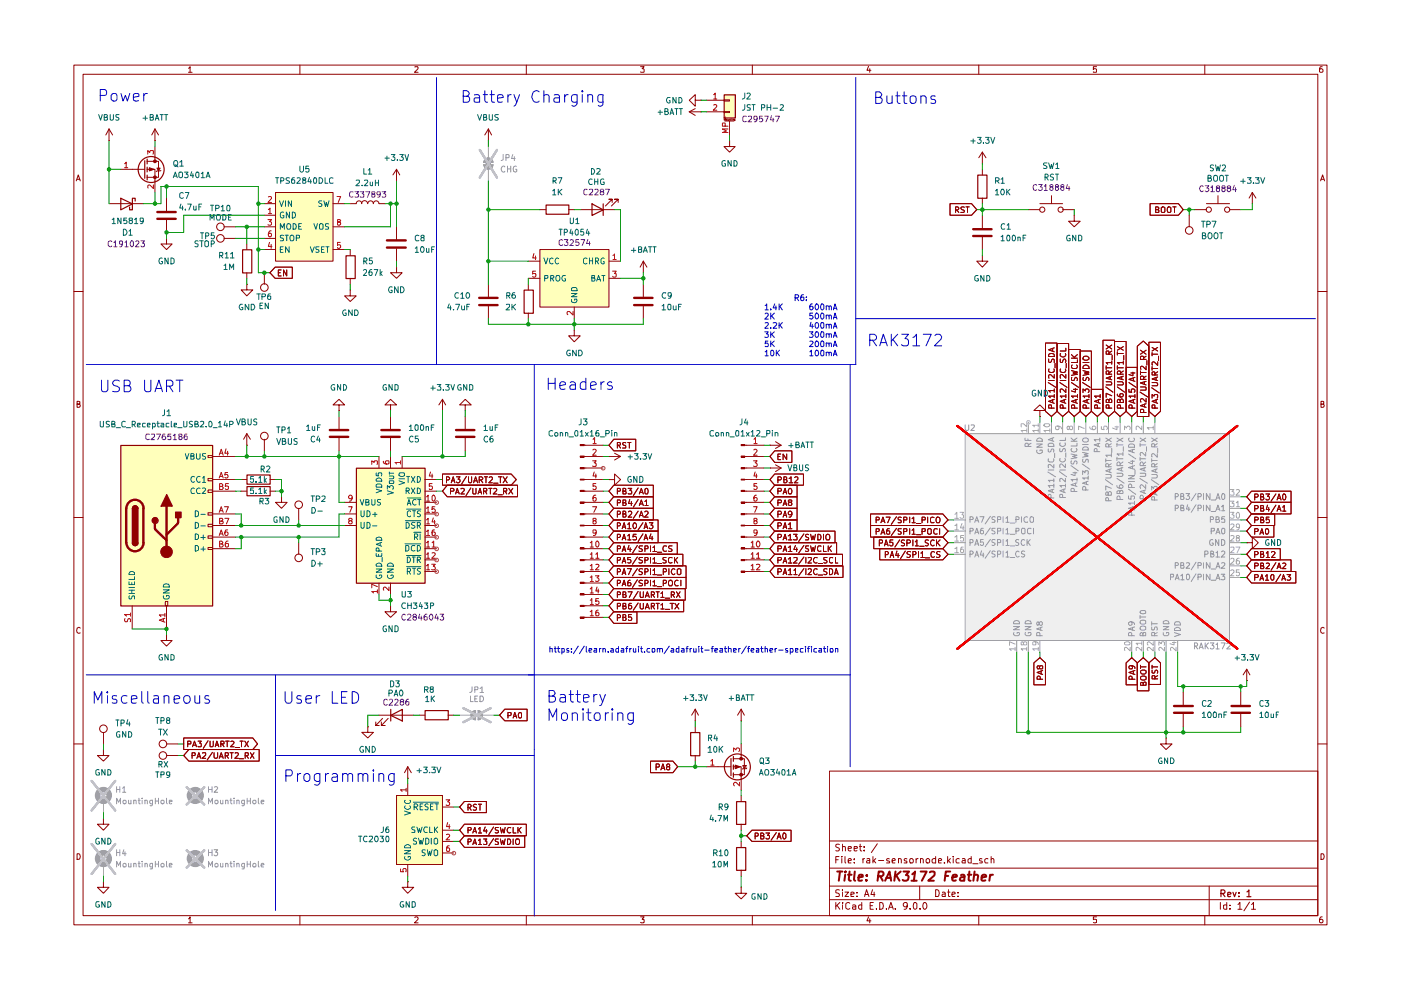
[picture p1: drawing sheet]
<svg xmlns="http://www.w3.org/2000/svg" width="297mm" height="210mm" viewBox="0 0 297 210" stroke-linecap="round" stroke-linejoin="round" font-family="sans-serif">
<g fill="none" stroke="#910000" stroke-width=".21">
<path d="M15.7 13.8h265.6v182.3h-265.6zM17.6 15.7h261.8v178.4h-261.8zM40 14.5l.3-.4v1.2M40 15.3h.7M63.6 13.8v1.9M88 14.2l.6-.1v.4l-.7 .8h.7M111.6 13.8v1.9M135.8 14.1h.8l-.5 .5 .5 .1v.5h-.8M159.5 13.8v1.9M184.1 14.1l-.3 .8h.9M184.4 14.6v.7M207.5 13.8v1.9"/>
<path d="M232.5 14.1h-.7v.6l.2-.1 .5 .1-.1 .6-.6-.1M255.4 13.8v1.9M280.3 14.1l-.4 .1a.94 .94 0 0 0 0 1.1h.4l.2-.1v-.4l-.3-.2h-.2l-.3 .2M16.2 38.4l.4-1.3 .4 1.3M16.3 38h.6M280 38.4l.4-1.3 .4 1.3M280.1 38h.6M15.7 61.8h1.9M279.4 61.8h1.9M16.3 85.7l.6-.1v-.4l-.6-.1v1.3h.5l.2-.5-.3-.2M280.1 85.7l.6-.1v-.4l-.6-.1v1.3l.6-.1 .1-.4-.3-.2M15.7 109.7h1.9"/>
<path d="M279.4 109.7h1.9M17 133.2l-.2-.2a.65 .65 0 0 0-.5 .6 .65 .65 0 0 0 .5 .7l.2-.1M280.8 133.2l-.3-.2a.65 .65 0 0 0-.5 .6 .65 .65 0 0 0 .5 .7l.3-.1M15.7 157.7h1.9M279.4 157.7h1.9M175.9 163.5h103.5v30.6h-103.5zM175.9 178.3h103.5M178 179.1l-.5-.1-.3 .2v.3l.8 .5-.3 .4-.5-.1M178.6 179.6l.6-.1v.9M178.6 179v1.4M179.8 179.9l.7-.1-.1-.3h-.5l-.1 .2 .1 .6h.5M181.1 179.9l.7-.1-.1-.3h-.6v.8h.6"/>
<path d="M182.2 179.5h.5M182.4 179v1.2l.3 .2M183.2 179.5v.2M186 178.9l-1.3 1.9M16.3 181a.66 .66 0 0 1 .7 .5 .66 .66 0 0 1-.2 .7h-.5zM40 194.8l.3-.4v1.3M40 195.7h.7M63.6 194.1v2M88 194.6l.4-.2 .2 .4-.7 .9h.7M111.6 194.1v2M135.8 194.4h.8l-.5 .5 .5 .1v.6h-.8M159.5 194.1v2"/>
<path d="M175.9 190.8h103.5M175.9 187.9h103.5M175.9 184.1h103.5M177.2 191.3v1.5M177.2 182.3h.5M177.5 191.9l.6 .9M177.9 181.6h-.7v1.4M178 188.7h-.7v.6a.53 .53 0 0 1 .5 .2 .53 .53 0 0 1 .1 .6h-.7M178.1 191.3l-.9 .9M178.5 181.6v.1M178.5 182v1M178.6 191.3v.2"/>
<path d="M178.6 188.6v.2M178.6 189.1v1M178.6 191.9v.9M179.2 189.1h.7l-.7 1h.7M179.2 181.6v1.2l.1 .2M179.8 182.5l.7-.1-.2-.4-.4 .1-.1 .7 .1 .2h.5M180.2 191.5l-.5-.2-.4 .4 .1 .9 .3 .2 .5-.2M180.4 189.7l.7-.2-.1-.3h-.6v.9h.6M180.8 191.9h.4l.2 .1v.8M181.1 182.9v.1M181.1 182.1v.2M181.4 192.2l-.6 .1v.4h.6"/>
<path d="M181.7 190v.1M181.7 189.2v.1M182.7 191.9h-.4l-.3 .2v.4l.3 .3 .4-.1M182.7 191.3v1.5M183 182v1M183.2 180.3v.1M183.3 190.1l.4-1.5 .5 1.5M183.3 182l-.3 .3M183.4 189.7h.7M183.8 182.1h.6v.9h-.6l-.1-.4 .7-.2M184.1 194.4l-.3 .8h.9M184.4 194.8v.9"/>
<path d="M184.5 192h.5M185 188.6l-.3 1.1h.8M185.1 181.6v1.4M185.2 191.3h-.7v1.5h.7M185.3 182.5l.4 .5M185.3 189.1v1M185.7 182l-.6 .6M185.8 192.6v.2M186.3 182.5h1.1M186.5 191.3l.7 .2v1.1l-.3 .2h-.4zM188 192.6v.2M188.4 192.8l.5-1.5 .5 1.5"/>
<path d="M188.6 182.1a.36 .36 0 0 0-.6 .2l.6 .4v.3h-.6M188.6 192.4h.6M189.1 182.5l.7-.1-.1-.4-.5 .1-.1 .7 .1 .2h.5M189.8 192.6v.2M190.5 182.2v-.1a.36 .36 0 0 1 .6 .2v.7M190.5 182v1M192.3 182.1a.36 .36 0 0 0-.6 .2l.6 .3v.4h-.6M192.4 191.9l-.1 .3-.4 .1-.4-.4v-.3a.46 .46 0 0 1 .4-.3 .46 .46 0 0 1 .5 .3l-.2 1-.5 .2M193 192.6v.2M193 182.1l.4-.1 .2 .3-.1 .7h-.5zM193.7 191.5l.4-.2 .3 .3v.9l-.3 .3a.82 .82 0 0 1-.4-1.3zM194.2 182v1"/>
<path d="M194.6 182l-.4 .3M195 187.9v2.9M195.1 192.6v.2M195.2 182.2v-.1a.36 .36 0 0 1 .5 .2v.7M195.2 182v1M195.8 191.4l.2-.1a.76 .76 0 0 1 .5 .8 .76 .76 0 0 1-.5 .7 .97 .97 0 0 1-.2-1.4zM196.3 182.3l.3-.3h.2l.3 .3-.2 .7-.5-.1zM198.4 188.6a.8 .8 0 0 1 .8 .6 .8 .8 0 0 1-.3 .9h-.5zM198.4 181.6v1.4h-.6l-.2-.7a.52 .52 0 0 1 .8-.2M199 182.5l.6-.1-.1-.4-.4 .1-.1 .7 .1 .2h.5M199.8 189.2l.4-.1 .2 .2v.8h-.6l-.1-.4 .7-.2M200.2 182.9v.1"/>
<path d="M200.9 189.1h.5M200.9 181.6v1.4M201.1 188.6v1.3l.1 .2h.2M201.1 182.5l.4 .5M201.5 182l-.6 .6M201.8 189.7l.7-.2-.1-.4h-.4l-.2 .2v.6l.1 .2h.5M202.1 181.6v.1M202.1 182v1M203.1 190v.1M203.1 189.2v.1M203.4 182.1a.45 .45 0 0 0-.7 .2l.1 .6 .6 .1M204 182.1l.5-.1 .1 .3v.7h-.6v-.4l.6-.2"/>
<path d="M205.9 181.6v1.4l-.6-.1-.1-.6a.45 .45 0 0 1 .7-.2M206.2 183.1h1.1M207.5 194.1v2M208.2 182.1h-.5v.4l.6 .2-.1 .3h-.5M209.5 182.1a.45 .45 0 0 0-.7 .2l.2 .7h.5M210.1 182.2l.2-.2 .4 .1v.9M210.1 181.6v1.4M232.5 194.4h-.7v.6h.7v.6h-.7M255.4 194.1v2M256.4 187.9v6.2M258.7 191.3v1.5M260.1 191.9h-.7v.7l.3 .2 .4-.1"/>
<path d="M260.1 191.3v1.5M260.8 192.6v.2M260.8 191.9v.1M262.5 191.8l.4-.5v1.5M262.5 192.8h.8M264.9 191.3l-1.2 1.8M265.3 191.8l.5-.5v1.5M265.3 192.8h.9M280.1 181a.66 .66 0 0 1 .6 .5 .66 .66 0 0 1-.2 .7h-.4zM280.3 194.4a.72 .72 0 0 0-.5 .5 .72 .72 0 0 0 .2 .8l.4-.1a.42 .42 0 0 0 0-.6 .42 .42 0 0 0-.6 0l-.1 .2"/>
</g>
<path d="M258.9 189.4h.7l.1-.5-.2-.2h-.6v1.4M259.2 189.4l.5 .7M260.3 189.7l.7-.2-.1-.2h-.6v.7h.6M261.4 189.2l.3 .9 .4-.9M262.7 190v.1M262.7 189.3v.1M264.4 189.1l.4-.4v1.4M264.4 190.1h.8" fill="none" stroke="#910000" stroke-width=".25"/>
<g fill="none" stroke="#910000" stroke-width=".42">
<path d="M177.5 184.8h1.1M178.1 184.8l-.3 1.9M179.2 185.5l-.2 1.2M179.3 184.8l-.2 .1 .1 .1 .1-.2-.1 .2M179.8 185.5h.8M180.1 184.8l-.1 1.7 .4 .2M181.2 184.8l-.1 1.7 .2 .2M182 186.1l.9-.2v-.4h-.6l-.2 .2-.1 .9h.8M183.7 186.6v.1M183.8 185.5v.2M186.1 185.8l1-.1 .2-.2-.1-.5-.2-.2h-.7l-.2 1.9M186.6 185.8l.6 .9"/>
<path d="M187.7 186.7l.9-1.9 .3 1.9M187.9 186.1h.9M189.9 184.8l-.3 1.9M190 185.6l.7 1.1M191 184.8l-1.3 1.1M191.6 184.8h1.1l-.6 .7 .5 .2a.78 .78 0 0 1-.4 1h-.6l-.2-.1M193.3 186.7h1.1M193.4 185.4l.6-.6-.2 1.9M195.2 184.8h1.3l-1 1.9M197.1 185l.3-.2h.5l.3 .2v.4l-.1 .2-1.3 1.1h1.2M200.4 185.7h.6M201.5 184.8h-1l-.2 1.9"/>
<path d="M201.9 186.1l.9-.2v-.4a.6 .6 0 0 0-.8 .2v.9h.6M203.8 185.5h.6v1.2M204.5 185.9l-.8 .2-.2 .4 .3 .2 .6-.1M205.2 185.5h.8M205.5 184.8l-.1 1.7 .4 .2M206.5 185.6l.3-.1h.5l-.1 1.2M206.6 184.8l-.2 1.9M208.2 186.1l.9-.2-.1-.4a.6 .6 0 0 0-.8 .2v.9h.7M209.9 185.5l-.1 1.2M210.5 185.5h-.4l-.2 .3"/>
</g>
<path d="M101.7 31.8l3.7 5.8M105.4 31.8l-3.7 5.8M98.3 150.2l5.7 2.9M104 150.2l-5.7 2.9M19.4 178.9l5 6.4M19.4 165.6l5 6.2M24.4 178.9l-5 6.4M24.4 165.6l-5 6.2M39.6 166.9l3.7 3.7M43.3 166.9l-3.7 3.7M39.6 180.3l3.7 3.6M43.3 180.3l-3.7 3.6" fill="none" stroke="#c2c2c2" stroke-width=".42"/>
<path d="M203 90.3l59.3 47.2M262.3 90.3l-59.3 47.2" fill="none" stroke="#f10000" stroke-width=".42"/>
<path d="M25.6 94.4h19.4v34h-19.4z" fill="#ffb"/>
<path d="M101.7 31.8l3.7 5.8M105.4 31.8l-3.7 5.8M19.4 178.9l5 6.4M19.4 165.6l5 6.2M24.4 178.9l-5 6.4M24.4 165.6l-5 6.2M39.6 166.9l3.7 3.7M43.3 166.9l-3.7 3.7M39.6 180.3l3.7 3.6M43.3 180.3l-3.7 3.6" fill="none" stroke="#c2c2c2" stroke-width=".42"/>
<path d="M84.1 168.7h9.7v14.6h-9.7z" fill="#ffb"/>
<path d="M98.3 150.2l5.7 2.9M104 150.2l-5.7 2.9" fill="none" stroke="#c2c2c2" stroke-width=".42"/>
<path d="M75.5 99.2h14.6v24.4h-14.6z" fill="#ffb"/>
<path d="M204.6 91.9h56.1v43.9h-56.1z" fill="#efefef"/>
<path d="M203 90.3l59.3 47.2M262.3 90.3l-59.3 47.2" fill="none" stroke="#f10000" stroke-width=".42"/>
<g fill="#ffb">
<path d="M114.5 52.9h14.6v12.2h-14.6z"/>
<path d="M153.5 20.1h2.4v4.9h-2.4z"/>
<path d="M58.4 40.8h12.2v14.6h-12.2z"/>
</g>
<path d="M101.7 31.8l3.7 5.8M105.4 31.8l-3.7 5.8M98.3 150.2l5.7 2.9M104 150.2l-5.7 2.9M19.4 178.9l5 6.4M19.4 165.6l5 6.2M24.4 178.9l-5 6.4M24.4 165.6l-5 6.2M39.6 166.9l3.7 3.7M43.3 166.9l-3.7 3.7M39.6 180.3l3.7 3.6M43.3 180.3l-3.7 3.6" fill="none" stroke="#c2c2c2" stroke-width=".42"/>
<path d="M203 90.3l59.3 47.2M262.3 90.3l-59.3 47.2" fill="none" stroke="#f10000" stroke-width=".42"/>
<path d="M25.6 94.4h19.5v34.1h-19.5zM52.4 100.7h4.9v2h-4.9zM52.4 103.2h4.9v1.9h-4.9z" fill="none" stroke="#910000" stroke-width=".25"/>
<g fill="none" stroke="#910000" stroke-width=".21">
<path d="M44.1 96.6h.9v.4h-.9zM44.1 101.4h.9v.5h-.9zM44.1 103.9h.9v.5h-.9zM44.1 108.7h.9v.5h-.9zM44.1 111.2h.9v.5h-.9zM44.1 113.6h.9v.5h-.9zM44.1 116.1h.9v.4h-.9zM51.1 101.7h1.2M51.1 104.1h1.2M57.2 101.7h1.2M57.2 104.1h1.2M59.7 105.3v1.2h1.2l-1.2 1.3-1.3-1.3h1.3"/>
<path d="M59.7 105.3h.1M63.3 107.8v2.4M63.3 115.1v2.4M35.1 127.5h.5v.9h-.5z"/>
<circle cx="63.3" cy="118.3" r=".8"/>
<circle cx="63.3" cy="107" r=".8"/>
</g>
<path d="M26.8 107.8v7.3" fill="none" stroke="#910000" stroke-width=".51"/>
<path d="M28 107.8h1.2v7.3h-1.2z" fill="#910000"/>
<path d="M28.1 107.8h1.2v7.3h-1.2zM28.1 107.8a.59 .59 0 0 1 .6-.6 .59 .59 0 0 1 .6 .6" fill="none" stroke="#910000" stroke-width=".25"/>
<path d="M28.2 107.4a.59 .59 0 0 1 .7-.1 .59 .59 0 0 1 .4 .5h-1.2z" fill="#910000"/>
<path d="M28.1 107.8a.59 .59 0 0 1 .6-.6 .59 .59 0 0 1 .6 .6M28.1 115.1a.59 .59 0 0 0 .6 .6 .59 .59 0 0 0 .6-.6" fill="none" stroke="#910000" stroke-width=".25"/>
<path d="M26.8 107.8a1.82 1.82 0 0 1 1.8-1.8 1.82 1.82 0 0 1 1.8 1.8M26.8 115.1a1.82 1.82 0 0 0 1.8 1.8 1.82 1.82 0 0 0 1.8-1.8" fill="none" stroke="#910000" stroke-width=".51"/>
<path d="M28.1 115.1h1.2a.59 .59 0 0 1-.6 .6 .59 .59 0 0 1-.6-.6z" fill="#910000"/>
<path d="M28.1 115.1a.59 .59 0 0 0 .6 .6 .59 .59 0 0 0 .6-.6" fill="none" stroke="#910000" stroke-width=".25"/>
<path d="M30.4 107.8v7.3" fill="none" stroke="#910000" stroke-width=".51"/>
<circle cx="32.9" cy="110.3" r=".64" fill="#910000"/>
<circle cx="32.9" cy="110.4" r=".64" fill="none" stroke="#910000" stroke-width=".25"/>
<path d="M35.3 104.9l1.2 2.4h-2.3z" fill="#910000"/>
<path d="M35.3 104.9l1.2 2.4h-2.3z" fill="none" stroke="#910000" stroke-width=".25"/>
<path d="M32.9 110.9v1.3l2.4 2.4M35.3 107.3v9.7M37.8 109.7v1.2l-2.5 2.5" fill="none" stroke="#910000" stroke-width=".51"/>
<circle cx="35.3" cy="117" r="1.23" fill="#910000"/>
<circle cx="35.3" cy="117" r="1.23" fill="none" stroke="#910000" stroke-width=".21"/>
<path d="M37.2 108.5h1.2v1.2h-1.2z" fill="#910000"/>
<g fill="none" stroke="#910000" stroke-width=".25">
<path d="M30.7 34.1v3.7M31.2 33.7v1.1M31.2 35.4v1M31.2 37.1v1M37.2 108.6h1.2v1.2h-1.2z"/>
<circle cx="32" cy="35.9" r="2.75"/>
</g>
<g fill="none" stroke="#910000" stroke-width=".21">
<path d="M28 35.9h2.6M31.2 34.2h2.4v3.4h-2.4M45 96.8h5M52.3 94.4h.1M52.3 91.9l-.7 1.2M52.3 91.9l.8 1.2M52.3 91.9v2.5M56 93.1v2.5M71.9 88.3v2.6M71.9 92.9v2.7M45 101.7h5M45 104.1h5"/>
<path d="M45 109h5M45 111.4h5M45 113.9h5M45 116.3h5M28 128.4v4.9M35.3 134.5v1.3h1.2l-1.2 1.2-1.2-1.2h1.2M35.3 134.5h.1M35.3 128.4v4.9M21.9 158.9v1.3h1.2l-1.2 1.2-1.2-1.2h1.2M21.9 158.9h.1M21.9 155.3v2.4M35.3 157.7h2.5"/>
<path d="M38.9 156.5h14.7l1 1.2-1 1.2h-14.7zM39.8 157.7h.6l.1-.5-.7-.1v1.2M40 158.9h14.9v2.5h-14.9l-1.1-1.2zM40.8 158.3l.4-1.2 .5 1.2M41 158h.6M42 157.1h.7l-.4 .5 .4 .1v.5h-.7M42.9 159.7l.6-.1 .1 .5-.8 .7h.8M44.1 157.1l-1 1.6M44.5 157.1l.1 1.2h.4l.2-.1v-1.1M45 159.5l-1.1 1.6M45.4 159.6v.9l.2 .3h.3l.2-.3v-.9M45.6 158.3l.4-1.2 .4 1.2"/>
<path d="M45.7 158h.6M46.8 157.7h.6l.1-.5-.7-.1v1.2M47.1 157.7l.4 .6M47.8 157.1h.8M48.2 157.1v1.2M48.8 159.6h.6M48.9 157.2l.5-.1 .2 .4-.7 .8h.7M49.1 159.6v1.2M49.9 159.7l.5-.1 .1 .3-.7 .9h.7M49.9 158.5h.9M50.9 157.1h.7M51.2 157.1v1.2"/>
<path d="M51.9 157.1l.8 1.2M52.7 157.1l-.8 1.2M53.1 159.6l.7 1.2M53.8 159.6l-.7 1.2M21.9 173.6v1.2h1.2l-1.2 1.2-1.2-1.2h1.2M21.9 173.6h.1M35.3 160.2h2.5M40.7 160.2h.6v-.6h-.6v1.2M41.7 160.8l.5-1.2 .4 1.2M41.9 160.4h.5M46.5 160.8l.4-1.2 .4 1.2M46.7 160.4h.5"/>
<path d="M47.8 160.2h.5v-.6h-.5v1.2M48 160.2l.4 .6M50.7 160.9h.9M52 160.2h.6v-.6h-.6v1.2M52.2 160.2l.5 .6"/>
<circle cx="56" cy="92.5" r=".8"/>
<circle cx="21.9" cy="154.5" r=".8"/>
<circle cx="34.5" cy="157.7" r=".8"/>
<circle cx="34.5" cy="160.2" r=".8"/>
</g>
<g fill="none" stroke="#b90000" stroke-width=".21">
<path d="M46.5 96.5l.4-1.3 .4 1.3M46.7 96.1h.5M47.9 95.2l-.2 .9h.7M48.3 95.7v.8M46.5 101.3l.4-1.1 .4 1.1M46.5 108.6l.4-1.2 .4 1.2M46.5 113.5l.4-1.1 .4 1.1M46.6 103.1h.5l.1-.3-.2-.3h-.4v1.3h.5l.2-.4-.3-.3M46.6 110.5h.4l.2-.3v-.2l-.6-.1v1.2h.5l.2-.4-.3-.2M46.6 115.3h.4l.2-.3-.2-.3h-.4v1.3h.5l.2-.4-.3-.3M46.7 101h.5M46.7 108.3h.5"/>
<path d="M46.7 113.2h.5M47.6 107.4h.8l-.5 1.2M47.7 109.9h.8l-.5 1.2M48.3 100.2h-.5l-.1 .6 .1-.2 .5 .1v.6h-.6M48.3 112.4h-.5l-.1 .9a.35 .35 0 0 0 .3 .2 .35 .35 0 0 0 .3-.2v-.3a.35 .35 0 0 0-.3-.2 .35 .35 0 0 0-.3 .2M48.3 114.7h-.2a.93 .93 0 0 0-.3 1.2l.4 .1 .2-.2v-.5l-.6-.1v.3M48.4 102.5h-.6v.6h.6v.5l-.2 .2-.4-.2M26.5 131.1l-.1 .5 .2 .2h.3l.4-.7 .4 .3-.1 .4M27.7 130.3h-1.3l.4 .3M27.7 130v.6M34.6 131.2v.6M35 131.1l-1.2 .4 1.2 .4"/>
<path d="M35 130.4h-1.2l.3 .3M35 130v.7"/>
</g>
<g fill="none" stroke="#006665" stroke-width=".21">
<path d="M39.3 96.2l.3 1.2 .4-1.2M40.5 96.7h.5l.1-.3-.1-.2h-.5v1.2h.5l.1-.1v-.4l-.2-.2M41.7 96.2v.9l.2 .3h.3l.2-.3v-.9M43.6 96.2l-.7 .1v.3l.7 .4-.3 .4-.4-.1M41.2 101.1l-.2-.1a.6 .6 0 0 0-.5 .7 .6 .6 0 0 0 .6 .5l.1-.1M41.2 103.5h-.2a.67 .67 0 0 0-.5 .5 .67 .67 0 0 0 .2 .6h.5M41.4 108.3h.3l.4 .3v.6l-.4 .4h-.3zM41.4 110.7h.3l.4 .4v.6l-.4 .3h-.3zM41.4 113.2l.7 .3v.6l-.3 .3h-.4zM41.4 115.7h.4l.3 .2v.7l-.4 .2h-.3zM42.4 101.1l-.2-.1a.64 .64 0 0 0-.5 .6 .64 .64 0 0 0 .5 .7l.2-.2M42.4 103.5a.61 .61 0 0 0-.8 .4 .61 .61 0 0 0 .3 .7h.5"/>
<path d="M42.6 109.1h.9M42.6 111.5h.9M42.6 114h.9M42.6 116.4h.9M42.9 101.3l.4-.3v1.3M42.9 103.5h.4l.3 .3-.8 .8h.8M42.9 102.3h.7M43.1 113.5v.9M43.1 115.9v.9M27.3 123.4v.6h1.2v-.6M27.3 125.8h1.2M27.3 125.1h1.2"/>
<path d="M27.3 124.5h1.2M27.4 126.3v.7h.4l.4-.7 .3 .1v.6M27.4 121.4a.72 .72 0 0 1 1.1 0v.4h-1.2zM27.9 123.5v.5M27.9 125.1v.7M28.5 122.3v.6h-1.2M34.6 125.1h1.3l-1.3 .6h1.3M34.7 126.3l-.1 .4 .4 .3h.6l.3-.3-.2-.5h-.4v.3M34.8 123.9h.9l.2 .6h-1.3z"/>
</g>
<path d="M69.9 92.6h3.9M69.9 91.2h3.9" fill="none" stroke="#910000" stroke-width=".51"/>
<g fill="none" stroke="#a0a0a0" stroke-width="1.2">
<circle cx="21.9" cy="168.7" r="1.23"/>
<circle cx="41.4" cy="168.7" r="1.23"/>
<circle cx="21.9" cy="182" r="1.23"/>
<circle cx="41.4" cy="182" r="1.23"/>
</g>
<path d="M19.4 178.9l5 6.4M19.4 165.6l5 6.2M24.4 178.9l-5 6.4M24.4 165.6l-5 6.2M39.6 166.9l3.7 3.7M43.3 166.9l-3.7 3.7M39.6 180.3l3.7 3.6M43.3 180.3l-3.7 3.6" fill="none" stroke="#c2c2c2" stroke-width=".42"/>
<path d="M21.9 169.9v2.4M21.9 183.3v2.5" fill="none" stroke="#a0a0a0" stroke-width=".21"/>
<path d="M31.7 35.6l.9 .3-.9 .4z" fill="#910000"/>
<path d="M31.7 35.6l.9 .3-.9 .3zM32.9 33.4v.8" fill="none" stroke="#910000" stroke-width=".21"/>
<path d="M32.6 34h.5v.4h-.5z" fill="#910000"/>
<path d="M32.6 34h.5v.4h-.5z" fill="none" stroke="#910000" stroke-width=".21"/>
<path d="M32.6 37.4h.5v.4h-.5z" fill="#910000"/>
<g fill="none" stroke="#910000" stroke-width=".21">
<path d="M23.1 29.8h.1M23.1 27.3l-.7 1.3M23.1 27.3l.8 1.3M23.1 27.3v2.5M25.6 35.9h2.4M31.2 35.9h1.7v4.9M32.6 37.4h.5v.4h-.5zM32.9 29.8h.1M32.9 27.3v2.5M32.9 31.1v2.3M32.9 27.3l-.7 1.3M32.9 27.3l.7 1.3"/>
<path d="M33.3 35.6h.7l-.4 .6zM34.1 36.2h-.8l-.2 .2M84.1 38.4h.1M84.1 35.9l-.8 1.2M84.1 35.9l.7 1.2M84.1 35.9v2.5M23.1 43.2h7.3M35.3 50.5v1.2h1.2l-1.2 1.2-1.2-1.2h1.2M35.3 50.5h.1M35.3 42v2.7M35.3 46.7v2.6M58.3 56.6h3.7v2.4h-3.7l-1.1-1.2z"/>
<path d="M59 57.8h.4M59.6 57.2h-.6v1.3h.6M60.8 57.2v1.3l-.7-1.3v1.3M76.7 43.2a.64 .64 0 0 1 .6-.7 .64 .64 0 0 1 .6 .7M76.7 43.2a.59 .59 0 0 0-.6-.6 .59 .59 0 0 0-.6 .6h-1.2M78 43.2a.59 .59 0 0 1 .6-.6 .59 .59 0 0 1 .6 .6 .59 .59 0 0 1 .6-.6 .59 .59 0 0 1 .5 .6h1.3M84.1 56.6v1.2h1.2l-1.2 1.2-1.3-1.2h1.3M84.1 56.6h.1M74.3 61.5v1.2h1.2l-1.2 1.2-1.2-1.2h1.2M74.3 61.5h.1M103.5 60.3v2.6M103.5 64.9v2.7"/>
</g>
<path d="M26.4 34.7l.4-.3v1.2M26.4 35.6h.7M31.3 32.7v-.8l.4 .4 .2-.4h.5v.8M32.5 39.2v.8l-.8-.8-.4 .3 .1 .4" fill="none" stroke="#b90000" stroke-width=".21"/>
<path d="M33.4 45h3.9M33.4 46.4h3.9M101.6 63.2h3.9M101.6 64.7h3.9" fill="none" stroke="#910000" stroke-width=".51"/>
<path d="M25.6 42l2.5 1.2-2.5 1.3zM28.7 42.6v-.6h-.6v2.5h-.6v-.6" fill="none" stroke="#910000" stroke-width=".25"/>
<path d="M103 34.2h1v.9h-1z" fill="#a0a0a0"/>
<path d="M102.5 35h2M102.6 34.9a.98 .98 0 0 0 .9 1 .98 .98 0 0 0 1-1M103 34.2h1v.9h-1z" fill="none" stroke="#a0a0a0" stroke-width=".21"/>
<path d="M102.6 34.9h1.9a.98 .98 0 0 1-1 1 .98 .98 0 0 1-.9-1z" fill="#a0a0a0"/>
<path d="M102.6 34.9a.98 .98 0 0 0 .9 1 .98 .98 0 0 0 1-1M102.6 34.5a.97 .97 0 0 1 .9-1 .97 .97 0 0 1 1 1" fill="none" stroke="#a0a0a0" stroke-width=".21"/>
<path d="M102.9 33.8a.97 .97 0 0 1 1-.2 .97 .97 0 0 1 .6 .9h-1.9z" fill="#a0a0a0"/>
<path d="M102.5 34.5h2M102.6 34.5a.97 .97 0 0 1 .9-1 .97 .97 0 0 1 1 1M103.5 31.1v2.3M103.5 35.9v2.5M100.8 152.6v-1.9a.97 .97 0 0 0-.9 .9 .97 .97 0 0 0 .9 1" fill="none" stroke="#a0a0a0" stroke-width=".21"/>
<path d="M101.7 31.8l3.7 5.8M105.4 31.8l-3.7 5.8" fill="none" stroke="#c2c2c2" stroke-width=".42"/>
<g fill="none" stroke="#910000" stroke-width=".21">
<path d="M103.5 29.8h.1M103.5 27.3l-.7 1.3M103.5 27.3l.7 1.3M103.5 27.3v2.5M112 60.3v1.2M112 66.4v1.2M78 154.1v1.2h1.2l-1.2 1.2-1.3-1.2h1.3M78 154.1h.1M80.3 151.6h7.4M81.1 152.3l-1.4 1.5h.6h-.6v-.7M82.3 152.3l-1.4 1.5h.7h-.7v-.7M88.9 151.6h1.2"/>
<path d="M95 151.6h1.2M84.1 168.7h9.7v14.6h-9.7zM86.4 165h.1M86.4 162.6l-.6 1.2M86.4 162.6l.8 1.2M86.4 162.6v2.4M86.4 166.2v2.5M93.8 171.1h2.4M93.8 176h2.4M93.8 178.4h2.4M98.5 174.8h13.1v2.4h-13.1l-1-1.2zM98.5 169.9h4.6v2.4h-4.6l-1-1.2z"/>
<path d="M98.5 177.2h12.8v2.5h-12.8l-1-1.3zM99.2 176h.5l.2-.4-.2-.2h-.5v1.2M99.2 171.2h.5l.2-.3-.2-.4h-.5v1.3M99.2 178.5l.6-.1 .1-.3-.2-.2h-.5v1.2M99.5 171.2l.4 .6M100.2 176.6l.5-1.2 .3 1.2M100.2 179.1l.5-1.2 .3 1.2M100.3 176.3h.6M100.3 178.7h.6M101 170.6l-.4-.1-.3 .3 .1 .2 .6 .3v.3l-.2 .2-.5-.1M101.4 175.8l.4-.4v1.2M101.4 178.2l.4-.3v1.2"/>
<path d="M101.4 176.6h.7M101.4 170.5h.7M101.4 179.1h.7M101.8 170.5v1.3M102.5 177.9h.7l-.3 .4 .3 .1v.6h-.7M102.9 175.3l-.4 .9h.8M103.1 175.9v.7M104.6 175.3l-1 1.7M104.6 177.8l-1 1.5M105.7 175.4h-.6a.47 .47 0 0 0 0 .5 .47 .47 0 0 0 .5 .2l.1 .4h-.7M105.7 177.9h-.6l-.1 .2 .1 .3 .6 .2v.4h-.7M106.1 175.4l.2 1.2 .3-.8 .2 .8 .3-1.2"/>
<path d="M106.1 177.9l.2 1.2 .3-.9 .2 .9 .3-1.2M107.6 177.9h.4a.66 .66 0 0 1 .3 .7 .66 .66 0 0 1-.7 .5zM108.3 175.5l-.5-.1a.61 .61 0 0 0-.3 .8 .61 .61 0 0 0 .8 .3M108.8 175.4v1.2h.6M108.8 177.9v1.2M109.8 175.4v1.2M110 175.9l.5 .7M110.5 175.4l-.7 .7M86.4 186.9v1.2h1.3l-1.3 1.3-1.1-1.3h1.1M86.4 186.9h.1M86.4 183.3v2.5M93.8 180.8h2.4"/>
<circle cx="109.7" cy="178.4" r=".57"/>
</g>
<path d="M111.1 61.5h2v4.9h-2zM82.8 151.7l2.5-1.3v2.5zM82.8 150.4v2.5M90.1 150.7h4.9v1.9h-4.9z" fill="none" stroke="#910000" stroke-width=".25"/>
<path d="M86.1 167.5h-1.2l.4 .3M86.1 167.1v.7M94.6 169.6h.7l-.4 .4 .3 .1v.6h-.6M94.7 177l.4-.1 .2 .3-.7 .9h.7M94.9 174.4l-.2 .9h.7M95.2 179.3l-.4 .1-.1 .4v.7h.5a.43 .43 0 0 0 .1-.5 .43 .43 0 0 0-.6-.2v.2M95.2 174.8v.9M84.9 184.2v.6h.6l-.1-.5 .2-.2h.3l.2 .2-.1 .5" fill="none" stroke="#b90000" stroke-width=".21"/>
<g fill="none" stroke="#006665" stroke-width=".21">
<path d="M85.8 172l1.2 .4-1.2 .4M85.9 179.3a.66 .66 0 0 1 .7-.2 .66 .66 0 0 1 .4 .6h-1.2zM85.9 170.9l-.1 .2a.6 .6 0 0 0 .6 .5 .6 .6 0 0 0 .6-.7h-.1M85.9 169.7a.42 .42 0 0 0 .2 .6h.8l.1-.3-.1-.3M87.6 170.1h5.4M87.8 171.1h.5l.3-.4-.3-.3h-.5v1.3M88 175.3h-.5l-.2 .2 .2 .4 .5 .2v.3h-.7M88.1 171.1l.5 .6M88.3 177.8l-.4-.1-.3 .3 .2 .3 .5 .2v.4h-.7M88.4 175.3l.3 1.2 .2-.8 .3 .8 .3-1.2M88.7 177.7l.4 1.3 .1-.9 .3 .9 .3-1.3M89.1 171h.4"/>
<path d="M89.7 170.4h-.6v1.3h.6M90.3 177.7l.5 .1 .1 .3v.5l-.3 .4h-.3zM90.6 175.4l-.5-.1a.61 .61 0 0 0-.2 .8 .61 .61 0 0 0 .7 .3M90.8 170.5l-.5-.1-.2 .3 .1 .2 .6 .3v.3l-.2 .2-.5-.1M91.1 175.3v1.2h.6M91.3 171h.4M91.4 177.7v1.3M91.9 170.4h-.6v1.3h.6M92 178l.3-.3h.2l.3 .3v.8l-.3 .2-.5-.2zM92.1 175.3v1.2M92.2 170.4h.8M92.3 175.9l.5 .6"/>
<path d="M92.6 170.4v1.3M92.8 175.3l-.7 .7M85.8 180.3h1.2l-1.2 .7h1.2M85.9 181.6a.54 .54 0 0 0 0 .6 .54 .54 0 0 0 .6 .2l.5-.5v-.3h-.5v.2M90.2 180.3l-.5-.1-.2 .1v.4l.5 .1 .2 .3-.3 .3h-.4M90.6 180.2l.2 1.2 .3-.9 .2 .9 .3-1.2M92 180.3l.3-.1 .5 .1v1l-.3 .1-.5-.1z"/>
</g>
<path d="M100.1 151l.7-.3v1.9a.97 .97 0 0 1-.9-.6 .97 .97 0 0 1 .2-1z" fill="#a0a0a0"/>
<path d="M100.8 150.7a.97 .97 0 0 0-.9 .9 .97 .97 0 0 0 .9 1M101.3 150.7a.97 .97 0 0 1 1 .9 .97 .97 0 0 1-1 1" fill="none" stroke="#a0a0a0" stroke-width=".21"/>
<path d="M101.3 150.7a.97 .97 0 0 1 1 .9 .97 .97 0 0 1-1 1z" fill="#a0a0a0"/>
<path d="M97.5 151.6h2.4M101.3 152.6v-1.9a.97 .97 0 0 1 1 .9 .97 .97 0 0 1-1 1M102.3 151.6h2.4" fill="none" stroke="#a0a0a0" stroke-width=".21"/>
<path d="M98.3 150.2l5.7 2.9M104 150.2l-5.7 2.9" fill="none" stroke="#c2c2c2" stroke-width=".42"/>
<g fill="none" stroke="#910000" stroke-width=".21">
<path d="M71.9 85.9h1.2l-1.2-1.2-1.3 1.2h1.3v1.1M71.9 87h.1M80.3 96.8v2.4M82.8 85.9h1.3l-1.3-1.2-1.2 1.2h1.2v1.1M82.8 87h.1M82.8 88.3v2.6M82.8 92.9v2.7M82.8 96.8v2.4M85.3 96.8v2.4M93.8 87h.1M93.8 84.7l-.8 1.2M93.8 84.7l.7 1.2"/>
<path d="M93.8 84.7v2.3M98.6 85.9h1.3l-1.3-1.2-1.1 1.2h1.1v1.1M98.6 87h.1M98.6 88.3v2.6M98.6 92.9v2.7M130.1 93.1h4.7v2.5h-4.7l-1-1.2zM130.9 94.4h.5l.2-.2-.1-.3-.6-.1v1.2M131.1 94.4l.5 .6M132.7 93.9l-.5-.1-.2 .3 .2 .3 .5 .2v.3l-.7 .1M133.1 93.8h.7M133.4 93.8v1.2M163.2 99.2h.1"/>
<path d="M163.2 94.4h.1M163.2 99.2h2.4M163.2 94.4h2.4M164.3 95.6h3.6v2.4h-3.6l-1.1-1.2zM164.4 98.6l1.2 .6M164.4 93.6l1.2 .8M164.9 96.8h.5M165.5 96.3h-.6v1.2h.6M165.6 99.2l-1.2 .8M165.6 94.4l-1.2 .7M166.8 96.3v1.2l-.8-1.2v1.2M73.1 106.5h2.4"/>
<path d="M73.1 109h2.4M73.1 111.4h2.4M90.1 106.5h2.4M90.1 109h2.4M90.1 111.4h2.4M90.1 101.7h2.4M90.1 104.1h2.4M90.1 113.9h2.4M90.1 116.3h2.4M90.1 118.7h2.4M93.8 100.5h14.6l1.1 1.2-1.1 1.2h-14.6zM94.7 101.8h.4l.2-.5-.2-.2h-.4v1.3"/>
<path d="M94.8 102.9h14.9v2.4h-14.9l-1-1.2zM95.5 104.1h.6l.2-.1-.1-.4-.7-.1v1.2M95.7 102.4l.4-1.3 .3 1.3M95.8 101.9h.6M96.6 104.7l.3-1.2 .5 1.2M96.7 104.4h.6M96.8 101.1h.7l-.4 .5 .4 .2v.3l-.2 .3h-.4l-.1-.2M97.7 103.6l.5-.1 .3 .3-.8 .9h.8M98.9 101l-1 1.6M99.3 101.1v1l.3 .3 .4-.2v-1.1M99.8 103.5l-1 1.6M100.2 103.5l.1 1.2h.5l.1-1.2"/>
<path d="M100.4 102.4l.4-1.3 .5 1.3M100.5 101.9h.6M101.3 104.7l.5-1.2 .3 1.2M101.4 104.4h.6M101.6 101.8h.5l.3-.5-.3-.2h-.5v1.3M101.9 101.8l.5 .6M102.5 104.1h.6l.1-.5-.7-.1v1.2M102.7 101.1h.7M102.9 104.1l.3 .6M103 101.1v1.3M103.6 103.5h.7M103.7 101.3l.2-.2h.3l.2 .2v.3l-.8 .8h.8"/>
<path d="M104 103.5v1.2M104.6 103.6l.5-.1 .2 .4-.7 .8h.7M104.6 102.4h1M105.6 104.9h.9M105.7 101.1h.7M106.1 101.1v1.3M106.7 101.1l.8 1.3M106.8 104.1h.6v-.5l-.6-.1v1.2M107.1 104.1l.3 .6M107.5 101.1l-.8 1.3M107.9 103.5l.8 1.2M108.7 103.5l-.8 1.2"/>
<path d="M164.3 100.5h6v2.4h-6l-1.1-1.2zM164.3 102.9h4.7v2.4h-4.7l-1.1-1.2zM164.3 107.8h4.7v2.4h-4.7l-1.1-1.2zM164.3 105.3h4.7v2.5h-4.7l-1.1-1.3zM164.9 101.8h.5l.3-.5-.3-.2h-.5v1.3M164.9 104.1h.6l.2-.1-.1-.4-.7-.1v1.2M164.9 109.1l.7-.1 .1-.4-.3-.2h-.5v1.2M164.9 106.6h.6l.2-.4-.2-.2h-.6v1.2M166 104.7l.5-1.2 .3 1.2M166 109.6l.5-1.2 .3 1.2M166 107.2l.5-1.2 .3 1.2M166.1 104.4h.6"/>
<path d="M166.1 109.3h.6M166.1 106.8h.6M166.2 101.7l.6-.1v-.3l-.2-.2h-.4v1.3l.6-.1 .1-.4-.3-.2M167.3 101.4l.4-.3v1.3M167.3 103.6l.3-.1a.84 .84 0 0 1 .1 1.2l-.4-.1a.78 .78 0 0 1 0-1zM167.3 102.4h.8M167.4 106.5l-.3-.2 .2-.3h.4l.2 .2-.3 .3-.4 .1-.1 .3 .3 .3h.2l.3-.3-.3-.4M167.9 109l-.2 .1h-.4l-.2-.1v-.4l.3-.2h.2l.3 .2-.2 .9-.4 .1M168.5 101.3l.2-.2h.3l.2 .2v.3l-.8 .8h.8M80.3 123.6v2.5M82.8 128.4v1.3h1.3l-1.3 1.2-1.2-1.2h1.2M82.8 128.4h.1"/>
<path d="M82.8 123.6v2.5M90.1 121.2h2.4M107 150.4h4.8v2.4h-4.8l-1.1-1.2zM107.7 151.7h.5l.2-.1v-.5l-.7-.1v1.2M108.8 152.2l.3-1.2 .5 1.2M108.9 151.9h.6M110.1 151.1l.2-.1 .3 .3v.8l-.2 .1-.3-.1a.78 .78 0 0 1 0-1zM21.9 186.9v1.2h1.2l-1.2 1.3-1.2-1.3h1.2M21.9 186.9h.1"/>
</g>
<path d="M80.9 92.6h3.9M80.9 91.2h3.9M96.7 92.6h3.9M96.7 91.2h3.9" fill="none" stroke="#910000" stroke-width=".51"/>
<path d="M75.6 99.3h14.5v24.4h-14.5z" fill="none" stroke="#910000" stroke-width=".25"/>
<g fill="none" stroke="#b90000" stroke-width=".21">
<path d="M78.8 98.5v-.8l.5 .3 .1-.3h.5v.8M81.3 97.8l.1 .4 .9 .2 .2-.1-.1-.6h-.5l-.2 .2v.2l.3 .3M84.9 98h-1.2l.4 .4M84.9 97.7v.7M73.9 107.4h.8l-.5 1.2M74.2 110.4l-.3-.2 .2-.3h.4l.2 .3-.1 .1a.51 .51 0 0 0-.6 .7h.6l.1-.3-.3-.3M74.7 105.5l-.3 .2h-.4l-.1-.5 .3-.2h.2a.72 .72 0 0 1 .3 .7 .72 .72 0 0 1-.6 .6M90.4 105.3l.4-.3v1.3M90.4 107.8l.4-.4v1.2M90.4 110.2l.4-.3v1.2M90.4 112.7l.4-.3v1.1M90.4 115.1l.4-.4v1.3"/>
<path d="M90.4 117.5l.4-.3v1.2M90.4 120l.4-.4v1.2M90.4 106.3h.7M90.4 108.6h.7M90.4 111.1h.7M90.4 113.5h.7M90.4 116h.7M90.4 118.4h.7M91.3 100.1l-.3 .8h.8M91.5 119.6h.8l-.4 .5 .4 .2v.3l-.2 .2-.6-.1M91.6 102.5h-.6v.6h.6v.6l-.4 .1-.2-.2M91.6 115.1l.3-.4v1.3"/>
<path d="M91.6 117.3l.4-.1 .3 .3-.8 .9h.8M91.6 100.5v.8M91.6 116h.7M91.9 105a.68 .68 0 0 1 .4 .6 .68 .68 0 0 1-.4 .7l-.3-.3v-.8zM91.9 109.8l-.3 .9h.7M92.1 112.4h-.3l-.2 .2v.9a.42 .42 0 0 0 .6-.1 .42 .42 0 0 0 0-.5l-.4-.1-.2 .2M92.1 110.3v.8M92.2 107.4h-.6v.6l.4-.1 .3 .2v.4l-.2 .1-.5-.1M80 125.4h-1.2l.4 .3M80 124.4l-1.2-.5v.7M80 125.1v.6M82.5 124.5v.7l-.9-.7-.3 .2 .1 .4"/>
<path d="M90.4 120.8h.7"/>
</g>
<g fill="none" stroke="#006665" stroke-width=".21">
<path d="M76.4 105.9l.4 1.2 .3-1.2M76.5 108.3v1l.3 .3 .4-.3v-1M76.5 110.7v1.1l.3 .2 .4-.2v-1.1M77.6 106.5h.4l.2-.4-.1-.2h-.5v1.2h.5l.1-.1v-.4l-.2-.1M77.8 108.3a.64 .64 0 0 1 .7 .6 .64 .64 0 0 1-.7 .7zM77.8 110.7a.64 .64 0 0 1 .7 .7 .64 .64 0 0 1-.7 .6zM78.8 105.9v1.1l.2 .1 .4-.1 .1-.2v-.9M79 109.1h.9M79 111.5h.9M79.5 108.6v1M79.8 119.6a.66 .66 0 0 1 .7-.2 .66 .66 0 0 1 .4 .7h-1.1zM79.8 117.3v.6h1.1v-.6"/>
<path d="M79.8 114.1a.66 .66 0 0 1 .7-.2 .66 .66 0 0 1 .4 .7h-1.1zM79.8 103.7l1.1 .4-1.1 .4M79.8 102.8l.2-.2h.6l.3 .4v.3h-1.1zM79.8 101.6a.66 .66 0 0 1 .7-.2 .66 .66 0 0 1 .4 .6h-1.1zM79.8 100.2v.6l.5 .1v-.7h.6v.7M80.3 117.5v.4M80.3 116.8v-.6h-.5v.6h1.1M80.6 115.1v.6M80.7 105.9h-.6a.47 .47 0 0 0 0 .5 .47 .47 0 0 0 .5 .2v.4h-.6M80.9 115l-1.1 .4 1.1 .4M81 118.2v.9M82.1 104.1l1.3 .4-1.3 .3"/>
<path d="M82.1 103.7v-.7l.5 .4 .1-.4h.4l.3 .2v.3l-.2 .2M82.3 119.5a.68 .68 0 0 1 1.1 .3v.3h-1.3zM82.5 102l.9-.1 .1 .5-.9 .1zM82.5 100.9l1 .1v.4l-1 .1M82.5 100.1v.5M82.5 100.3h1M84.6 101.9l1.2 .5-1.2 .4M84.6 101.5h1.2M84.8 100.2h.8l.2 .2v.4a.86 .86 0 0 1-1.2 0zM85.9 115.3h3.3M85.9 110.4h3.3M86 115.7h.5l.2 .2v.7l-.3 .2h-.4z"/>
<path d="M86.1 104.1h.6v-.6h-.6v1.1M86.1 110.7a.64 .64 0 0 1 .7 .7 .64 .64 0 0 1-.7 .6zM86.2 101h.7M86.2 107.9h3M86.2 117.8h3M86.4 107.1l.3-1.2 .4 1.2M86.4 118.1h.4a.66 .66 0 0 1 .2 .8 .66 .66 0 0 1-.6 .4zM86.4 104.1l.4 .5M86.4 105.6h2.8M86.4 106.8h.6M86.5 101v1.3M87 108.5l-.3-.2-.3 .3v.8l.3 .2 .3-.2"/>
<path d="M87.2 101l.8 1.3M87.2 103.5l.8 1.1M87.4 118.1h.7M87.5 108.3h.6M87.7 112.9h1.5M87.7 118.1v1.2M87.8 108.3v1.3M87.9 113.9l.6-.1 .1-.5-.7-.1v1.2M88 110.8l-.5-.1-.3 .3 .1 .3 .7 .3-.3 .4-.5-.1M88 115.7h-.5l-.3 .2v.7l.4 .2h.4M88 101l-.8 1.3M88 103.5l-.8 1.1"/>
<path d="M88.1 113.9l.5 .5M88.2 106l-.5-.1a.61 .61 0 0 0-.2 .8 .61 .61 0 0 0 .7 .3M88.5 101a.64 .64 0 0 1 .7 .6 .64 .64 0 0 1-.7 .7zM88.5 103.5a.66 .66 0 0 1 .6 .4 .66 .66 0 0 1-.2 .7h-.4zM88.5 111.4l.6-.1v-.5l-.6-.1v1.3M88.5 115.7h.4a.66 .66 0 0 1 .2 .7 .66 .66 0 0 1-.6 .4zM88.5 118.7l.6-.1v-.5h-.6v1.2M88.6 105.9h.6M88.7 111.4l.5 .6M88.7 118.7l.5 .6M88.9 105.9v1.2M89.1 113.2v1.2"/>
<path d="M89.2 108.4h-.6v.5l.5 .2 .1 .2-.3 .3-.4-.1M79.8 121.9v.5a.66 .66 0 0 0 .7 .3 .66 .66 0 0 0 .4-.6v-.2h-.5v.2M79.8 120.6h1.1l-1.1 .7h1.1M82.1 120.6h1.3l-1.3 .7h1.3M82.2 121.9l-.1 .2a.64 .64 0 0 0 .7 .6 .64 .64 0 0 0 .6-.6l-.1-.2h-.4v.2M86.2 120.1h3M86.4 121.2h.5l.1-.2v-.4l-.1-.1h-.5v1.3M86.7 121.2l.3 .6M87.5 120.5h.6M87.8 120.5v1.3M89.2 120.6h-.6v.4l.5 .2 .1 .3-.3 .3-.4-.1"/>
</g>
<path d="M157.1 94.2h.8v.3h-.8z" fill="#910000"/>
<path d="M157.1 94.2h.8v.3h-.8z" fill="none" stroke="#910000" stroke-width=".21"/>
<path d="M157.1 96.7h.8v.2h-.8z" fill="#910000"/>
<path d="M157.1 96.7h.8v.2h-.8z" fill="none" stroke="#910000" stroke-width=".21"/>
<path d="M157.1 99.1h.8v.3h-.8z" fill="#910000"/>
<path d="M157.1 99.1h.8v.3h-.8z" fill="none" stroke="#910000" stroke-width=".21"/>
<path d="M157.1 101.6h.8v.2h-.8z" fill="#910000"/>
<path d="M157.1 101.6h.8v.2h-.8z" fill="none" stroke="#910000" stroke-width=".21"/>
<path d="M157.1 104h.8v.2h-.8z" fill="#910000"/>
<path d="M157.1 104h.8v.2h-.8z" fill="none" stroke="#910000" stroke-width=".21"/>
<path d="M157.1 106.4h.8v.3h-.8z" fill="#910000"/>
<path d="M157.1 106.4h.8v.3h-.8z" fill="none" stroke="#910000" stroke-width=".21"/>
<path d="M157.1 108.9h.8v.2h-.8z" fill="#910000"/>
<path d="M157.1 108.9h.8v.2h-.8z" fill="none" stroke="#910000" stroke-width=".21"/>
<path d="M157.1 111.3h.8v.2h-.8z" fill="#910000"/>
<path d="M157.1 111.3h.8v.2h-.8z" fill="none" stroke="#910000" stroke-width=".21"/>
<path d="M157.1 113.7h.8v.3h-.8z" fill="#910000"/>
<path d="M157.1 113.7h.8v.3h-.8z" fill="none" stroke="#910000" stroke-width=".21"/>
<path d="M157.1 116.2h.8v.2h-.8z" fill="#910000"/>
<path d="M157.1 116.2h.8v.2h-.8z" fill="none" stroke="#910000" stroke-width=".21"/>
<path d="M157.1 118.6h.8v.3h-.8z" fill="#910000"/>
<path d="M157.1 118.6h.8v.3h-.8z" fill="none" stroke="#910000" stroke-width=".21"/>
<path d="M157.1 121.1h.8v.2h-.8z" fill="#910000"/>
<g fill="none" stroke="#910000" stroke-width=".21">
<path d="M157.9 94.4h4.1M157.9 96.8h4.1M157.9 99.2h4.1M130.1 110.2h9.4v2.4h-9.4l-1-1.2zM130.1 105.3h8.4v2.5h-8.4l-1-1.3zM130.1 107.8h8.4v2.4h-8.4l-1-1.2zM130.1 102.9h8.4v2.4h-8.4l-1-1.2zM130.1 112.6h9.4v2.5h-9.4l-1-1.2zM130.9 111.5h.4l.3-.2-.3-.5h-.4v1.3M130.9 106.6h.5l.2-.4-.2-.2h-.5v1.2M130.9 109.1l.6-.1 .1-.4-.3-.2h-.4v1.2M130.9 104.1h.5l.2-.1-.1-.4-.6-.1v1.2"/>
<path d="M130.9 114h.4l.3-.3-.1-.3-.6-.1v1.2M131.9 112.1l.4-1.3 .4 1.3M131.9 114.5l.4-1.2 .4 1.2M132 111.8h.6M132 114.1h.6M132.1 106.6h.4l.2-.2-.1-.4h-.5v1.2l.6-.1 .1-.3-.3-.2M132.1 109h.5l.1-.5-.2-.1h-.4v1.2h.6l.1-.4-.3-.2M132.1 104.1h.4l.2-.1v-.4l-.6-.1v1.2h.6l.1-.3-.1-.3h-.2M133.1 111.2l.3-.4v1.3M133.1 113.6l.3-.3v1.2M133.1 112.1h.7M133.1 114.5h.7"/>
<path d="M133.2 103.5h.7l-.4 .5 .4 .2v.5l-.7-.1M133.3 108.5l.4-.1 .2 .4-.7 .8h.7M133.5 105.9l-.2 .9h.7M133.9 106.3v.9M134.4 110.9l.1-.1a.68 .68 0 0 1 .5 .7 .68 .68 0 0 1-.5 .6 .81 .81 0 0 1-.1-1.2zM134.9 113.3h-.6l-.1 .6 .2-.2h.3l.3 .3v.3l-.2 .2-.6-.1M135.3 105.9l-1 1.6M135.3 108.4l-1 1.5M135.3 103.5l-1 1.6M135.6 107.2l.4-1.2 .4 1.2M135.6 109.6l.4-1.2 .4 1.2M135.6 104.7l.4-1.2 .4 1.2"/>
<path d="M135.6 106.8h.6M135.6 109.3h.6M135.6 104.4h.6M136.3 110.8l-1 1.6M136.3 113.2l-1 1.6M136.6 112.1l.3-1.3 .4 1.3M136.6 114.5l.3-1.2 .4 1.2M136.7 111.8h.5M136.7 114.1h.5M136.7 106.3l.4-.3v1.2M136.7 108.5l.5-.1 .2 .4-.7 .8h.7M136.7 107.2h.7"/>
<path d="M136.8 103.6l.4-.1a.86 .86 0 0 1 0 1.2h-.3l-.2-.1zM137.7 110.8h.7l-.4 .5 .4 .2v.3l-.2 .3h-.4l-.1-.2M138 113.2l-.3 .9h.7M138.3 113.7v.8M157.9 101.7h4.1M157.9 104.1h4.1M157.9 106.5h4.1M157.9 109h4.1M157.9 111.4h4.1M157.9 113.9h4.1M157.9 116.3h4.1M157.9 118.7h4.1"/>
<path d="M157.1 121.1h.8v.2h-.8zM157.9 121.2h4.1"/>
</g>
<g fill="none" stroke="#b90000" stroke-width=".21">
<path d="M159.8 97.7h.7l-.4 .4 .4 .3v.3l-.1 .2-.6-.1M159.9 93.1l.3-.3v1.3M159.9 95.4l.4-.2 .2 .4-.7 .9h.7M159.9 94.1h.6M159.3 115.1l.3-.4v1.3M159.3 117.5l.3-.3v1.2M159.3 120l.3-.4v1.2M159.3 116h.6M159.3 118.4h.6M159.8 107.4h.7l-.5 1.2M160 110.4l-.1-.1v-.3l.5-.1 .1 .3-.1 .1-.5 .2v.5l.1 .1h.3l.2-.3-.2-.4M160.1 100.1l-.2 .8h.6"/>
<path d="M160.4 105l-.4 .1-.1 .2v.8l.4 .2 .2-.3v-.3l-.1-.2h-.5v.2M160.4 117.5l.4-.3v1.2M160.4 119.7l.5-.1 .2 .3-.7 .9h.7M160.4 100.5v.8M160.4 118.4h.7M160.4 102.5h-.5v.6h.5l.1 .4-.2 .3-.4-.2M160.5 112.9l-.1 .1-.5-.1v-.5h.5a.94 .94 0 0 1 0 1.1h-.5M160.5 114.8a.61 .61 0 0 1 .7 .5 .61 .61 0 0 1-.4 .7 .71 .71 0 0 1-.3-1.2zM159.3 120.8h.6"/>
</g>
<path d="M123 94.2h.9v.3h-.9z" fill="#910000"/>
<path d="M123 94.2h.9v.3h-.9z" fill="none" stroke="#910000" stroke-width=".21"/>
<path d="M123 96.7h.9v.2h-.9z" fill="#910000"/>
<path d="M123 96.7h.9v.2h-.9z" fill="none" stroke="#910000" stroke-width=".21"/>
<path d="M123 99.1h.9v.3h-.9z" fill="#910000"/>
<path d="M123 99.1h.9v.3h-.9z" fill="none" stroke="#910000" stroke-width=".21"/>
<path d="M123 101.6h.9v.2h-.9z" fill="#910000"/>
<path d="M123 101.6h.9v.2h-.9z" fill="none" stroke="#910000" stroke-width=".21"/>
<path d="M123 104h.9v.2h-.9z" fill="#910000"/>
<path d="M123 104h.9v.2h-.9z" fill="none" stroke="#910000" stroke-width=".21"/>
<path d="M123 106.4h.9v.3h-.9z" fill="#910000"/>
<path d="M123 106.4h.9v.3h-.9z" fill="none" stroke="#910000" stroke-width=".21"/>
<path d="M123 108.9h.9v.2h-.9z" fill="#910000"/>
<path d="M123 108.9h.9v.2h-.9z" fill="none" stroke="#910000" stroke-width=".21"/>
<path d="M123 111.3h.9v.2h-.9z" fill="#910000"/>
<path d="M123 111.3h.9v.2h-.9z" fill="none" stroke="#910000" stroke-width=".21"/>
<path d="M123 113.7h.9v.3h-.9z" fill="#910000"/>
<path d="M123 113.7h.9v.3h-.9z" fill="none" stroke="#910000" stroke-width=".21"/>
<path d="M123 116.2h.9v.2h-.9z" fill="#910000"/>
<path d="M123 116.2h.9v.2h-.9z" fill="none" stroke="#910000" stroke-width=".21"/>
<path d="M123 118.6h.9v.3h-.9z" fill="#910000"/>
<path d="M123 118.6h.9v.3h-.9z" fill="none" stroke="#910000" stroke-width=".21"/>
<path d="M123 121.1h.9v.2h-.9z" fill="#910000"/>
<path d="M123 121.1h.9v.2h-.9z" fill="none" stroke="#910000" stroke-width=".21"/>
<path d="M123 123.4h.9v.3h-.9z" fill="#910000"/>
<path d="M123 123.4h.9v.3h-.9z" fill="none" stroke="#910000" stroke-width=".21"/>
<path d="M123 125.9h.9v.3h-.9z" fill="#910000"/>
<path d="M123 125.9h.9v.3h-.9z" fill="none" stroke="#910000" stroke-width=".21"/>
<path d="M123 128.4h.9v.2h-.9z" fill="#910000"/>
<path d="M123 128.4h.9v.2h-.9z" fill="none" stroke="#910000" stroke-width=".21"/>
<path d="M123 130.8h.9v.3h-.9z" fill="#910000"/>
<g fill="none" stroke="#910000" stroke-width=".21">
<path d="M123.9 94.4h3.9M123.9 96.8h3.9M123.9 99.2h3.9M129.1 96.8h.1M129.1 96.8h2.5M130.3 96.1l1.3 .7M131.6 96.8l-1.3 .7M123.9 101.7h3.9M123.9 104.1h3.9M123.9 106.5h3.9M123.9 109h3.9M123.9 111.4h3.9"/>
<path d="M123.9 113.9h3.9M123.9 116.3h3.9M123.9 118.7h3.9M129.1 101.7h1.2v-1.2l1.3 1.2-1.3 1.2v-1.2M129.1 101.7h.1M123 130.8h.9v.3h-.9zM123.9 121.2h3.9M123.9 123.6h3.9M123.9 126.1h3.9M123.9 128.4h3.9M123.9 130.9h3.9M147.4 154.1v1.2"/>
<path d="M147.4 160.2v1.2M152.2 162.6h2.7M155.4 160.9h2.4v3.4h-2.4"/>
</g>
<g fill="none" stroke="#b90000" stroke-width=".21">
<path d="M125.6 97.7h.8l-.4 .4 .4 .3-.1 .5-.7-.1M125.7 93.1l.4-.3v1.3M125.7 95.4l.5-.2 .2 .4-.8 .9h.8M125.7 94.1h.7M125.1 115.1l.4-.4v1.3M125.1 117.5l.4-.3v1.2M125.1 120l.4-.4v1.2M125.1 116h.7M125.1 118.4h.7M125.6 107.4h.9l-.6 1.2M125.9 110.4l-.2-.1v-.3l.6-.1v.4l-.6 .2v.5l.5 .1a.35 .35 0 0 0 .2-.4 .35 .35 0 0 0-.2-.3M126 100.1l-.3 .8h.8"/>
<path d="M126.3 102.5h-.6v.6h.6v.6l-.4 .1-.2-.2M126.3 105l-.4 .1-.2 .2v.8l.2 .2 .4-.1v-.7h-.5l-.1 .2M126.3 117.5l.4-.3v1.2M126.3 119.7l.4-.1 .3 .4-.8 .8h.8M126.3 100.5v.8M126.3 118.4h.7M126.4 112.9l-.1 .1h-.5l-.1-.6h.6l.1 .1-.2 1h-.4M126.6 114.7a.68 .68 0 0 1 .4 .7 .68 .68 0 0 1-.4 .6l-.3-.3v-.7zM125.1 122.4l.4-.3v1.2M125.1 124.9l.4-.4v1.2M125.1 127.3l.4-.4v1.3M125.1 129.7l.4-.3v1.2"/>
<path d="M125.1 120.8h.7M125.1 123.3h.7M125.1 125.7h.7M125.1 128.2h.7M125.1 130.6h.7M126.2 122.1h.8l-.4 .4 .4 .3-.1 .4h-.7M126.6 124.5l-.3 .8h.7M126.8 129.4l-.5 .2v.9l.5 .1 .2-.2v-.4l-.3-.2h-.2l-.2 .2M126.8 124.9v.8M126.9 126.9h-.6v.6l.5-.1 .2 .2v.3l-.3 .3-.4-.2"/>
</g>
<g fill="none" stroke="#910000" stroke-width=".25">
<path d="M146.4 155.3h2v4.9h-2zM155 160.8v3.7M155.5 160.4v1M155.5 162.2v.9M155.5 163.9v.9"/>
<circle cx="156.3" cy="162.6" r="2.75"/>
</g>
<path d="M155.9 162.3l1 .3-1 .4z" fill="#910000"/>
<path d="M155.9 162.2l1 .4-1 .4zM157.1 160.2v.7" fill="none" stroke="#910000" stroke-width=".21"/>
<path d="M156.9 160.6h.4v.5h-.4z" fill="#910000"/>
<path d="M156.9 160.6h.4v.5h-.4z" fill="none" stroke="#910000" stroke-width=".21"/>
<path d="M156.9 164h.4v.5h-.4z" fill="#910000"/>
<g fill="none" stroke="#910000" stroke-width=".21">
<path d="M146.1 23.7l1.3 .8M146.1 23.7h2.5M147.4 21.3v-1.2l-1.3 1.2 1.3 1.2v-1.2h1.2M147.4 23l-1.3 .7M148.6 23.7h.1M148.6 21.3h.1M149.8 23.7h3.7M149.8 21.3h3.7M153.5 21.2h1.2v.2h-1.2zM153.5 23.6h1.2v.3h-1.2zM153.5 25.5v-.3l.2 .2 .1-.2v.3M153.7 25.7h1.9"/>
<path d="M154 25.3h.1v.2zM154.3 25.3v.1h.2M154.5 25.3v.2M154.6 25.5v-.2h.2v.2M154.7 29.8v1.3h1.2l-1.2 1.2-1.2-1.2h1.2M154.7 29.8h.1M154.7 25.7v2.9M155 25.2l.1 .3M155 25.3h.1M155.2 25.2h.1M155.2 25.3v.2M155.4 25.5v-.2l.1 .2"/>
<path d="M155.8 25.5l-.1-.1v-.1v.3M208.3 34.7h.1M208.3 32.3v2.4M208.3 35.9v1.2M208.3 32.3l-.8 1.1M208.3 32.3l.7 1.1M47.5 48.1h2.5M47.5 50.5h2.5M52.3 51.7v1.2M52.3 57.8v1.2M56 43.2h2.4M56 45.6h2.4"/>
<path d="M56 48.1h2.4M56 50.5h2.4M56 52.9h2.4M56 57.8v2.5M58.3 56.6h3.7v2.4h-3.7l-1.1-1.2zM58.4 40.8h12.2v14.6h-12.2zM59 57.8h.4M59.6 57.2h-.6v1.3h.6M60.8 57.2v1.3l-.7-1.3v1.3M70.6 43.2h2.5M70.6 48.1h2.5M70.6 52.9h2.5"/>
<path d="M74.3 52.9v1.3M74.3 59v1.3M84.1 48.1v2.7M84.1 52.7v2.7M112 55.4h2.5M112 59h2.5M114.5 52.9h14.6v12.2h-14.6zM114.5 44.4h1.2M120.6 44.4h1.2M123 44.4h7.3M129.1 55.4h2.5M129.1 59h2.5"/>
<path d="M129.8 42.9v-.7h-.7h.7l-1.4 1.5M131.1 42.9v-.7h-.8h.8l-1.5 1.5M136.4 57.8h.1M136.4 55.4l-.7 1.2M136.4 55.4l.8 1.2M136.4 55.4v2.4M201.4 43.2h4.6l1.1 1.2-1.1 1.2h-4.6zM202.6 44.5h.4l.3-.2-.1-.4h-.6v1.1M202.9 44.5l.4 .5M204.5 43.9h-.7l-.1 .3 .6 .3 .2 .4-.2 .1h-.6M204.8 43.9h.7M205.1 43.9v1.1"/>
<path d="M208.3 54.2v1.2h1.2l-1.2 1.2-1.2-1.2h1.2M208.3 54.2h.1M208.3 42v1.2M208.3 45.6v2.7M208.3 50.3v2.6M218 44.4h2.5M220.5 43.2h4.8M222.9 41.5v1.7M225.3 44.4h2.5M227.8 45.6v1.3h1.2l-1.2 1.2-1.2-1.2h1.2M227.8 45.6h.1M243.8 43.2h6.1l1 1.2-1 1.2h-6.1z"/>
<path d="M245 44.4h.4l.3-.2-.1-.3h-.6v1.1h.6l.1-.5-.3-.1M246.2 44l.3-.1 .5 .1v.9l-.2 .1h-.4l-.2-.1zM247.7 43.9l.5 .1v.9l-.1 .1h-.5a.86 .86 0 0 1 .1-1.1zM248.7 43.9h.6M249 43.9v1.1M252.1 45.6v2.5M253.3 44.4h2.5M255.8 43.2h4.9M258.2 41.5v1.7M260.7 44.4h2.4M265.5 43.2h.1M265.5 40.8l-.7 1.2"/>
<path d="M265.5 40.8l.8 1.2M265.5 40.8v2.4M52.3 60.3v1.2h1.3l-1.3 1.2-1.2-1.2h1.2M52.3 60.3h.1M121.8 70v1.2h1.2l-1.2 1.3-1.2-1.3h1.2M121.8 70h.1M121.8 65.1v2.5M136.4 60.3v2.6M136.4 64.9v2.7M221.7 72.7h2.4v14.5l-1.2 1.1-1.2-1.1zM222.3 76.1l.1 .7 .3 .1 .2-.3v-.2l.4-.3 .2 .2v.6M222.3 75.2a.66 .66 0 0 1 .8-.2 .66 .66 0 0 1 .4 .6h-1.2z"/>
<path d="M222.4 78.2l-.1 .1a.66 .66 0 0 0 .5 .7 .66 .66 0 0 0 .7-.3l-.1-.5M223.2 73.9v.5M223.5 79.4v.8l-.8-.8-.4 .2 .1 .6M223.5 73.7l-1.2 .5 1.2 .4M223.7 77v1M224.1 72.8h2.5v14.4l-1.3 1.1-1.2-1.1zM224.8 76.1v.6l.2 .2 .3-.2 .2-.5h.4v.7M224.9 78.2l-.1 .5a.61 .61 0 0 0 .8 .3 .61 .61 0 0 0 .3-.8M224.9 74.9l-.1 .5a.61 .61 0 0 0 .8 .3 .61 .61 0 0 0 .3-.8M226 79.4v.8l-.9-.8-.3 .2 .1 .6M226 73.8v.6h-1.2M226.1 77v1"/>
<path d="M226.6 74.1h2.4v13.1l-1.2 1.1-1.2-1.1zM227.2 78.6l1.2 .3-.9 .2 .9 .2-1.2 .3M227.2 75.9h1.2M227.2 75.2l.7 .7M227.3 77.4l-.1 .3 .3 .4h.8l.1-.4-.1-.3M228.4 76.3v.6h-1.2M228.4 75.2l-.6 .6M229 74.4h2.4v12.8l-1.2 1.1-1.2-1.1zM229.6 78.6l1.3 .3-.9 .2 .9 .2-1.3 .3M229.6 76.9h1.3M229.8 77.6l.3-.2 .4 .1 .3 .1 .1 .5h-1.3zM229.8 75.6a.79 .79 0 0 1 1.1 .3v.2a.86 .86 0 0 1-1.3 0z"/>
<path d="M233.8 72.1h2.5v15.1l-1.3 1.1-1.2-1.1zM234.5 78h1.2M234.5 77.6v.7M234.5 73.2l1.2 .8M235.1 79.3v-.6h-.5l-.1 .6h1.2M235.1 75.1v-.6l-.5-.1-.1 .7h1.2M235.4 79.8v.6M235.7 79.8l-1.2 .4 1.2 .3M235.7 76.9h-1.2l.4 .3M235.7 78.7l-.6 .4M235.7 76.5v.7M235.7 74.4l-.6 .4"/>
<path d="M235.7 73.2l-1.2 .8M235.8 75.4v.9M236.3 72.4h2.5v14.8l-1.3 1.1-1.2-1.1zM236.9 74.6v.7M236.9 77.6v.7M236.9 78h1.3M236.9 74.9h1.3M236.9 73.5l1.3 .8M237.6 79.3l-.1-.6h-.4l-.2 .6h1.3M237.8 79.8v.6M238.2 79.8l-1.3 .4 1.3 .3M238.2 76.9h-1.3l.4 .3"/>
<path d="M238.2 78.7l-.6 .4M238.2 76.5v.7M238.2 73.5l-1.3 .8M238.3 75.4v.9M238.8 77.9h2.3v9.3l-1.2 1.1-1.1-1.1zM239.8 79.1h.8M240.2 78.9v.8l-.8-.3M241.1 73.4l1.3-1.1 1.2 1.1v14.9h-2.5zM241.8 78.7v.7M241.8 79h1.2M241.8 74.3l1.2 .8M242.5 76.2v-.5l-.2-.2h-.4l-.1 .7h1.2"/>
<path d="M243 77.6v.8l-.9-.8-.3 .3 .1 .4M243 79.8l-.5 .3M243 75.5l-.5 .4M243 74.3l-1.2 .8M243.2 76.5v.9M243.6 72.6h2.4v14.6l-1.1 1.1-1.3-1.1zM244.3 74.8v.6M244.3 77.7v.8M244.3 78.1h1.1M244.3 75.1h1.1M244.3 73.7l1.1 .7M244.9 79.5v-.6h-.6v.6h1.1"/>
<path d="M245.4 79.9l-1.1 .4 1.1 .4M245.4 76.7v.8l-.8-.8-.3 .2v.5M245.4 78.8l-.5 .4M245.4 73.7l-1.1 .7M245.6 75.5v1M130.1 93.1h4.7v2.5h-4.7l-1-1.2zM130.9 94.4h.5l.2-.2-.1-.3-.6-.1v1.2M131.1 94.4l.5 .6M132.7 93.9l-.5-.1-.2 .3 .2 .3 .5 .2v.3l-.7 .1M133.1 93.8h.7M133.4 93.8v1.2M164.3 95.6h3.6v2.4h-3.6l-1.1-1.2z"/>
<path d="M164.9 96.8h.5M165.5 96.3h-.6v1.2h.6M166.8 96.3v1.2l-.8-1.2v1.2M220.5 87h1.2l-1.2-1.1-1.3 1.1h1.3v1.3M220.5 88.3h.1M222.2 81.1l1.7 1M222.3 80.7h1.2M222.9 86.5v-.6h-.5l-.1 .6h1.2M223.2 84.8v.5M223.5 84.7l-1.2 .4 1.2 .4M223.5 84h-1.2l.4 .3M223.5 82.8h-1.2l.4 .3"/>
<path d="M223.5 82.5v.6M223.5 83.7v.6M224.7 81.1l1.5 1M224.8 80.7h1.2M225.4 86.5l-.1-.6h-.4l-.1 .6h1.2M225.6 84.8v.5M226 84.7l-1.2 .4 1.2 .4M226 84h-1.2l.3 .3M226 82.5v.7l-.9-.7h-.3l.1 .6M226 83.7v.6M227.2 81.1l1.5 1M227.2 80v.5l.1 .2h.4l.4-.7 .3 .3-.1 .4"/>
<path d="M227.6 82.5h.8M227.8 86.5v-.6h-.5l-.1 .1v.5h1.2M228 82.4v.7l-.8-.2M228.1 84.8v.5M228.4 84.7l-1.2 .4 1.2 .4M228.4 84h-1.2l.3 .3M228.4 83.7v.6M229.5 81.1l1.6 1M229.6 83.2v-.7l.5 .4v-.4h.7l.1 .6-.2 .1M229.7 80v.7h.4l.4-.7 .4 .3-.1 .4M230.3 86.5v-.5l-.2-.1h-.4l-.1 .6h1.3M230.5 84.8v.5"/>
<path d="M230.9 84.7l-1.3 .4 1.3 .4M230.9 84h-1.3l.4 .3M230.9 83.7v.6M231.4 82.5h2.4v4.7l-1.1 1.1-1.3-1.1zM232.7 86.5v-.6h-.5l-.1 .6h1.2M232.9 84.8v.5M233.3 84.7l-1.2 .4 1.2 .4M233.3 84h-1.2l.3 .3M233.3 83.7v.6M234.4 82l1.6 1.1M234.5 80.9h1l.2 .3-.1 .4h-1.1M235.1 86.5v-.6h-.5l-.1 .6h1.2"/>
<path d="M235.1 84.9l.2-.3 .3 .1 .1 .6h-1.2v-.5h.5l.1 .5M235.7 83.9l-1.2-.5v.8M236.9 83.6a.72 .72 0 0 0 .5 .6 .72 .72 0 0 0 .8-.3l-.2-.4h-.5l-.1 .4 .3 .3M236.9 80.9h1l.3 .3-.2 .4h-1.1M236.9 82l1.5 1.1M237.5 84.9l.2-.3 .5 .2v.5h-1.3l.1-.5h.5v.5M237.6 86.5l-.1-.6h-.4l-.2 .1v.5h1.3M239.4 82.5v.6h.5v-.6h.6l.1 .5-.1 .1M239.4 81.1l1.5 1M240 86.5v-.5l-.1-.1h-.4l-.1 .1v.5h1.2M240.3 80.2v.5M240.3 84.8v.5"/>
<path d="M240.6 84.7l-1.2 .4 1.2 .4M240.6 84h-1.2l.3 .3M240.6 80l-1.2 .4 1.2 .5M240.6 83.7v.6M241.7 83.1l1.6 1.1M241.8 82l1.2 .1-.1 .6h-1.1M242.5 87.5v-.5l-.2-.2h-.4l-.1 .7h1.2M242.5 80.4v-.5l-.2-.1h-.4l-.1 .6h1.2M242.7 80.9v.6M242.7 85.7v.6M243 85.6l-1.2 .4 1.2 .4M243 84.5v.8l-.9-.8-.3 .3 .1 .5"/>
<path d="M243 80.9l-1.2 .3 1.2 .4M244.2 82.2l1.6 1.1M244.3 84.4v-.7l.4 .3 .2-.3h.5v.7M244.3 81.1h.9l.2 .3v.4h-1.1M244.9 86.5v-.6h-.6v.6h1.1M245.1 80v.6M245.1 84.8v.5M245.4 84.7l-1.1 .4 1.1 .4M93.8 100.5h14.6l1.1 1.2-1.1 1.2h-14.6zM94.7 101.8h.4l.2-.5-.2-.2h-.4v1.3M94.8 102.9h14.9v2.4h-14.9l-1-1.2zM95.5 104.1h.6l.2-.1-.1-.4-.7-.1v1.2"/>
<path d="M95.7 102.4l.4-1.3 .3 1.3M95.8 101.9h.6M96.6 104.7l.3-1.2 .5 1.2M96.7 104.4h.6M96.8 101.1h.7l-.4 .5 .4 .2v.3l-.2 .3h-.4l-.1-.2M97.7 103.6l.5-.1 .3 .3-.8 .9h.8M98.9 101l-1 1.6M99.3 101.1v1l.3 .3 .4-.2v-1.1M99.8 103.5l-1 1.6M100.2 103.5l.1 1.2h.5l.1-1.2M100.4 102.4l.4-1.3 .5 1.3M100.5 101.9h.6"/>
<path d="M101.3 104.7l.5-1.2 .3 1.2M101.4 104.4h.6M101.6 101.8h.5l.3-.5-.3-.2h-.5v1.3M101.9 101.8l.5 .6M102.5 104.1h.6l.1-.5-.7-.1v1.2M102.7 101.1h.7M102.9 104.1l.3 .6M103 101.1v1.3M103.6 103.5h.7M103.7 101.3l.2-.2h.3l.2 .2v.3l-.8 .8h.8M104 103.5v1.2M104.6 103.6l.5-.1 .2 .4-.7 .8h.7"/>
<path d="M104.6 102.4h1M105.6 104.9h.9M105.7 101.1h.7M106.1 101.1v1.3M106.7 101.1l.8 1.3M106.8 104.1h.6v-.5l-.6-.1v1.2M107.1 104.1l.3 .6M107.5 101.1l-.8 1.3M107.9 103.5l.8 1.2M108.7 103.5l-.8 1.2M130.1 115.1h13.5v2.4h-13.5l-1-1.2zM130.1 117.5h14.7v2.5h-14.7l-1-1.3z"/>
<path d="M130.1 120h15.4v2.4h-15.4l-1-1.2zM130.1 110.2h9.4v2.4h-9.4l-1-1.2zM130.1 105.3h8.4v2.5h-8.4l-1-1.3zM130.1 107.8h8.4v2.4h-8.4l-1-1.2zM130.1 102.9h8.4v2.4h-8.4l-1-1.2zM130.1 112.6h9.4v2.5h-9.4l-1-1.2zM130.9 116.3h.5l.2-.1-.1-.4-.6-.1v1.2M130.9 118.8l.6-.1 .1-.3-.2-.2h-.5v1.2M130.9 111.5h.4l.3-.2-.3-.5h-.4v1.3M130.9 106.6h.5l.2-.4-.2-.2h-.5v1.2M130.9 109.1l.6-.1 .1-.4-.3-.2h-.4v1.2M130.9 104.1h.5l.2-.1-.1-.4-.6-.1v1.2"/>
<path d="M130.9 114h.4l.3-.3-.1-.3-.6-.1v1.2M131.9 116.9l.4-1.2 .4 1.2M131.9 119.4l.4-1.2 .4 1.2M131.9 112.1l.4-1.3 .4 1.3M131.9 114.5l.4-1.2 .4 1.2M132 116.6h.6M132 119h.6M132 114.1h.6M132 111.8h.6M132.1 106.6h.4l.2-.2-.1-.4h-.5v1.2l.6-.1 .1-.3-.3-.2M132.1 109h.5l.1-.5-.2-.1h-.4v1.2h.6l.1-.4-.3-.2M132.1 104.1h.4l.2-.1v-.4l-.6-.1v1.2h.6l.1-.3-.1-.3h-.2"/>
<path d="M133.1 111.2l.3-.4v1.3M133.1 113.6l.3-.3v1.2M133.1 114.5h.7M133.1 112.1h.7M133.2 103.5h.7l-.4 .5 .4 .2v.5l-.7-.1M133.3 108.5l.4-.1 .2 .4-.7 .8h.7M133.3 115.7l-.2 .8h.8M133.5 105.9l-.2 .9h.7M133.6 116.2v.7M133.7 118.2h-.6v.5l.4-.1 .3 .3-.1 .4h-.6M133.9 106.3v.9M134.4 110.9l.1-.1a.68 .68 0 0 1 .5 .7 .68 .68 0 0 1-.5 .6 .81 .81 0 0 1-.1-1.2z"/>
<path d="M134.9 113.3h-.6l-.1 .6 .2-.2h.3l.3 .3v.3l-.2 .2-.6-.1M135.1 115.7l-1 1.6M135.1 118.1l-1 1.5M135.3 105.9l-1 1.6M135.3 108.4l-1 1.5M135.3 103.5l-1 1.6M135.6 107.2l.4-1.2 .4 1.2M135.6 109.6l.4-1.2 .4 1.2M135.6 104.7l.4-1.2 .4 1.2M135.6 104.4h.6M135.6 109.3h.6M135.6 106.8h.6"/>
<path d="M136.2 115.7h-.6l-.1 .3 .2 .3h.3l.2 .3-.1 .2h-.6M136.2 118.2h-.6l-.1 .2 .1 .3 .5 .2v.4h-.6M136.3 110.8l-1 1.6M136.3 113.2l-1 1.6M136.6 112.1l.3-1.3 .4 1.3M136.6 114.5l.3-1.2 .4 1.2M136.7 114.1h.5M136.7 111.8h.5M136.7 116.3h.6v-.6h-.6v1.2M136.7 118.8l.6-.1v-.5h-.6v1.2M136.7 106.3l.4-.3v1.2M136.7 108.5l.5-.1 .2 .4-.7 .8h.7"/>
<path d="M136.7 107.2h.7M136.8 103.6l.4-.1a.86 .86 0 0 1 0 1.2h-.3l-.2-.1zM137.7 110.8h.7l-.4 .5 .4 .2v.3l-.2 .3h-.4l-.1-.2M137.9 115.7v1.2M137.9 118.2v1.2M138 113.2l-.3 .9h.7M138.3 113.7v.8M138.4 116.1l.4-.4v1.2M138.4 118.5l.4-.3v1.2M138.4 116.9h.8M138.4 119.4h.8M139.4 117.1h.9"/>
<path d="M139.4 119.5h.9M141.2 118.2h-.6l-.1 .2 .1 .3 .6 .2v.4h-.7M141.3 115.8l-.5-.1a.61 .61 0 0 0-.3 .8 .61 .61 0 0 0 .8 .3M142.5 115.7h-.6l-.2 .3 .3 .3h.2l.3 .3-.1 .2h-.7M142.5 118.3l-.6-.1-.2 .2v.7a.52 .52 0 0 0 .8 .2M143 118.2v1.2M143.2 118.7l.5 .7M143.7 118.2l-.7 .7M164.3 120h14.4v2.4h-14.4l-1.1-1.2zM164.3 115.1h13.1v2.4h-13.1l-1.1-1.2zM164.3 112.6h12.7v2.5h-12.7l-1.1-1.2zM164.3 117.5h14.3v2.5h-14.3l-1.1-1.3z"/>
<path d="M164.3 110.2h4.7v2.4h-4.7l-1.1-1.2zM164.3 100.5h6v2.4h-6l-1.1-1.2zM164.3 102.9h4.7v2.4h-4.7l-1.1-1.2zM164.3 107.8h4.7v2.4h-4.7l-1.1-1.2zM164.3 105.3h4.7v2.5h-4.7l-1.1-1.3zM164.9 116.3h.6l.2-.1-.1-.4-.7-.1v1.2M164.9 114h.5l.3-.3-.1-.3-.7-.1v1.2M164.9 118.8l.7-.1 .1-.3-.2-.2h-.6v1.2M164.9 111.5h.5l.3-.4-.3-.3h-.5v1.3M164.9 101.8h.5l.3-.5-.3-.2h-.5v1.3M164.9 104.1h.6l.2-.1-.1-.4-.7-.1v1.2M164.9 109.1l.7-.1 .1-.4-.3-.2h-.5v1.2"/>
<path d="M164.9 106.6h.6l.2-.4-.2-.2h-.6v1.2M166 116.9l.5-1.2 .3 1.2M166 114.5l.5-1.2 .3 1.2M166 119.4l.5-1.2 .3 1.2M166 112.1l.5-1.3 .3 1.3M166 104.7l.5-1.2 .3 1.2M166 109.6l.5-1.2 .3 1.2M166 107.2l.5-1.2 .3 1.2M166.1 116.6h.6M166.1 119h.6M166.1 114.1h.6M166.1 111.8h.6"/>
<path d="M166.1 104.4h.6M166.1 109.3h.6M166.1 106.8h.6M166.2 101.7l.6-.1v-.3l-.2-.2h-.4v1.3l.6-.1 .1-.4-.3-.2M167.1 116.1l.5-.4v1.2M167.1 113.6l.5-.3v1.2M167.1 118.5l.5-.3v1.2M167.1 111.2l.5-.4v1.3M167.1 116.9h.8M167.1 119.4h.8M167.1 114.5h.8M167.1 112.1h.8"/>
<path d="M167.3 101.4l.4-.3v1.3M167.3 103.6l.3-.1a.84 .84 0 0 1 .1 1.2l-.4-.1a.78 .78 0 0 1 0-1zM167.3 102.4h.8M167.4 106.5l-.3-.2 .2-.3h.4l.2 .2-.3 .3-.4 .1-.1 .3 .3 .3h.2l.3-.3-.3-.4M167.9 109l-.2 .1h-.4l-.2-.1v-.4l.3-.2h.2l.3 .2-.2 .9-.4 .1M168.2 113.3h.8l-.3 .4 .3 .2v.5h-.8M168.3 118.3l.6-.1 .1 .5-.8 .7h.8M168.5 101.3l.2-.2h.3l.2 .2v.3l-.8 .8h.8M168.7 115.7l-.4 .8h.8M168.9 116.2v.7M170.4 115.7l-1.1 1.6M170.4 113.2l-1.1 1.6"/>
<path d="M170.4 118.1l-1.1 1.5M170.9 118.2v1.2M171.4 118.3l.6-.1v.3l-.7 .9h.7M171.4 115.7h-.5a.47 .47 0 0 0 0 .5 .47 .47 0 0 0 .5 .2v.4h-.6M171.4 113.4h-.5v.4l.5 .2v.3v.2h-.6M171.9 115.7l.2 1.2 .3-.8 .2 .8 .3-1.2M171.9 113.3l.2 1.2 .3-.9 .2 .9 .3-1.2M173.2 118.3l-.5-.1a.61 .61 0 0 0-.2 .8 .61 .61 0 0 0 .7 .3M173.4 113.3a.66 .66 0 0 1 .7 .4 .66 .66 0 0 1-.3 .8h-.4zM173.5 119.5h.9M174.1 115.8l-.5-.1a.61 .61 0 0 0-.3 .8 .61 .61 0 0 0 .8 .3M174.6 115.7v1.2h.6"/>
<path d="M174.6 113.3v1.2M175.2 113.5l.2-.2 .4 .1a.87 .87 0 0 1 0 1.1h-.5l-.2-.4zM175.3 118.2l-.6 .1v.3l.6 .4-.2 .4-.4-.1M175.6 115.7v1.2M175.8 116.2l.5 .7M176.3 115.7l-.7 .7M176.5 118.3l-.5-.1-.1 .2v.7a.45 .45 0 0 0 .6 .2M177.1 118.2v1.2h.5M184.6 109h15.3l1.1 1.2-1.1 1.2h-15.3zM184.6 111.4h15.3l1.1 1.2-1.1 1.3h-15.3zM185.3 113.9h14.6l1.1 1.2-1.1 1.2h-14.6zM185.8 110.2h.6v-.5l-.6-.1v1.2"/>
<path d="M185.8 112.7l.6-.1v-.5h-.6v1.2M186.4 115.1h.7v-.5l-.2-.1h-.5v1.2M186.5 116.3h13.4l1.1 1.2-1.1 1.2h-13.4zM186.8 110.8l.4-1.2 .4 1.2M186.8 113.3l.4-1.2 .4 1.2M186.9 110.5h.6M186.9 112.9h.6M187.5 115.7l.4-1.2 .4 1.2M187.6 115.4h.6M187.7 117.6h.4l.3-.4-.3-.3h-.4v1.3M187.9 109.6h.8l-.5 1.2M188.6 112.1l-.5 .1-.1 .8a.42 .42 0 0 0 .6 .2v-.6a.36 .36 0 0 0-.6 .2"/>
<path d="M188.7 118.2l.4-1.3 .4 1.3M188.8 117.8h.6M189.3 114.5h-.6l-.1 .6h.7v.5l-.2 .1h-.3l-.2-.1M190.1 109.6l-1.1 1.6M190.1 112l-1.1 1.5M190.2 116.8l-.3 1h.8M190.4 117.3v.9M190.8 114.5l-1.1 1.5M191.1 109.7h-.7v.4l.7 .4-.1 .3h-.6M191.1 112.1l-.7 .1v.3l.7 .4-.3 .4-.4-.1M191.6 110.2h.6l.1-.5-.7-.1v1.2M191.6 112.7l.7-.1v-.4l-.7-.1v1.2"/>
<path d="M191.8 114.6l-.5-.1-.2 .2 .1 .4 .6 .1v.4l-.3 .1h-.4M191.9 116.8l-1 1.6M192.3 115.1h.7v-.4l-.2-.2h-.5v1.2M192.9 109.6v1.2M192.9 112.1v1.2M193 117l-.5-.1-.2 .3 .1 .2 .5 .2 .1 .3-.2 .3-.5-.1M193.4 110l.3-.4v1.2M193.4 112.4l.3-.3v1.2M193.4 110.8h.7M193.4 113.3h.7M193.5 117.6l.6-.1v-.5l-.6-.1v1.3M193.5 114.5v1.2"/>
<path d="M194.1 114.9l.3-.4v1.2M194.1 115.7h.6M194.3 111h.9M194.3 113.4h.9M194.7 116.9v1.3M195 115.8h.9M195.2 117.3h.2l.2-.4v1.3M195.2 118.2h.8M195.5 110.2h.6l.1-.5-.7-.1v1.2M195.5 112.7l.7-.1v-.4l-.7-.1v1.2M196.2 118.3h.9M196.7 112.3l.1-.2h.5l.1 .2v.8l-.2 .2-.5-.2z"/>
<path d="M196.7 109.6v1.2M196.8 114.6l-.5-.1-.1 .1v.4l.6 .4-.2 .3h-.4M198 109.7a.45 .45 0 0 0-.7 .2v.7l.1 .2 .6-.1M198 114.6l-.2-.1a.61 .61 0 0 0-.5 .7 .61 .61 0 0 0 .7 .5v-.1M198.1 117.1l-.2-.2a.65 .65 0 0 0-.6 .7 .65 .65 0 0 0 .6 .6l.2-.2M198.5 114.5v1.2M198.7 109.6a.46 .46 0 0 1 .6 .5l-.2 .7h-.5l-.1-.1a.82 .82 0 0 1 .2-1.1zM198.7 112.2l-.5-.1a.61 .61 0 0 0-.3 .8 .61 .61 0 0 0 .8 .3M198.7 115.1l.6 .6M199.2 112.1v1.2M199.3 117l-.5-.1-.3 .3 .1 .2 .5 .2 .2 .3-.2 .3-.6-.1M199.3 114.5l-.8 .7"/>
<path d="M264.3 115.1h1.2v-1.2l1.3 1.2-1.3 1.2v-1.2M264.3 115.1h.1M265.3 106.5h8.4v2.5h-8.4l-1-1.2zM265.3 104.1h8.4v2.4h-8.4l-1-1.2zM265.3 109h5v2.4h-5l-1-1.2zM265.3 111.4h4.8v2.5h-4.8l-1-1.3zM265.3 116.3h6.1v2.4h-6.1l-1-1.2zM265.3 118.7h8.4v2.5h-8.4l-1-1.2zM266 107.9h.5l.3-.3-.1-.3-.7-.1v1.2M266 105.4h.5l.3-.4-.3-.3h-.5v1.3M266 110.2h.6l.2-.1-.1-.4-.7-.1v1.2M266 112.7l.7-.1 .1-.3-.2-.2h-.6v1.2"/>
<path d="M266 117.6h.5l.3-.4-.3-.3h-.5v1.3M266 120h.6l.2-.2-.1-.3-.7-.1v1.2M267.1 113.3l.4-1.2 .4 1.2M267.2 112.9h.6M267.3 107.8l.6-.1v-.4l-.6-.1v1.2h.6l.1-.4-.3-.2M267.3 105.3l.6-.1v-.3l-.2-.2h-.4v1.3l.6-.1 .1-.3-.3-.3M267.3 110.2h.4l.2-.1v-.4l-.6-.1v1.2h.6l.1-.4-.3-.2M267.3 117.5l.6-.1v-.3l-.2-.2h-.4v1.3l.6-.1 .1-.3-.3-.3M267.3 120h.4l.2-.2v-.3l-.6-.1v1.2h.6l.1-.4-.1-.2h-.2M268.3 112.3l.2-.2 .3 .1a.66 .66 0 0 1-.2 1.1l-.3-.3zM268.4 104.7h.8l-.5 .5 .4 .1 .1 .4-.3 .3h-.3l-.2-.2M268.5 117.3l.3-.4v1.3"/>
<path d="M268.5 119.5l.4-.1 .3 .3-.8 .9h.8M268.5 118.2h.7M268.7 107.1l-.2 .9h.7M269 107.6v.8M269.1 109.6h-.6v.6l.4-.1 .3 .2v.4l-.2 .1-.5-.1M269.6 117.1l.1-.2h.4l.2 .3-.7 1h.7M270.5 107.1l-1 1.6M270.5 104.7l-1 1.6M270.5 119.3l-1 1.6M270.8 108.4l.4-1.2 .4 1.2M270.8 106l.4-1.3 .4 1.3M270.8 108h.6"/>
<path d="M270.8 105.7h.6M271.9 107.5l.4-.3v1.2M271.9 119.5l.5-.1 .2 .3-.7 .9h.7M271.9 108.4h.7M272.2 104.7a.68 .68 0 0 1 .4 .7 .68 .68 0 0 1-.4 .6l-.3-.3v-.7zM130.1 127.3h14.8v2.4h-14.8l-1-1.3zM130.1 124.8h15.2v2.5h-15.2l-1-1.2zM130.1 129.7h4.9v2.5h-4.9l-1-1.3zM130.1 122.4h15.4v2.4h-15.4l-1-1.2zM130.9 128.5h.5l.2-.4-.2-.2h-.5v1.2M130.9 126.1h.5l.2-.2-.1-.3-.6-.1v1.2M130.9 131l.6-.1 .1-.3-.3-.3h-.4v1.3"/>
<path d="M130.9 121.2h.6l.1-.4-.3-.2h-.4v1.2M130.9 123.7h.4l.3-.3-.1-.3-.6-.1v1.2M131.9 121.8l.4-1.2 .4 1.2M131.9 124.2l.4-1.2 .4 1.2M132 121.5h.6M132 123.9h.6M132.1 128.5h.4l.2-.1-.1-.5h-.5v1.2l.6-.1 .1-.3-.3-.2M132.1 126.1h.4l.2-.2v-.3l-.6-.1v1.2h.6l.1-.5-.3-.1M132.1 130.9h.5l.1-.4-.2-.2h-.4v1.3l.6-.1 .1-.4-.3-.2M133 120.6h.9l-.6 1.2M133.2 125.5h.8l-.6 1.2M133.6 123l-.3 .1-.2 .3v.7l.5 .1 .2-.2v-.3l-.2-.2h-.4l-.1 .2"/>
<path d="M133.9 127.9h-.5l-.1 .3v.8h.6v-.6h-.5l-.1 .2M133.9 130.3h-.6v.6l.4-.1 .2 .3v.4l-.5 .1-.1-.2M135.1 120.6l-1 1.5M135.1 122.9l-1 1.6M135.3 127.8l-1 1.6M135.3 125.4l-1 1.6M135.7 127.9v1l.3 .2 .4-.1v-1.1M135.7 125.5l.1 1.2 .6-.1v-1.1M136.2 120.6h-.5l-.2 .2 .1 .4 .6 .3-.2 .3h-.5M136.2 123.1h-.6v.4l.5 .2 .1 .3-.1 .2h-.6M136.7 121.2h.6v-.6h-.6v1.2M136.7 123.7l.6-.1v-.5l-.6-.1v1.2"/>
<path d="M136.8 129.1l.4-1.2 .5 1.2M136.8 126.7l.4-1.2 .5 1.2M136.9 128.8h.6M136.9 126.3h.6M137.9 120.6v1.2M137.9 123v1.2M138.1 128.5h.5l.2-.4-.2-.2h-.5v1.2M138.1 126.1h.5l.2-.2-.1-.3-.6-.1v1.2M138.3 128.5l.5 .6M138.3 126.1l.5 .6M138.4 120.9h.2l.2-.3v1.2M138.4 123.4h.2l.2-.4v1.2"/>
<path d="M138.4 121.8h.8M138.4 124.2h.8M139.1 127.9h.7M139.1 125.5h.7M139.4 121.9h.9M139.4 124.4h.9M139.4 125.5v1.2M139.4 127.9v1.2M140.1 128.3l.4-.4v1.2M140.1 125.8l.4-.3v1.2M140.1 129.1h.7M140.1 126.7h.7"/>
<path d="M140.6 121.2h.6v-.6h-.6v1.2M140.6 123.7l.6-.1v-.5l-.6-.1v1.2M141.1 129.2h.9M141.1 126.8h.9M141.8 123.2l.5-.2a.86 .86 0 0 1 .1 1.2h-.5l-.2-.3zM141.8 120.6v1.2M142.1 127.9h.7M142.3 126.1h.5l.2-.2-.1-.3-.6-.1v1.2M142.5 127.9v1.2M142.6 126.1l.4 .6M143.1 120.7l-.3-.1a.6 .6 0 0 0-.5 .6 .6 .6 0 0 0 .7 .6l.1-.1M143.1 127.9l.8 1.2"/>
<path d="M143.4 125.5l.8 1.2M143.6 120.7l.2-.1 .6 .1v1l-.3 .1-.5-.1zM143.8 123.1l-.2-.1a.66 .66 0 0 0-.6 .5 .66 .66 0 0 0 .3 .7l.5-.1M143.9 127.9l-.8 1.2M144.2 125.5l-.8 1.2M144.4 123v1.2M164.9 121.2h.7l.1-.4-.3-.2h-.5v1.2M166 121.8l.5-1.2 .3 1.2M166.1 121.5h.6M167.1 120.9l.5-.3v1.2M167.1 121.8h.8M168.3 120.9l.4-.3v1.2"/>
<path d="M168.3 121.8h.7M170.4 120.6l-1.1 1.5M170.9 120.6v1.2M171.4 120.7l.4-.1 .2 .3-.7 .9h.7M173.2 120.7l-.1-.1a.6 .6 0 0 0-.6 .7 .6 .6 0 0 0 .7 .5v-.1M173.5 121.9h.9M175.3 120.6h-.4l-.2 .1v.4l.6 .4-.2 .3h-.4M175.9 120.6h.5l.1 .3v.6l-.3 .3h-.3zM177 121.8l.3-1.2 .4 1.2M177 121.5h.6M265.3 121.2h9.4v2.4h-9.4l-1-1.2zM266 122.4h.6l.2-.4-.2-.2h-.6v1.2"/>
<path d="M267.1 123l.4-1.2 .4 1.2M267.2 122.7h.6M268.3 122.2l.3-.4v1.2M268.3 123h.7M269.6 121.8h.3l.2 .2v.8l-.4 .2a.84 .84 0 0 1-.1-1.2zM270.8 120.6l.4-1.2 .4 1.2M270.8 120.2h.6M271.5 121.8l-1 1.6M271.8 123l.3-1.2 .4 1.2M271.9 122.7h.6M272.9 121.8h.7l-.4 .5 .4 .2v.4h-.7M38.9 156.5h14.7l1 1.2-1 1.2h-14.7z"/>
<path d="M39.8 157.7h.6l.1-.5-.7-.1v1.2M40 158.9h14.9v2.5h-14.9l-1.1-1.2zM40.8 158.3l.4-1.2 .5 1.2M41 158h.6M42 157.1h.7l-.4 .5 .4 .1v.5h-.7M42.9 159.7l.6-.1 .1 .5-.8 .7h.8M44.1 157.1l-1 1.6M44.5 157.1l.1 1.2h.4l.2-.1v-1.1M45 159.5l-1.1 1.6M45.4 159.6v.9l.2 .3h.3l.2-.3v-.9M45.6 158.3l.4-1.2 .4 1.2M45.7 158h.6"/>
<path d="M46.8 157.7h.6l.1-.5-.7-.1v1.2M47.1 157.7l.4 .6M47.8 157.1h.8M48.2 157.1v1.2M48.8 159.6h.6M48.9 157.2l.5-.1 .2 .4-.7 .8h.7M49.1 159.6v1.2M49.9 159.7l.5-.1 .1 .3-.7 .9h.7M49.9 158.5h.9M50.9 157.1h.7M51.2 157.1v1.2M51.9 157.1l.8 1.2"/>
<path d="M52.7 157.1l-.8 1.2M53.1 159.6l.7 1.2M53.8 159.6l-.7 1.2M107 150.4h4.8v2.4h-4.8l-1.1-1.2zM107.7 151.7h.5l.2-.1v-.5l-.7-.1v1.2M108.8 152.2l.3-1.2 .5 1.2M108.9 151.9h.6M110.1 151.1l.2-.1 .3 .3v.8l-.2 .1-.3-.1a.78 .78 0 0 1 0-1zM147.4 152.8h.1M147.4 150.4l-.8 1.2M147.4 150.4l.7 1.2M147.4 150.4v2.4"/>
<path d="M157.1 152.8h.1M157.1 150.4v2.4M157.1 157.7v2.5M157.1 150.4l-.7 1.2M157.1 150.4l.7 1.2M219.2 140.5l1.3-1.1 1.2 1.1v4.7h-2.5zM220.4 141.4l.2-.3h.3l.2 .1v.5l-.5 .1-.2-.6-.3-.1a.42 .42 0 0 0-.1 .7h.3l.1-.2M220.6 144l-.1-.6h-.5l-.1 .6h1.2M220.7 142.3v.6M221.1 142.2l-1.2 .4 1.2 .4M238.8 140.5l1.1-1.1 1.2 1.1v4.7h-2.3zM239.9 141.1a.42 .42 0 0 1 .1 .7h-.5l-.1-.4a.72 .72 0 0 1 .7-.2 .72 .72 0 0 1 .5 .5"/>
<path d="M240 144l-.1-.6h-.5v.6h1.2M240.3 142.3v.6M240.6 142.2l-1.2 .4 1.2 .4M241.1 140.5l1.3-1.1 1.2 1.1v6h-2.5zM241.8 143.6a.86 .86 0 0 1 1.2-.1v.5a.77 .77 0 0 1-1.2-.2zM241.8 142.3a.86 .86 0 0 1 1.2-.1v.5a.74 .74 0 0 1-1 .1zM241.8 141.1v.6M241.8 141.4h1.2M242.4 144.9l.3-.3 .3 .1v.6h-1.2l.1-.6 .4 .1 .1 .5M243.6 140.5l1.3-1.1 1.1 1.1v4.6h-2.4zM244.3 142.1v.6a.47 .47 0 0 0 .5-.1 .47 .47 0 0 0 .1-.4h.5v.5M244.3 141.1v.6"/>
<path d="M244.3 141.4h1.1M244.9 143.9v-.6h-.6v.6h1.1M245.4 143.3l-.5 .3M247.2 156.5v1.2h1.3l-1.3 1.2-1.2-1.2h1.2M247.2 156.5h.1M250.9 146.7v2.7M250.9 151.4v2.7M263.1 146.7v2.7M263.1 151.4v2.7M264.3 144.3h.1M264.3 141.9l-.7 1.2M264.3 141.9l.7 1.2"/>
<path d="M264.3 141.9v2.4M40.7 160.2h.6v-.6h-.6v1.2M41.7 160.8l.5-1.2 .4 1.2M41.9 160.4h.5M46.5 160.8l.4-1.2 .4 1.2M46.7 160.4h.5M47.8 160.2h.5v-.6h-.5v1.2M48 160.2l.4 .6M50.7 160.9h.9M52 160.2h.6v-.6h-.6v1.2M52.2 160.2l.5 .6M98.5 174.8h13.1v2.4h-13.1l-1-1.2z"/>
<path d="M98.5 169.9h4.6v2.4h-4.6l-1-1.2zM98.5 177.2h12.8v2.5h-12.8l-1-1.3zM99.2 176h.5l.2-.4-.2-.2h-.5v1.2M99.2 171.2h.5l.2-.3-.2-.4h-.5v1.3M99.2 178.5l.6-.1 .1-.3-.2-.2h-.5v1.2M99.5 171.2l.4 .6M100.2 176.6l.5-1.2 .3 1.2M100.2 179.1l.5-1.2 .3 1.2M100.3 176.3h.6M100.3 178.7h.6M101 170.6l-.4-.1-.3 .3 .1 .2 .6 .3v.3l-.2 .2-.5-.1M101.4 175.8l.4-.4v1.2"/>
<path d="M101.4 178.2l.4-.3v1.2M101.4 176.6h.7M101.4 170.5h.7M101.4 179.1h.7M101.8 170.5v1.3M102.5 177.9h.7l-.3 .4 .3 .1v.6h-.7M102.9 175.3l-.4 .9h.8M103.1 175.9v.7M104.6 175.3l-1 1.7M104.6 177.8l-1 1.5M105.7 175.4h-.6a.47 .47 0 0 0 0 .5 .47 .47 0 0 0 .5 .2l.1 .4h-.7M105.7 177.9h-.6l-.1 .2 .1 .3 .6 .2v.4h-.7"/>
<path d="M106.1 175.4l.2 1.2 .3-.8 .2 .8 .3-1.2M106.1 177.9l.2 1.2 .3-.9 .2 .9 .3-1.2M107.6 177.9h.4a.66 .66 0 0 1 .3 .7 .66 .66 0 0 1-.7 .5zM108.3 175.5l-.5-.1a.61 .61 0 0 0-.3 .8 .61 .61 0 0 0 .8 .3M108.8 175.4v1.2h.6M108.8 177.9v1.2M109.8 175.4v1.2M110 175.9l.5 .7M110.5 175.4l-.7 .7M137.9 161.4h4.8l1 1.2-1 1.2h-4.8zM139.1 162.6h.7v-.5l-.2-.1h-.5v1.2M140.1 163.2l.4-1.2 .5 1.2"/>
<path d="M140.3 162.9h.6M141.6 162.6l-.3-.4 .3-.2h.2l.2 .4-.7 .3v.3l.3 .2h.4v-.6h-.2M149.8 162.6h2.4M155.4 162.6h1.7v4.9M156.9 164h.4v.5h-.4zM157.1 168.7v1.2M157.1 174.8v1.2M157.1 178.4v1.3M157.5 162.3h.7l-.4 .7zM158.3 162.8l-.1 .2-.8 .1M159.4 176h8.3v2.4h-8.3l-1.1-1.2zM160.1 177.3l.6-.1v-.5l-.6-.1v1.3"/>
<path d="M161.3 177.2l.6-.1 .1-.2-.3-.3h-.4v1.3h.5l.2-.2v-.4l-.3-.1M162.4 176.6h.8l-.5 .5h.4l.1 .2-.1 .5-.5 .1-.2-.2M164.6 176.5l-1.1 1.6M164.8 177.9l.4-1.3 .4 1.3M164.9 177.5h.6M166.2 176.6l.4 .3v.7l-.2 .3a.75 .75 0 0 1-.2-1.3zM157.1 188.1v1.3h1.2l-1.2 1.2-1.2-1.2h1.2M157.1 188.1h.1M157.1 184.5v1.3"/>
<circle cx="46.7" cy="50.5" r=".8"/>
<circle cx="46.7" cy="48.1" r=".8"/>
<circle cx="221" cy="44.4" r=".55"/>
<circle cx="224.9" cy="44.4" r=".55"/>
<circle cx="252.1" cy="48.9" r=".8"/>
<circle cx="256.3" cy="44.4" r=".55"/>
<circle cx="260.2" cy="44.4" r=".55"/>
<circle cx="56" cy="61" r=".8"/>
<circle cx="109.7" cy="178.4" r=".57"/>
</g>
<g fill="none" stroke="#b90000" stroke-width=".21">
<path d="M151.3 20.1l.3-.4v1.3M151.3 22.3l.4-.1 .3 .3-.8 .9h.8M151.3 21h.7M153.8 26.8v-.6l-.6-.1v.7h1.1M154.3 27.3h-1.1l.8 .5-.8 .3h1.1M56.8 46.6h.8l-.5 .4 .4 .1v.6h-.7M56.9 41.7h.4l.3 .3-.8 .9h.8M56.9 44.4l.3-.3v1.2M56.9 45.3h.7M57.1 51.4l-.2 .8h.8M57.5 48.9a.72 .72 0 0 0-.6 .6 .72 .72 0 0 0 .2 .7l.4-.1 .1-.4a.35 .35 0 0 0-.4-.3 .35 .35 0 0 0-.3 .3M57.5 51.8v.9"/>
<path d="M71.5 41.7h.7l-.5 1.2M71.7 47.1l-.2-.4 .6-.1 .1 .2-.2 .3-.5 .1v.5l.2 .1h.3l.2-.3-.2-.4M72.1 51.4h-.6v.6l.6-.1 .1 .2v.3l-.2 .3-.5-.2M113.2 53.8l-.3 .9h.8M113.5 57.5h-.6v.6l.6-.1v.7l-.4 .1-.2-.2M113.5 54.3v.7M129.9 57.5h.7l-.3 .5 .3 .1v.5l-.1 .2h-.5l-.1-.2M130 54.2l.3-.4v1.2M130 55h.6M121.5 66v.8l-.8-.8h-.3l-.2 .2v.3l.2 .2M155.5 159.3v-.7l.5 .4 .3-.4 .4 .1 .1 .5-.2 .1M150.7 161.4l.3-.4v1.2"/>
<path d="M150.7 162.2h.7M156.8 165.9v.7l-.8-.7-.5 .2 .2 .5"/>
</g>
<path d="M153.5 20.1h2.4v4.9h-2.4zM207.3 37.1h2v4.9h-2zM51.4 53h2v4.9h-2zM73.4 54.2h1.9v4.9h-1.9zM115.8 43.5h4.8v1.9h-4.8zM125.5 43.2l2.4 1.3-2.4 1.2zM127.9 43.2v2.5M156.2 170h1.9v4.8h-1.9zM156.2 179.7h1.9v4.8h-1.9z" fill="none" stroke="#910000" stroke-width=".25"/>
<g fill="none" stroke="#a0a0a0" stroke-width=".21">
<path d="M204.6 91.9h56.1v43.9h-56.1zM218 89.5v2.4M220.5 89.5v2.4M222.9 89.5v2.4M225.3 89.5v2.4M227.8 89.5v2.4M230.2 89.5v2.4M232.7 89.5v2.4M235 89.5v2.4M237.5 89.5v2.4M239.9 89.5v2.4M242.4 89.5v2.4"/>
<path d="M244.9 89.5v2.4M202.2 110.2h2.4M202.2 112.6h2.4M202.2 115.1h2.4M202.2 117.5h2.4M260.7 110.2h2.4M260.7 112.6h2.4M260.7 115.1h2.4M260.7 117.5h2.4M260.7 105.3h2.4M260.7 107.8h2.4M260.7 120h2.4"/>
<path d="M215.6 135.8v2.5M218 135.8v2.5M220.5 135.8v2.5M239.9 135.8v2.5M242.4 135.8v2.5M244.9 135.8v2.5M247.2 135.8v2.5M249.7 135.8v2.5M260.7 122.4h2.4"/>
</g>
<g fill="none" stroke="#a9a9a9" stroke-width=".21">
<path d="M217.7 91.3h-1.2l.3 .3M217.7 89.8v.7l-.7-.7h-.4v.7M217.7 90.9v.7M220.1 91.3h-1.2l.4 .3M220.1 90.2h-1.2l.4 .3M220.1 89.8v.7M220.1 90.9v.7M221.3 90.1l.3-.3h.7l.3 .3a.68 .68 0 0 1-.6 .4 .68 .68 0 0 1-.7-.4zM222.6 91.3h-1.3l.4 .3M222.6 90.9v.7M224.3 90.3l.2 .1a.42 .42 0 0 1-.1 .6 .42 .42 0 0 1-.5 0l-.1-.4a.72 .72 0 0 1 .7-.2 .72 .72 0 0 1 .5 .5M226.7 90.6l.1-.2 .4-.1 .2 .2v.4a.48 .48 0 0 1-.5 .1 .48 .48 0 0 1-.2-.6h-.4l-.1 .4 .3 .3 .2-.3"/>
<path d="M229.9 90.8l-1.2-.5v.8M231.1 90.5l.1 .4a.82 .82 0 0 0 1.1-.1v-.2l-.2-.3h-.3l-.2 .3v.4l.2 .1M233.5 90.4v.6l.6 .1-.1-.6 .2-.2h.3l.3 .3v.3l-.2 .2M236.4 90.5h.8M236.8 90.3v.8l-.9-.3M238.4 91.1v-.8l.4 .5 .3-.5 .4 .1v.7M242.1 90.3v.8l-.9-.8-.3 .2 .1 .6M244.5 90.7h-1.3l.4 .4M244.5 90.3v.8M202.4 109.1l.5-.5v1.3M202.4 111.4l.5-.3v1.3M202.4 113.9l.5-.4v1.2"/>
<path d="M202.4 116.3l.5-.3v1.2M202.4 109.9h.8M202.4 112.4h.8M202.4 114.7h.8M202.4 117.2h.8M203.5 108.6h.8l-.3 .5 .3 .1v.5l-.2 .2-.6-.2M204 111l-.4 .9h.8M204.2 116l-.4 .1-.2 .8 .3 .3 .4-.1v-.5l-.2-.2h-.2l-.3 .3M204.2 111.5v.9M204.3 113.5h-.6l-.1 .6 .2-.1h.3l.2 .1v.5h-.7M260.9 103.8h.7l-.4 .4 .4 .2v.5h-.7M260.9 106.3h.7l-.4 .4 .4 .1v.6h-.7"/>
<path d="M260.9 108.6h.7l-.4 .5 .4 .1v.5l-.2 .2h-.4l-.1-.2M260.9 111.3l.5-.2 .2 .2v.3l-.7 .8h.7M260.9 113.6h.7v.4l-.7 .7h.7M260.9 116.1l.6-.1 .1 .5-.7 .7h.7M260.9 118.5l.2-.1h.4l.1 .6-.7 .6h.7M262 116h.9l-.6 1.2M262.1 103.9l.5-.1 .2 .3-.8 .9h.8M262.1 106.6l.4-.3v1.1M262.1 107.4h.7M262.3 114h-.2v-.4h.6v.4l-.6 .1 .1 .6h.5l.1-.4-.2-.3M262.4 108.6a.68 .68 0 0 1 .4 .7 .68 .68 0 0 1-.4 .6l-.3-.3v-.7zM262.7 118.4h-.4l-.2 .3v.8h.6v-.5l-.4-.1-.2 .2"/>
<path d="M262.8 111.6l-.2 .2h-.5v-.5l.5-.2a.72 .72 0 0 1 .2 .7 .72 .72 0 0 1-.6 .6M215.2 137.6h-1.2l.4 .3M215.2 136.6l-1.2-.5v.7M215.2 137.2v.7M217 136.3l.3-.2 .4 .1-.1 .5h-.5l-.1-.4-.3-.2-.2 .1 .1 .5h.3l.1-.1M217.7 137.6h-1.2l.3 .3M217.7 137.2v.7M219.5 136.1l.1 .1-.1 .5h-.5l-.1-.5a.94 .94 0 0 1 1.1 0l.1 .5M220.1 137.6h-1.2l.4 .3M220.1 137.2v.7M238.4 136.2a.72 .72 0 0 1 1.2 .3l-.2 .2h-.7l-.3-.1zM239.6 137.2v.8l-.8-.8-.4 .1 .1 .6"/>
<path d="M242.1 137.2v.8l-.9-.8-.3 .1 .1 .6M242.1 136.4h-1.2l.3 .3M242.1 136.1v.6M244.5 137.2v.8l-.9-.8-.4 .3 .2 .4M244.5 136.1v.7l-.9-.7-.4 .2 .2 .4M245.7 136.8v-.7l.5 .4 .2-.4h.3l.2 .1-.1 .6M246.9 137.2v.8l-.9-.8-.3 .3 .1 .4M248.6 136.2h.7M248.9 136.1v.6l-.8-.2M249.3 137.2v.8l-.8-.8-.3 .3v.4M260.9 121l.5-.2 .2 .2v.3l-.7 .8h.7M262.7 120.8h-.6v.6l.6-.1v.7l-.4 .1-.2-.2"/>
</g>
<g fill="none" stroke="#989898" stroke-width=".21">
<path d="M217.3 92.9v.5h1.3M217.9 93v.4M218 94.7v-.6l-.2-.1h-.3l-.2 .1v.6h1.3M218.6 94l-.6 .3M219.8 94.1h1.2l-1.2 .7h1.2M219.9 95.4a.61 .61 0 0 0 .3 .8 .61 .61 0 0 0 .8-.3v-.5h-.5v.2M219.9 93.1a.72 .72 0 0 1 1.1 0v.5h-1.2zM222.2 95.2v.6a.47 .47 0 0 0 .5-.1 .47 .47 0 0 0 .2-.5h.5v.6M222.2 94.1l.3-.1h.7l.2 .3v.4h-1.2zM222.2 99.7h1.2M222.3 97.3l-.1 .5 .3 .2h.7a.45 .45 0 0 0 .2-.7M223.1 92.9v.6"/>
<path d="M223.4 98.5v.7l-.8-.7-.4 .1 .1 .5M223.4 92.8l-1.2 .4 1.2 .4M223.6 96.1v.9M224.6 100l1.5 1.1M224.7 95.1v.6l.4 .1a.57 .57 0 0 1 .7-.6v.6M224.7 99.7h1.2M224.8 97.2l-.1 .5a.61 .61 0 0 0 .8 .3 .61 .61 0 0 0 .3-.8M224.8 93.9l-.1 .5a.61 .61 0 0 0 .8 .3 .61 .61 0 0 0 .3-.8M225.9 98.4v.7l-.9-.7-.3 .2 .1 .5M225.9 92.8v.6h-1.2M226 96v.9M227.1 96.3l1.2 .2-.9 .3 .9 .2-1.2 .3"/>
<path d="M227.1 98.7l1.5 1.1M227.1 93.6h1.2M227.1 92.9l.7 .7M227.2 97.7l-.1 .5 .1 .2h.4l.4-.7 .3 .3v.4M227.2 95.1l-.1 .2a.65 .65 0 0 0 .6 .6 .65 .65 0 0 0 .6-.6l-.1-.2M228.3 94v.6h-1.2M228.3 92.9l-.7 .5M229.4 98.4l1.7 1.1M229.5 95.9l1.2 .3-.8 .2 .8 .3-1.2 .2M229.5 94.2h1.2M229.6 97.4v.6h.4l.2-.5 .3-.1 .2 .1v.5M229.6 93a.87 .87 0 0 1 1.1 0v.6a.77 .77 0 0 1-1.2-.2z"/>
<path d="M229.7 94.8h.8l.2 .2v.4h-1.2zM232.6 95.8v-.6l-.2-.1-.3 .1-.1 .6h1.2M232.8 94.1v.6M233.2 94l-1.2 .3 1.2 .4M233.2 93.2h-1.2l.3 .4M233.2 92.9v.7M234.4 97.3v.7M234.4 97.6h1.2M234.4 92.9l1.2 .7M235 99l-.1-.6h-.5v.6h1.2M235 94.7l-.1-.6h-.5v.6h1.2M235.3 99.5v.6"/>
<path d="M235.6 99.4l-1.2 .4 1.2 .4M235.6 96.5h-1.2l.4 .4M235.6 98.3l-.6 .4M235.6 96.2v.7M235.6 94.1l-.6 .4M235.6 92.9l-1.2 .7M235.7 95.1v.9M236.8 94v.7M236.8 96.9v.7M236.8 97.3h1.3M236.8 94.3h1.3M236.8 92.9l1.3 .7"/>
<path d="M237.5 98.7l-.1-.7h-.3l-.3 .2v.5h1.3M237.7 99.2v.6M238.1 99.1l-1.3 .4 1.3 .4M238.1 96.3h-1.3l.4 .3M238.1 98l-.6 .4M238.1 95.9v.7M238.1 92.9l-1.3 .7M238.2 94.7v1M239.3 96.3l1.5 1M239.4 94.3l.2-.2h.6l.3 .2v.5h-1.2zM239.4 92.9l-.1 .2a.65 .65 0 0 0 .6 .6 .65 .65 0 0 0 .6-.6l-.1-.2M239.7 97.8h.8"/>
<path d="M240.1 97.6v.8l-.8-.4M240.1 95.3v.6M240.1 98.8v.6M240.5 98.7l-1.2 .4 1.2 .4M240.5 95.2l-1.2 .4 1.2 .4M240.6 99.7v.9M241.7 97.3h1.2M241.7 94.3h1.2M241.7 94v.7M241.7 96.9v.7M241.7 92.9l1.2 .7M242.4 98.7v-.5l-.3-.2h-.3l-.1 .7h1.2"/>
<path d="M242.6 99.2v.6M242.9 99.1l-1.2 .4 1.2 .4M242.9 95.9v.8l-.8-.8-.4 .3 .1 .4M242.9 98l-.5 .4M242.9 92.9l-1.2 .7M243.1 94.7v1M244.2 97.6h1.2M244.2 97.3v.7M244.2 92.9l1.2 .7M244.8 99v-.6h-.6v.6h1.2M244.8 94.7v-.6h-.6v.6h1.2M245 99.5v.6"/>
<path d="M245.4 99.4l-1.2 .4 1.2 .4M245.4 96.2v.7l-.9-.7-.3 .2 .1 .5M245.4 98.3l-.6 .4M245.4 94.1l-.6 .4M245.4 92.9l-1.2 .7M245.4 95.1v.9M205.7 110.2h.5v-.6h-.5v1.1M205.7 112.6l.5-.1v-.5h-.5v1.2M205.7 115.1l.5-.1v-.5l-.5-.1v1.3M205.7 117.5l.5-.1v-.5l-.5-.1v1.3M206.7 110.7l.4-1.1 .4 1.1M206.7 113.2l.4-1.2 .4 1.2"/>
<path d="M206.7 115.7l.4-1.3 .4 1.3M206.7 118.1l.4-1.3 .4 1.3M206.8 110.4h.5M206.8 112.9h.5M206.8 115.3h.5M206.8 117.7h.5M207.8 109.6h.8l-.5 1.1M208.1 116.8l-.2 .9h.7M208.4 112l-.4 .1-.1 .8a.35 .35 0 0 0 .3 .3 .35 .35 0 0 0 .3-.3v-.2a.35 .35 0 0 0-.3-.3 .35 .35 0 0 0-.3 .3M208.4 114.4h-.5v.6h.5v.6l-.4 .1-.1-.2M208.4 117.3v.8M210 109.5l-1.1 1.6"/>
<path d="M210 111.9l-1.1 1.6M210 114.4l-1.1 1.5M210 116.8l-1.1 1.6M211 109.6h-.7v.4l.7 .4-.2 .3h-.5M211 112l-.7 .1v.3l.7 .5-.3 .3-.4-.1M211 114.5l-.5-.1-.2 .2v.3l.7 .4-.3 .4-.4-.1M211 116.9l-.5-.1-.2 .2v.3l.7 .4-.3 .4-.4-.1M211.5 110.2h.6l.1-.6h-.7v1.1M211.5 112.6l.7-.1v-.4l-.7-.1v1.2M211.5 115.1l.7-.1v-.4l-.2-.2h-.5v1.3M211.5 117.5h.5l.2-.2v-.3l-.2-.2h-.5v1.3M212.7 109.6v1.1"/>
<path d="M212.7 112v1.2M212.7 114.4v1.3M212.7 116.8v1.3M213.3 109.9l.3-.3v1.1M213.3 112.4l.3-.4v1.2M213.3 114.7l.3-.3v1.3M213.3 117.2l.3-.4v1.3M213.3 110.7h.7M213.3 113.2h.7M213.3 115.7h.7M213.3 118.1h.7M214.2 110.9h.9"/>
<path d="M214.2 113.3h.9M214.2 115.7h.9M214.2 118.2h.9M215.4 110.2h.6v-.6h-.6v1.1M215.4 112.6l.6-.1v-.5h-.6v1.2M216 114.5l-.4-.1-.3 .2 .2 .4 .5 .1v.4l-.2 .2-.5-.1M216.1 117l-.3-.2a.65 .65 0 0 0-.5 .7 .65 .65 0 0 0 .5 .6l.3-.2M216.6 112.2l.1-.2h.5l.1 .2v.8l-.2 .2-.5-.2zM216.6 109.6v1.1M217.3 114.6l-.3-.2a.65 .65 0 0 0-.5 .6 .65 .65 0 0 0 .5 .7l.3-.2M217.3 116.9l-.6-.1-.1 .2v.3l.7 .4-.3 .4-.4-.1M217.8 114.4v1.3"/>
<path d="M217.8 109.6a.61 .61 0 0 0-.7 .4 .61 .61 0 0 0 .2 .7h.5M217.9 115l.5 .7M218.4 114.4l-.6 .7M218.6 109.6l.5 .1v.9l-.2 .1h-.4l-.1-.1a.82 .82 0 0 1 .2-1zM218.6 112.1l-.6-.1-.2 .3v.6a.55 .55 0 0 0 .8 .2M219.1 112v1.2M222.2 100.1l1.6 1M222.8 105.6v-.6l-.1-.2-.4 .1-.1 .7h1.2M223.1 103.8v.6M223.4 103.7l-1.2 .4 1.2 .4M223.4 103h-1.2l.4 .4M223.4 101.9h-1.2l.4 .3"/>
<path d="M223.4 101.5v.7M223.4 102.6v.8M225.3 105.5l-.1-.7h-.4l-.1 .7h1.2M225.6 103.7v.6M225.9 103.6l-1.2 .5 1.2 .4M225.9 103h-1.2l.3 .3M225.9 101.4v.8l-.9-.8-.3 .1 .1 .6M225.9 102.6v.7M227.5 100.2h.8M227.8 104.2v-.5l-.2-.2h-.4l-.1 .2v.5h1.2M227.9 100.1v.7l-.8-.2M228 102.4v.6"/>
<path d="M228.3 102.4l-1.2 .4 1.2 .3M228.3 101.7h-1.2l.3 .2v.1M228.3 101.3v.7M229.5 100.6v-.8l.5 .4 .1-.4h.5v.8M230.2 103.9v-.5l-.2-.3-.4 .1-.1 .7h1.2M230.4 102.1v.6M230.7 102l-1.2 .4 1.2 .4M230.7 101.3h-1.2l.4 .2v.2M230.7 100.9v.8M234.4 101.7l1.5 1.1M234.4 100.6h1l.2 .2-.1 .5h-.1h-1M234.9 104.6l.3-.4 .4 .3v.5h-1.2v-.5l.2-.2 .3 .2v.5"/>
<path d="M235 106.2l-.1-.6h-.5v.6h1.2M235.6 103.5l-1.2-.5v.9M236.8 103l.2 .4a.82 .82 0 0 0 1.1-.1v-.3l-.3-.2-.4 .1-.1 .4 .3 .2M236.8 100.3h1l.3 .3-.3 .4h-1M236.8 101.4l1.5 1M237.4 104.2l.3-.2 .4 .2v.4h-1.3v-.4l.2-.1h.4v.5M237.5 105.9l-.1-.7h-.3l-.3 .2v.5h1.3M239.3 105.2v.5l.6 .1-.1-.6h.6l.1 .2-.1 .4M239.3 100.8h1.2l-1.2 .7h1.2M239.3 103.7l1.5 1.1M239.3 102.1h1.2M239.9 109.2v-.5l-.4-.2-.2 .2v.5h1.2"/>
<path d="M239.9 103.4v-.5l-.4-.3-.2 .3v.5h1.2M240.1 107.4v.6M240.5 107.4l-1.2 .4 1.2 .3M240.5 106.7h-1.2l.3 .1v.2M240.5 106.3v.7M241.6 101.4l1.6 1M241.7 100.3l1.2 .1v.5l-1.2 .1M242.4 105.7v-.5l-.3-.2-.3 .1-.1 .6h1.2M242.6 104v.6M242.9 103.9l-1.2 .3 1.2 .4M242.9 102.8v.7l-.8-.7-.4 .2 .1 .5M244.1 101.7l1.6 1.1"/>
<path d="M244.2 103.9v-.8l.4 .4 .2-.4h.5v.8M244.2 100.6h.9l.3 .2v.3l-.3 .2h-.9M244.8 106v-.6l-.5-.1-.1 .7h1.2M245 104.2v.6M245.4 104.1l-1.2 .5 1.2 .4M249.2 105.3h.4l.3-.4-.3-.3h-.4v1.3M249.2 107.8h.4l.3-.3-.1-.3-.6-.1v1.2M249.2 119.9h.5l.2-.2-.1-.3-.6-.1v1.2M250.4 105.2h.6v-.4l-.2-.2h-.4v1.3l.6-.1v-.3l-.2-.3M250.4 107.7l.6-.1v-.4l-.6-.1v1.2h.6v-.4l-.2-.2M250.4 119.9h.4l.2-.2v-.3l-.6-.1v1.2h.6v-.4v-.2h-.2M251.5 104.6h.7l-.4 .6h.3l.1 .5-.2 .2h-.4l-.1-.2"/>
<path d="M251.5 119.4l.5-.1 .2 .3-.7 .9h.7M251.8 107l-.3 .9h.8M252.1 107.5v.8M253.6 104.6l-1 1.6M253.6 107l-1 1.6M253.6 119.2l-1 1.6M254 105.3h.5l.2-.1v-.4l-.2-.2h-.5v1.3M254 107.8h.5l.2-.2v-.4l-.7-.1v1.2M254 119.9h.6l.1-.5-.7-.1v1.2M255.2 104.6v1.3M255.2 107.1v1.2M255.2 119.3v1.2"/>
<path d="M255.4 117.5h.5l.2-.2v-.3l-.2-.2h-.5v1.3M256.5 104.6v1.3l-.7-1.3v1.3M256.5 107.1v1.2l-.7-1.2v1.2M256.5 119.3v1.2l-.7-1.2v1.2M256.6 110.2h.6v-.6h-.6v1.1M256.7 117.4l.5-.1v-.4l-.5-.1v1.3h.4l.3-.4-.4-.3M256.8 112.6l.7-.1v-.4l-.7-.1v1.2M256.8 106h.9M256.8 108.5h.9M257.1 114.5l-.1-.1a.64 .64 0 0 0-.5 .6 .64 .64 0 0 0 .5 .7l.2-.2v-.4h-.2M257.8 105.9l.4-1.3 .5 1.3M257.8 108.3l.4-1.2 .5 1.2"/>
<path d="M257.8 110.2h.4l.3-.3-.1-.3h-.6v1.1h.6l.2-.4-.4-.1M257.8 113.2l.4-1.2 .5 1.2M257.8 117.2h.2l.1-.4v1.3M257.8 118.1h.8M258 112.9h.6M258 105.6h.6M258 107.9h.6M258.4 114.4v1.3l-.7-1.3v1.3M259 107.4l.3-.3v1.2M259 114.4h.2l.5 .3v.6l-.5 .4h-.2zM259 117l.2-.2 .4 .1 .1 .4-.8 .8h.8M259 119.4h.7v.4l-.8 .7h.8"/>
<path d="M259 108.3h.7M259.1 112.1l.4-.1 .2 .2v.7a.35 .35 0 0 1-.5 .3 .35 .35 0 0 1-.2-.4zM259.2 104.6l.5 .3v.8l-.3 .2a.75 .75 0 0 1-.2-1.3zM259.7 109.6h-.6l-.1 .6 .2-.2 .4 .1 .1 .6h-.7M214.9 132.8h1.3l-1.3 .7h1.3M215 134.1a.42 .42 0 0 0 .2 .7h.6l.3-.2v-.5h-.5v.2M215.1 131.7h.9l.2 .5h-1.3zM217.3 132.8h1.3l-1.3 .7h1.3M217.4 134.1l-.1 .4 .4 .3h.6l.3-.3-.1-.4h-.5v.2M217.5 131.7h.9l.2 .5h-1.3zM220.3 132.1l.3-.3 .4 .2v.4l-.4 .2-.3-.3-.1-.4h-.3v.6l.1 .1 .3-.3M220.5 134.8v-.5l-.2-.2h-.4l-.1 .7h1.2"/>
<path d="M220.6 133v.6M221 132.9l-1.2 .4 1.2 .4M239.8 131.8l.2 .3-.1 .4-.4 .1-.2-.3v-.2a.72 .72 0 0 1 .7-.3 .72 .72 0 0 1 .5 .6M239.9 134.8v-.5l-.1-.2h-.4l-.1 .2v.5h1.2M240.1 133v.6M240.5 132.9l-1.2 .4 1.2 .4M241.7 130.5v.6M241.7 130.8h1.2M241.8 132.9a.87 .87 0 0 1 1.1 0v.5a.86 .86 0 0 1-1.2-.1zM241.8 131.7a.87 .87 0 0 1 1.1 0v.5a.86 .86 0 0 1-1.2-.1zM241.8 129.5h.9l.2 .1v.4a.77 .77 0 0 1-1.2-.2zM242.3 134.4l.1-.3 .5 .1v.6h-1.2l.1-.6 .3-.1 .2 .3v.4"/>
<path d="M244.2 132.9v.6a.47 .47 0 0 0 .5 0 .47 .47 0 0 0 .2-.5l.4-.1v.7M244.2 131.8v.8M244.2 132.2h1.2M244.8 134.8v-.6l-.5-.1-.1 .7h1.2M245.4 134.1l-.6 .4M246.6 134.1v.5l.3 .2h.6l.2-.2v-.5h-.4v.2M246.6 132.8h1.2l-1.2 .7h1.2M246.8 131.7h.8l.2 .5h-1.2v-.4zM248.2 122.3h.6v-.5h-.6v1.1M249 134.1l1.3 .4-1.3 .5M249.1 133.3a.66 .66 0 0 1 .7-.3 .66 .66 0 0 1 .5 .7h-1.3zM249.2 131.9h.9l.2 .6h-1.3z"/>
<path d="M249.2 122.9l.4-1.1 .4 1.1M249.3 122.6h.6M250.4 122.1l.3-.3v1.1M250.4 122.9h.6M251.5 121.9l.2-.1h.4a.66 .66 0 0 1-.3 1.1l-.3-.2zM253.6 121.7l-1 1.6M254 122.3h.6l.1-.5h-.7v1.1M255.2 121.8v1.1M256.5 121.8v1.1l-.7-1.1v1.1M256.8 120.6h.9M256.8 123h.9M257.8 120.5l.4-1.2 .5 1.2"/>
<path d="M257.8 122.9l.4-1.1 .5 1.1M258 120.1h.6M258 122.6h.6M258.9 121.8h.8l-.5 .4 .5 .1v.6h-.8"/>
</g>
<path d="M203 90.3l59.3 47.2M262.3 90.3l-59.3 47.2" fill="none" stroke="#f10000" stroke-width=".42"/>
<path d="M82 51h4M82 52.5h4M206.3 48.6h3.9M206.3 50h3.9M134.5 63.2h3.8M134.5 64.7h3.8M248.9 149.7h4M248.9 151.1h4M261.1 149.7h3.9M261.1 151.1h3.9" fill="none" stroke="#910000" stroke-width=".51"/>
<g fill="none" stroke="#006665" stroke-width=".21">
<path d="M59.3 42.6l.4 1.2 .4-1.2M59.4 48.6v-1.2l.5 .9 .4-.9v1.2M59.4 52.9h.5M60 52.3h-.6v1.2h.6M60.1 45h-.5l-.2 .3v.6l.2 .2 .3 .1 .3-.1v-.4h-.3M60.1 50h-.7v.3l.7 .4-.1 .4h-.6M60.5 49.9h.6M60.5 42.6v1.2M60.8 49.9v1.2M60.9 47.6l.2-.2 .4 .1a.87 .87 0 0 1 0 1.1h-.5l-.2-.3zM61.3 52.3v1.2l-.8-1.2v1.2M61.4 45v1.2l-.7-1.2v1.2"/>
<path d="M61.6 50l.5-.1a.86 .86 0 0 1 0 1.2h-.5l-.1-.5zM61.8 42.6v1.2l-.7-1.2v1.2M62 45a.64 .64 0 0 1 .7 .6 .64 .64 0 0 1-.7 .6zM62.1 47.4a.66 .66 0 0 1 .7 .4 .66 .66 0 0 1-.2 .8h-.5zM62.8 50.5h.6l.1-.5-.7-.1v1.2M63.3 48h.5M63.9 47.4h-.6v1.2h.6M65.8 52.3l.4 1.2 .4-1.2M66.5 47.4l.5 1.2 .3-1.2M67.6 52.3l-.6 .1v.3l.6 .5-.2 .3-.4-.1M67.7 47.6l.3-.2 .5 .2v.8l-.2 .2h-.4l-.2-.2zM68.2 52.9h.4"/>
<path d="M68.2 42.6h-.5l-.1 .2 .1 .3 .5 .2v.4h-.6M68.7 42.6l.3 1.2 .2-.9 .2 .9 .4-1.2M68.7 52.3h-.5v1.2h.5M69.1 52.3h.7M69.4 52.3v1.2M69.7 47.5h-.7v.4l.6 .2 .1 .2-.1 .3h-.6M115.3 54.7l.4 1.3 .5-1.3M115.5 59l.7-.1v-.4l-.7-.1v1.2M116.8 59l.5-.1 .1-.3-.1-.2h-.5v1.2M117 59l.4 .6M117.3 54.9l-.3-.2a.65 .65 0 0 0-.5 .6 .65 .65 0 0 0 .5 .7l.3-.2M118 58.4h.5a.77 .77 0 0 1-.1 1.2l-.4-.1a.87 .87 0 0 1 0-1.1z"/>
<path d="M118.4 54.9l-.2-.2a.6 .6 0 0 0-.5 .7 .6 .6 0 0 0 .7 .5v-.1M119.9 58.4h-.5a.61 .61 0 0 0-.2 .8 .61 .61 0 0 0 .7 .3v-.4h-.2M124.5 54.9l-.4-.2-.4 .3 .1 .8 .3 .2 .4-.2M125 54.7v1.3M125 55.3h.6M125.5 58.9h.5l.1-.4-.6-.1v1.2l.6-.1 .1-.3-.3-.3M125.6 54.7v1.3M126.2 55.4l.6-.1v-.5l-.6-.1v1.3M126.5 59.6l.4-1.2 .4 1.2M126.5 55.4l.4 .6M126.7 59.3h.6M127.6 58.4h.7"/>
<path d="M127.9 58.4v1.2M128.1 54.8l-.3-.1-.4 .3v.6l.2 .3h.5v-.4h-.2M121.2 63.5v.4a.61 .61 0 0 0 .7 .3 .61 .61 0 0 0 .4-.8h-.5v.3M121.2 62.2h1.1l-1.1 .7h1.1M121.2 61.1l.2-.1h.7l.2 .3v.3h-1.1z"/>
</g>
<g fill="none" stroke="#090" stroke-width=".21">
<path d="M23.1 29.8v13.4M23.1 35.9h2.5M32.9 29.8v1.3M35.3 39.5v2.5M84.1 38.4v9.7M103.5 29.8v1.3M103.5 38.4v21.9M148.6 23.7h1.2M148.6 21.3h1.2M154.7 28.6v1.2M208.3 34.7v1.2M30.4 43.2h3.7v-3.7h20.7v18.3h2.4"/>
<path d="M32.9 40.8v2.4M50 48.1h6M50 50.5h6M52.3 48.1v3.6M52.3 59v1.3M54.8 43.2h1.2M54.8 52.9h1.2M56 45.6h-17.1v3.7h-3.6v1.2M73.1 43.2h1.2M73.1 52.9h1.2M81.6 43.2h2.5M82.8 43.2v4.9h-9.7"/>
<path d="M84.1 55.4v1.2M103.5 44.4h11M103.5 55.4h8.5M112 59v1.3M121.8 44.4h1.2M130.3 44.4h1.3v11M131.6 59h4.8M136.4 57.8v2.5M207.1 44.4h10.9M208.3 43.2v2.4M208.3 52.9v1.3M227.8 44.4v1.2"/>
<path d="M250.9 44.4h2.4M252.1 44.4v1.2M265.5 43.2v1.2h-2.4M74.3 60.3v1.2M103.5 67.6v1.1h32.9v-1.1M112 67.6v1.1M121.8 67.6v2.4M50 96.8h30.3M52.3 94.4v2.4M56 95.6v1.2M71.9 87v1.3M71.9 95.6v10.9h1.2"/>
<path d="M82.8 87v1.3M82.8 95.6v1.2M93.8 87v9.8M98.6 95.6v1.2h-13.3M98.6 87v1.3M127.8 96.8h1.3M127.8 94.4h1.3M162 96.8h1.2M162 94.4h1.2M162 99.2h1.2M220.5 88.3v1.2M222.9 88.3v1.2"/>
<path d="M225.3 88.3v1.2M227.8 88.3v1.2M230.2 88.3v1.2M232.7 88.3v1.2M235 88.3v1.2M237.5 88.3v1.2M239.9 88.3v1.2M242.4 88.3v1.2M244.9 88.3v1.2M50 104.1h1.1M50 101.7h1.1M50 109h1.1v2.4"/>
<path d="M50 111.4h23.1M51.1 113.9v2.4h-1.1M58.4 104.1h1.3M58.4 101.7h1.3v3.6M63.3 110.2v1.2M63.3 113.9v1.2M73.1 109h-1.2v4.9h-21.9M92.5 104.1h1.3M92.5 101.7h1.3M127.8 104.1h1.3M127.8 101.7h1.3M127.8 109h1.3"/>
<path d="M127.8 111.4h1.3M127.8 113.9h1.3M127.8 116.3h1.3M127.8 106.5h1.3M127.8 118.7h1.3M162 104.1h1.2M162 101.7h1.2M162 109h1.2M162 111.4h1.2M162 113.9h1.2M162 116.3h1.2M162 106.5h1.2"/>
<path d="M162 118.7h1.2M201 117.5h1.2M201 110.2h1.2M201 112.6h1.2M201 115.1h1.2M263.1 107.8h1.2M263.1 105.3h1.2M263.1 117.5h1.2M263.1 110.2h1.2M263.1 112.6h1.2M263.1 115.1h1.2M263.1 120h1.2"/>
<path d="M28 133.3h7.3v1.2M80.3 126.1v1.2h2.5M82.8 126.1v2.3M127.8 121.2h1.3M127.8 123.6h1.3M127.8 130.9h1.3M127.8 128.4h1.3M127.8 126.1h1.3M162 121.2h1.2M215.6 138.3v17h47.5v-1.2M218 138.3v17M220.5 138.3v1.1"/>
<path d="M239.9 138.3v1.1M242.4 138.3v1.1M244.9 138.3v1.1M247.2 138.3v18.2M249.7 138.3v7.2h14.6v-1.2M263.1 122.4h1.2M21.9 157.7v1.2M37.8 157.7h1.1M80.3 151.6h-2.3v2.5M87.7 151.6h1.2M96.2 151.6h1.3M104.7 151.6h1.2"/>
<path d="M147.4 152.8v1.3M157.1 152.8v4.9M250.9 145.5v1.2M250.9 154.1v1.2M263.1 145.5v1.2M21.9 172.3v1.3M37.8 160.2h1.1M86.4 165v1.2M96.2 171.1h1.3M96.2 178.4h1.3M96.2 176h1.3M143.7 162.6h6.1"/>
<path d="M147.4 161.4v1.2M157.1 167.5v1.2M157.1 176v2.4M157.1 177.2h1.2M21.9 185.8v1.1M86.4 185.8v1.1M157.1 185.8v2.3"/>
</g>
<g fill="none" stroke="#0000ca" stroke-width=".21">
<path d="M23.8 19.9a.67 .67 0 0 1 1 .3v.8a.68 .68 0 0 1-.6 .4 .68 .68 0 0 1-.7-.4v-.8zM25.7 19.8l.4 1.6 .5-1.2 .4 1.2 .5-1.6M30.5 19.8v1.6M31.2 19.8a.63 .63 0 0 0-.7 .4M92.5 16.4v60.9M102.8 19.2v2.1l.2 .3 .4 .1M104.2 19.2v2.1l.1 .3 .5 .1M114.3 19.5a.8 .8 0 0 0-1.3 .1 1.39 1.39 0 0 0 .6 2.1l.6-.1 .1-.2M115.3 19.2v2.5M123.4 19.2v.2h.2l-.2-.2v.3M181.4 16.4v60.9h-163.1M190.2 19.5v2.1l.2 .2 .4 .1"/>
<path d="M191.7 19.5v2.1l.1 .2 .5 .1M21.3 20.2h.9h.2l.2-.4a.67 .67 0 0 0-.4-.8h-.9v2.4M28.3 20.7l1.2-.3-.1-.5a.79 .79 0 0 0-1.1 .3v.9a.79 .79 0 0 0 1.1 .2M98.2 20.4l1-.1 .3-.4-.2-.4-.3-.3h-.8v2.5h.9l.4-.3 .1-.6-.3-.3-.3-.1M100.6 20.2h.9l.2 .2v1.3M101.7 20.7h-.9a.48 .48 0 0 0-.3 .5 .48 .48 0 0 0 .3 .5l.9-.1M102.4 20.1h1M103.9 20.1h.9M105.5 20.8l1.2-.1v-.3a.79 .79 0 0 0-1.1-.2v1.4h.9M107.7 20.1v1.6M108.4 20.1l-.5 .1-.2 .3M109 20.1l.6 1.6"/>
<path d="M110.2 20.1l-.9 2.2-.3 .2M115.3 20.3l.4-.2 .5 .1 .2 .2v1.3M117.5 20.2h.9l.2 .2v1.3M118.6 20.7h-.8a.48 .48 0 0 0-.4 .5 .48 .48 0 0 0 .4 .5l.8-.1M119.7 20.1v1.6M120.5 20.1a.63 .63 0 0 0-.8 .4M122.3 20.1v1.9a.72 .72 0 0 1-1.1 .4M122.3 20.2l-.7-.1-.4 .4v.8l.2 .3h.9M123.4 20.1v1.6M124.6 20.3a.57 .57 0 0 1 .6-.3 .57 .57 0 0 1 .4 .4v1.3M124.6 20.1v1.6M127.8 20.1v1.9a.6 .6 0 0 1-.4 .5 .6 .6 0 0 1-.6-.1"/>
<path d="M127.8 20.2l-.6-.1-.3 .1-.2 .3v.8l.2 .3h.9M185.7 20.7h.7l.3-.2 .2-.3-.1-.5-.4-.2h-.7v2.4h.8a.64 .64 0 0 0 .5-.6 .64 .64 0 0 0-.6-.6M188 20.3v1.3a.62 .62 0 0 0 .6 .4 .62 .62 0 0 0 .5-.3M189.1 20.3v1.6M189.9 20.3h.9M191.3 20.3h1M193 20.5a.75 .75 0 0 1 1.2 .2v.7a.65 .65 0 0 1-.6 .5 .65 .65 0 0 1-.6-.5zM195.2 20.5a.7 .7 0 0 1 1.1 .2v1.2M195.2 20.3v1.6M198.3 20.4a.6 .6 0 0 0-.9 .3v.3a.85 .85 0 0 1 1 .4l-.1 .4h-.9M113.3 77.3v116.9M162.1 70.4h.8l-.4 .4 .3 .1v.6h-.7"/>
<path d="M162.2 64.8l.4-.4v1.3M162.2 66.5l.4-.1 .3 .4-.8 .8h.8M162.2 68.5l.6-.1 .1 .3-.8 .9h.8M162.2 74.6l.4-.3v1.1M162.2 65.7h.7M162.2 75.4h.7M162.8 72.3h-.5l-.1 .6 .2-.2 .4 .1v.7l-.6-.1M163.4 65.5v.2M163.4 69.5v.1M163.4 66.4v1.2M163.4 70.4v1.1M163.4 72.3v1.2"/>
<path d="M163.5 74.3h.1a.6 .6 0 0 1 .6 .5 .6 .6 0 0 1-.3 .6h-.3l-.2-.1zM163.6 67l.6 .6M163.6 70.9l.6 .6M163.6 72.8l.6 .7M163.9 68.5l.6-.1 .2 .2-.1 .3-.7 .7h.8M164.2 66.4l-.8 .7M164.2 70.4l-.8 .6M164.2 72.3l-.8 .7M164.3 64.4l-.4 .9h.8M164.5 64.9v.8M164.6 74.3v1.1M164.8 74.8l.5 .6"/>
<path d="M165.2 64.4v1.3M165.2 68.4v1.2M165.3 74.3l-.7 .6M165.4 64.9l.5 .8M165.4 68.9l.5 .7M165.9 64.4l-.7 .7M165.9 68.4l-.7 .7M168.6 63.2h.5l.2-.3-.1-.3-.6-.1v1.3M168.9 63.2l.4 .6M170.3 62.5l-.4 .1-.1 .9 .2 .3 .4-.2-.1-.6h-.5v.2M170.9 63.6v.2M170.9 63v.1"/>
<path d="M171.6 70.4h.8l-.4 .4 .4 .2-.1 .5h-.7M171.7 72.4l.4-.1 .3 .3-.8 .9h.8M171.7 74.6l.3-.3v1.1M171.7 75.4h.7M172 68.3l-.3 .9h.8M172.2 64.4l-.3 .1-.2 .3v.7l.4 .2 .3-.3v-.3l-.2-.2h-.4l-.1 .2M172.2 68.7v.9M172.3 66.4h-.6v.6h.6l.1 .4-.3 .2-.4-.1M173 64.5l.1-.1a.68 .68 0 0 1 .5 .7 .68 .68 0 0 1-.5 .6 .81 .81 0 0 1-.1-1.2zM173 66.5l.1-.1a.68 .68 0 0 1 .5 .6 .68 .68 0 0 1-.5 .6 .81 .81 0 0 1-.1-1.1zM173 68.4h.1a.62 .62 0 0 1 .5 .6 .62 .62 0 0 1-.5 .6 .84 .84 0 0 1-.1-1.2zM173 70.4h.1a.62 .62 0 0 1 .5 .6 .62 .62 0 0 1-.5 .5 .77 .77 0 0 1-.1-1.1z"/>
<path d="M173 72.4h.3a.67 .67 0 0 1 0 1.1l-.3-.1a.78 .78 0 0 1 0-1zM173 74.3h.1a.6 .6 0 0 1 .5 .6 .6 .6 0 0 1-.6 .5l-.2-.4zM174.1 70.4h.5l.1 .9a.35 .35 0 0 1-.5 .2 .35 .35 0 0 1-.2-.4zM174.1 72.4l.3-.1 .3 .3v.7l-.2 .2-.4-.1zM174.1 74.3h.3l.3 .2v.8l-.2 .1h-.4zM174.2 68.4h.3l.2 .2v.7a.35 .35 0 0 1-.5 .3 .35 .35 0 0 1-.2-.4zM174.2 64.4l.5 .3v.7l-.3 .3a.75 .75 0 0 1-.2-1.3zM174.2 66.4l.5 .2v.8l-.3 .2a.75 .75 0 0 1-.2-1.2zM175.2 64.9h.4l.2 .1v.7M175.2 67l.1-.2 .5 .2v.6M175.2 68.9l.1-.2 .5 .2v.7M175.2 70.9l.5-.1 .1 .7"/>
<path d="M175.2 72.8l.5-.1 .1 .8M175.2 74.8l.4-.1 .2 .1v.6M175.2 64.9v.8M175.2 66.8v.8M175.2 68.7v.9M175.2 70.8v.7M175.2 72.7v.8M175.2 74.7v.7M175.8 65l.1-.1 .4 .1v.7M175.8 67l.1-.2 .4 .2v.6M175.8 68.9l.1-.2 .4 .2v.7M175.8 71v-.2h.4l.1 .7"/>
<path d="M175.8 72.9v-.2h.4l.1 .8M175.8 74.8l.1-.1 .4 .1v.6M176.7 65.7l.3-1.3 .5 1.3M176.7 67.6l.3-1.2 .5 1.2M176.7 69.6l.3-1.2 .5 1.2M176.7 71.5l.3-1.1 .5 1.1M176.7 73.5l.3-1.2 .5 1.2M176.7 75.4l.3-1.1 .5 1.1M176.8 65.4h.6M176.8 67.3h.6M176.8 69.3h.6M176.8 71.2h.6"/>
<path d="M176.8 73.2h.6M176.8 75.1h.6M180.3 77.3v85.3M181.4 67.6h97.5M184.4 72.1h.9a.64 .64 0 0 0 .6-.6 .64 .64 0 0 0-.6-.6h-.9v2.4M185 72.1l.8 1.2M186.5 73.3l.8-2.4 .8 2.4M186.8 72.6h1.1M189 70.9v2.4M189.3 72l1 1.3M190.3 70.9l-1.3 1.4M191.2 70.9h1.4l-.7 .9a.62 .62 0 0 1 .7 .5v.6l-.2 .3-.9 .1-.3-.2"/>
<path d="M193.5 71.5l.8-.6v2.4M193.5 73.3h1.5M195.7 70.9h1.7l-1.1 2.4M198.2 71.1l.3-.2h.6l.4 .2 .1 .4-.1 .5-1.4 1.3h1.5M21.5 80.6v2l.2 .4 .2 .1h.5l.5-.5v-2M25.3 80.8l-.3-.2h-.6l-.4 .3a.53 .53 0 0 0-.1 .5 .53 .53 0 0 0 .5 .4 .87 .87 0 0 1 .9 .8l-.1 .2a1.16 1.16 0 0 1-1.3 .2M26.3 81.8l1.1-.1a.68 .68 0 0 0-.2-1.1h-.9v2.5l1.2-.1a.66 .66 0 0 0 .3-.7 .66 .66 0 0 0-.6-.5M30.6 80.6v2l.5 .5 .7-.1 .2-.4v-2M32.9 83.1l.8-2.5 .8 2.5M33.1 82.4h1.1M35.3 81.9h.9a.68 .68 0 0 0 .5-.7 .68 .68 0 0 0-.5-.6h-.9v2.5M35.9 81.9l.8 1.2"/>
<path d="M37.3 80.6h1.5M38.1 80.6v2.5M116.2 80.2v2.3M116.2 81.3h1.5M117.7 80.2v2.3M118.7 81.8l1.2-.3-.1-.4-.3-.2h-.5l-.3 .4v.9l.3 .3h.8M120.9 81.1l.7-.2 .4 .4v1.2M122 81.5l-.8 .1a.58 .58 0 0 0-.3 .9h1.1M124.2 81.1l-.2-.2a.84 .84 0 0 0-1 .5l.1 1 .3 .1h.8M124.2 80.2v2.3M125.2 81.8l1.2-.3v-.2l-.3-.4h-.5l-.3 .2-.1 1.1 .1 .3h.3h.6M127.4 80.9v1.6"/>
<path d="M128.1 80.9l-.6 .3-.1 .2M129.7 81.1a.56 .56 0 0 0-.9 .2 .78 .78 0 0 0 .9 .6l.2 .2-.2 .4h-.9M116.6 137.6l.5-.1v.8M116.6 137.1v1.2M117.5 137.5h.4M117.7 137.1v1l.2 .2M118.2 137.5h.5M118.4 137.1v1v.2h.3M119.1 138.3l.5-.1-.1-.7h-.4v1.2M120.6 137.5h-.4l-.1 .2 .2 .2h.3v.4h-.5M121.2 138.2v.1M121.2 137.5v.2"/>
<path d="M122.6 137l-1 1.6M123.9 137l-1 1.6M124.3 137.1v1l.2 .2M124.9 137.9l.6-.1-.1-.3h-.4l-.1 .2 .1 .6h.4M126 137.5h.5v.8h-.5l-.1-.3 .6-.2M127.1 137.5v.8M127.4 137.5h-.2l-.1 .3M127.8 137.6l.5-.1 .1 .8M127.8 137.5v.8M128.9 138.2v.1M129.5 137.5h.5v.2v.6h-.5v-.3l.1-.2h.4M131.1 137.1v1.2h-.4l-.1-.2v-.5l.5-.1"/>
<path d="M131.7 137.5h.5v.2v.6h-.5v-.3l.5-.2M132.7 137.5h.4M133.1 137.1l-.3 .1v1.1M133.5 137.5v.8M133.9 137.5h-.3l-.1 .3M134.3 137.5l.1 .8 .4-.1M134.8 137.5v.8M135.4 137.1v.1M135.4 137.5v.8M135.8 137.5h.4M136 137.1v1l.2 .2M136.7 138.2v.1"/>
<path d="M137.8 137.5h-.5l-.1 .3v.3l.1 .2h.5M138.3 137.6l.5-.1v.8l-.5-.1zM139.4 137.6l.5-.1v.8M139.4 137.5v.8M139.9 137.7l.1-.2h.4l.1 .8M141.9 137l-1.1 1.6M142.3 137.5h.4l.1 .2v.6h-.5l-.1-.3 .6-.2M143.9 137.1v1.2h-.5v-.8h.5M144.5 137.5h.4l.1 .2v.6h-.5l-.1-.3 .6-.2M145.5 137.5h.4M145.9 137.1l-.3 .1v1.1M146.3 137.5v.8"/>
<path d="M146.6 137.5h-.2l-.1 .3M147.1 137.5v.8l.5-.1M147.6 137.5v.8M148.2 137.1v.1M148.2 137.5v.8M148.6 137.5h.4M148.8 137.1v1.2h.2M149.4 137.8h1M150.8 137.5h.4M151.2 137.1l-.2 .1v1.1M151.6 137.9l.5-.1v-.3h-.5v.2v.6h.5M152.7 137.5h.5v.8h-.5l-.1-.3 .6-.2"/>
<path d="M153.6 137.5h.5M153.8 137.1v1v.2h.3M154.4 137.6l.5-.1 .1 .8M154.4 137.1v1.2M155.5 137.9l.6-.1-.1-.3h-.5v.8h.5M156.6 137.5v.8M157 137.5h-.3l-.1 .3M158.2 137l-1 1.6M158.5 137.5h.4M158.9 137.1l-.2 .1v1.1M159.3 137.9l.6-.1-.1-.3h-.5v.2v.6h.5M160.4 137.5h.5v.8h-.5v-.4l.5-.1"/>
<path d="M161.3 137.5h.5M161.5 137.1v1v.2h.3M162.2 137.6l.4-.1 .1 .8M162.2 137.1v1.2M163.2 137.9l.6-.1-.1-.3h-.4l-.1 .2 .1 .6h.4M164.3 137.5v.8M164.7 137.5h-.3l-.1 .3M165.1 137.8h.9M167 137.5h-.4l-.1 .2 .2 .2h.3v.4h-.5M167.6 138.3h.5v-.8h-.5v1.2M168.7 137.9l.5-.1v-.3h-.5v.8h.5M170.3 137.5h-.5l-.1 .3 .1 .5h.5"/>
<path d="M170.8 137.1v.1M170.8 137.5v.8M171.2 137.5h.4M171.6 137.1l-.2 .1v1.1M172 137.1v.1M172 137.5v.8M173.1 137.5h-.4l-.1 .3v.3l.1 .2h.4M173.7 137.5h.5v.8h-.5l-.1-.3 .6-.2M174.6 137.5h.5M174.8 137.1v1v.2h.3M175.4 137.1v.1M175.4 137.5v.8"/>
<path d="M176 137.6l.5-.1v.8l-.5-.1zM177.1 137.6l.5-.1v.8M177.1 137.5v.8M18.3 143.1h162M20 149.1v-2.5l.7 1.8 .9-1.8v2.5M22.8 146.6l-.2 .2h.3l-.1-.2v.3M22.8 147.5v1.6M24.7 147.6a.6 .6 0 0 0-.9 .2l.1 .4a.85 .85 0 0 1 .9 .4l-.1 .4h-.9M26.9 147.6l-.7-.1-.3 .2-.2 .2v.7l.2 .2a.74 .74 0 0 0 1 .2M27.9 148.3l1.1-.2-.1-.5-.7-.1-.3 .1v.2v1.2h1M30.1 146.6v2.2v.2l.3 .1M31.3 146.6v2.2l.1 .2 .3 .1"/>
<path d="M32.6 147.6h.9l.1 1.5M33.6 148.1l-.7 .1a.48 .48 0 0 0-.4 .4 .48 .48 0 0 0 .4 .5l.7-.1M34.8 147.7l.3-.2 .6 .1 .1 1.5M34.8 147.5v1.6M36.9 148.3l1.2-.2v-.3a.79 .79 0 0 0-1.1-.2v1.4h.9M39.1 147.7l.4-.2a.67 .67 0 0 1 .8 .4v.7a.7 .7 0 0 1-.7 .5 .7 .7 0 0 1-.7-.5v-.7zM41.3 147.5v1.3a.6 .6 0 0 0 .9 .2l.1-.2M42.3 147.5v1.6M44.3 147.6h-.8l-.1 .3 .1 .3 .6 .1 .3 .5-.3 .3-.7-.1M58.4 143.1v49.9M60.5 146.6v2l.1 .2a.72 .72 0 0 0 .7 .3 .72 .72 0 0 0 .6-.5v-2M63.8 147.6a.6 .6 0 0 0-.9 .2l.2 .4 .5 .1 .3 .3-.1 .4h-.9"/>
<path d="M64.9 148.3l1.1-.2v-.5a.79 .79 0 0 0-1.1 .2v1a.79 .79 0 0 0 1.1 .2M67.1 147.5v1.6M67.8 147.5a.63 .63 0 0 0-.7 .4M70.4 146.6v2.5h1.2M72.4 147.8h.8M73.6 146.6h-1.2v2.5h1.2M74.7 146.6a1.26 1.26 0 0 1 1.3 1 1.26 1.26 0 0 1-.8 1.5h-.5zM116.4 147.6h.8l.3-.3 .2-.4-.3-.4-1-.1v2.4h.9a.66 .66 0 0 0 .5-.7 .66 .66 0 0 0-.6-.5M116.4 152.7v-2.4l.8 1.8 .8-1.8v2.4M118.8 147.3h.9l.2 .3v1.2M119.1 151.4a.65 .65 0 0 1 .7-.3 .65 .65 0 0 1 .5 .5v.7a.67 .67 0 0 1-.6 .5 .67 .67 0 0 1-.7-.5zM119.9 147.8l-.9 .1a.48 .48 0 0 0-.3 .5 .48 .48 0 0 0 .3 .4h.9"/>
<path d="M120.6 147.2h1M121 146.4v2.1l.2 .3h.4M121.3 151.4a.65 .65 0 0 1 1.1 .1v1.2M121.3 151.1v1.6M122.1 147.2h.9M122.4 146.4v2.1l.1 .3h.5M123.6 150.3l-.2 .2h.3l-.1-.2v.2M123.6 151.1v1.6M123.7 148l1.2-.2v-.2a.79 .79 0 0 0-1.1-.3v1.5h.9M124.4 151.1h.9M124.7 150.3v2.1l.2 .3h.4M125.9 147.2v1.6"/>
<path d="M126.2 151.2a.65 .65 0 0 1 1.1 .4v.7a.68 .68 0 0 1-.7 .5 .68 .68 0 0 1-.6-.5v-.7zM126.6 147.2l-.6 .2-.1 .3M127.2 147.2l.6 1.6M128.4 147.2l-.9 2.2-.3 .2M128.4 151.1v1.6M129 151.1a.5 .5 0 0 0-.6 .5M129.8 150.3l-.1 .2h.3l-.2-.2v.2M129.8 151.1v1.6M131 151.4a.63 .63 0 0 1 1.1 .1v1.2M131 151.1v1.6M134.3 151.1v2a.72 .72 0 0 1-1.1 .3M134.3 151.2l-.8-.1-.4 .5v.7l.2 .4h1"/>
<path d="M58.4 160.2h54.9M60.6 164.5h1a.68 .68 0 0 0 .4-.6 .68 .68 0 0 0-.4-.7h-1v2.5M63.1 164v1.7M63.8 164a.6 .6 0 0 0-.7 .5M64.5 164.3a.65 .65 0 0 1 .7-.3 .65 .65 0 0 1 .5 .5l-.1 .9a.67 .67 0 0 1-.7 .3 .67 .67 0 0 1-.5-.5zM67.8 164v2a.72 .72 0 0 1-1.1 .4M67.8 164.2a.72 .72 0 0 0-1.2 .3v.7a.77 .77 0 0 0 1.2 .3M69 164v1.7M69.7 164a.6 .6 0 0 0-.7 .5M70.4 164.2l.3-.2h.5l.3 .3v1.4M71.5 164.6l-.2 .2h-.6a.48 .48 0 0 0-.3 .7l.3 .2h.6l.2-.2M72.6 164.3l.4-.3h.4l.3 .3v1.4"/>
<path d="M72.6 164v1.7M73.7 164.3l.4-.3 .6 .2 .1 1.5M75.9 164.3a.57 .57 0 0 1 .6-.3 .57 .57 0 0 1 .5 .3v1.4M75.9 164v1.7M77 164.3l.3-.3 .6 .2 .1 1.5M79.2 163.2v.3M79.2 164v1.7M80.3 164.3a.57 .57 0 0 1 .6-.3 .57 .57 0 0 1 .5 .3v1.4M80.3 164v1.7M83.6 164v2a.67 .67 0 0 1-1.1 .4M83.6 164.2l-.3-.2a.84 .84 0 0 0-.9 .5v.7a.77 .77 0 0 0 1.2 .3"/>
</g>
<g fill="#090">
<circle cx="51.1" cy="111.4" r=".47"/>
<circle cx="63.3" cy="111.4" r=".47"/>
<circle cx="59.7" cy="104.1" r=".47"/>
<circle cx="56" cy="96.8" r=".47"/>
<circle cx="52.3" cy="96.8" r=".47"/>
<circle cx="32.9" cy="43.2" r=".47"/>
<circle cx="23.1" cy="35.9" r=".47"/>
<circle cx="54.8" cy="43.2" r=".47"/>
<circle cx="51.1" cy="113.9" r=".47"/>
<circle cx="63.3" cy="113.9" r=".47"/>
<circle cx="35.3" cy="133.3" r=".47"/>
<circle cx="82.8" cy="43.2" r=".47"/>
<circle cx="84.1" cy="43.2" r=".47"/>
<circle cx="112" cy="68.7" r=".47"/>
<circle cx="82.8" cy="127.3" r=".47"/>
<circle cx="93.8" cy="96.8" r=".47"/>
<circle cx="71.9" cy="96.8" r=".47"/>
<circle cx="136.4" cy="59" r=".47"/>
<circle cx="121.8" cy="68.7" r=".47"/>
<circle cx="147.4" cy="162.6" r=".47"/>
<circle cx="157.1" cy="177.2" r=".47"/>
<circle cx="218" cy="155.3" r=".47"/>
<circle cx="252.1" cy="44.5" r=".47"/>
<circle cx="208.3" cy="44.4" r=".47"/>
<circle cx="250.9" cy="155.3" r=".47"/>
<circle cx="247.2" cy="155.3" r=".47"/>
<circle cx="263.1" cy="145.5" r=".47"/>
<circle cx="250.9" cy="145.5" r=".47"/>
<circle cx="103.5" cy="44.4" r=".47"/>
<circle cx="103.5" cy="55.4" r=".47"/>
<circle cx="54.8" cy="52.9" r=".47"/>
<circle cx="35.3" cy="49.3" r=".47"/>
<circle cx="56" cy="57.8" r=".47"/>
<circle cx="52.3" cy="48.1" r=".47"/>
<circle cx="35.3" cy="39.5" r=".47"/>
</g>
<g fill="none" stroke="#910089" stroke-width=".21">
<path d="M158.2 24.7l-.6-.1-.1 .3v.7a.55 .55 0 0 0 .7 .1M158.7 24.7l.6-.1v.5l-.7 .7h.7M160.5 25.1l-.2 .3-.4-.1v-.6l.5-.1 .1 .3-.1 .8-.5 .1M161.6 24.6h-.6v.6l.5-.1 .2 .2-.1 .4h-.6M162.1 24.6h.8l-.5 1.2M163.6 24.6l-.3 .8h.8M163.9 25.1v.7M164.4 24.6h.9l-.6 1.2M219.8 39.3l-.3-.2a.65 .65 0 0 0-.5 .7 .65 .65 0 0 0 .5 .6l.3-.2M220.2 39.1h.8l-.4 .5 .4 .2v.3l-.3 .3h-.3l-.2-.2M221.4 39.5h.2l.1-.4v1.3M222.8 39.6h-.1a.31 .31 0 0 1 .1-.4 .31 .31 0 0 1 .4 .1v.3h-.4l-.2 .3v.2l.2 .3 .5-.3-.1-.4-.2-.1"/>
<path d="M223.9 39.6l-.1-.1 .1-.4h.3l.3 .3-.2 .2h-.4l-.1 .2v.4l.1 .2h.3l.3-.3v-.2l-.3-.3M225.1 39.6l-.2-.2 .2-.3h.3l.2 .4-.5 .1-.2 .3v.2l.2 .3 .5-.2v-.4l-.2-.2M226.3 39.1l-.2 .9h.7M226.7 39.5v.9M255.1 39.5l-.3-.1a.65 .65 0 0 0-.5 .6 .65 .65 0 0 0 .5 .6l.3-.1M255.5 39.4h.8l-.4 .5 .4 .1v.4l-.3 .2h-.3l-.2-.1M256.7 39.7h.2l.1-.3v1.2M258.1 39.9h-.1l-.1-.3 .2-.2h.3l.2 .4-.5 .1-.2 .2v.3l.2 .2 .5-.1v-.5l-.2-.1M259.2 39.9l-.1-.1v-.3l.1-.1 .5 .1v.4h-.5l-.1 .1v.5l.1 .1h.3l.3-.2v-.3l-.3-.2M260.4 39.9l-.2-.3 .2-.2h.3l.2 .3-.7 .4v.3l.2 .2h.3l.2-.2v-.3l-.2-.2M261.7 39.3l-.3 .9h.7M262 39.8v.8"/>
<path d="M23.7 51.2l-.3-.1-.5 .3 .1 .8 .4 .1 .3-.1M24.1 51.4h.2l.2-.3v1.2M24.1 52.3h.7M26 51.6a.35 .35 0 0 1-.3 .2 .35 .35 0 0 1-.4-.2l.1-.5h.3a.72 .72 0 0 1 .3 .7 .72 .72 0 0 1-.6 .5M26.5 51.4l.3-.3v1.2M26.5 52.3h.7M27.8 51.1h.2l.3 .2v.8l-.3 .2a.71 .71 0 0 1-.2-1.2zM28.8 51.2l.4-.1 .3 .3-.8 .9h.8M29.9 51.1h.7l-.4 .5h.4v.6l-.5 .1-.2-.1M74.8 40.7l-.5-.1a.67 .67 0 0 0-.2 .7 .67 .67 0 0 0 .5 .5l.2-.1M75.3 40.6h.7l-.4 .5 .4 .2-.1 .4h-.6M76.4 40.6h.7l-.3 .5h.3v.6h-.7"/>
<path d="M77.6 40.6h.8l-.5 1.2M79 41.1l-.2-.4 .5-.1 .2 .3-.3 .2-.4 .1v.5l.2 .1h.2l.3-.2v-.3l-.3-.2M80.6 41.1l-.1 .2h-.4l-.2-.2v-.3l.2-.2 .5 .1v.8l-.2 .2-.3 .1M81 40.6h.8l-.4 .5h.3v.6h-.7M119.3 51l-.3-.2-.5 .3 .1 .8 .4 .2 .3-.2M119.6 50.8h.8l-.3 .5 .3 .1v.5l-.2 .2-.6-.2M120.9 51l.4-.2 .3 .3-.8 1h.8M122.7 50.8h-.6v.6h.6l.1 .4-.3 .3-.4-.2M123.2 50.8h.8l-.6 1.3M124.5 40.2l-.5-.1-.2 .3v.7a.45 .45 0 0 0 .7 .1M124.6 50.8l-.2 .8h.7M125 40.2l.6-.1v.5l-.7 .7h.7"/>
<path d="M125 51.2v.9M126.2 40.2l.5-.1 .1 .4-.7 .8h.7M127.5 40.6l-.2-.2 .1-.3h.4l.2 .3-.1 .2a.51 .51 0 0 0-.6 .6h.6l.1-.3-.2-.3M128.4 40.1h.8l-.5 1.2M221.4 40.4h.7M256.7 40.6h.8M31.7 92.1l-.6-.1-.2 .3v.7a.52 .52 0 0 0 .8 .1M32.1 92.1l.6-.1 .1 .5-.8 .7h.8M33.2 92h.8l-.6 1.2M35 92l-.5 .1-.1 .9 .2 .2 .5-.1v-.4l-.2-.2h-.3l-.2 .2M36.2 92h-.6v.6l.1-.1h.4l.1 .1v.5h-.6M36.7 92.4l.4-.4v1.2"/>
<path d="M36.7 93.2h.7M38.1 92.5l-.2-.1 .1-.4h.4l.2 .2-.2 .3-.5 .1v.5l.2 .1h.3l.2-.2-.2-.5M39.6 92l-.4 .1-.2 .9 .3 .2 .4-.1v-.5l-.2-.1h-.2l-.3 .2M85.9 130.4l-.2-.2a.6 .6 0 0 0-.5 .7 .6 .6 0 0 0 .7 .5v-.1M86.4 130.4l.5-.2 .2 .4-.7 .9h.7M87.8 130.8l-.3-.3 .3-.3h.3l.2 .4-.8 .4v.2l.3 .3h.3l.2-.3v-.2l-.2-.2M89 130.2l-.3 .9h.8M89.3 130.6v.9M90.5 130.2h-.2l-.4 .4v.7l.4 .2 .3-.3v-.2a.35 .35 0 0 0-.3-.3 .35 .35 0 0 0-.4 .3M91.4 130.2a.68 .68 0 0 1 .4 .7 .68 .68 0 0 1-.4 .6 .75 .75 0 0 1 0-1.3zM92.5 130.2l-.3 .9h.8M92.8 130.6v.9"/>
<path d="M93.3 130.2h.8l-.5 .5 .5 .3-.1 .4-.5 .1-.2-.2M82.1 148.4l-.4-.1-.3 .3v.8l.3 .1 .4-.1M82.5 148.4l.2-.1h.4l.1 .1v.4l-.7 .7h.7M83.7 148.4l.5-.1 .2 .3-.7 .9h.7M85.1 148.8l-.3-.3 .3-.2h.2l.3 .3-.8 .4v.3l.3 .2h.2l.3-.2v-.3l-.3-.2M86.6 148.3l-.4 .1-.2 .9 .3 .2 .4-.1-.1-.6h-.4l-.2 .2"/>
</g>
<g fill="none" stroke="#006665" stroke-width=".21">
<path d="M157.9 19.7v1l-.5 .3M158.4 19.9l.4-.2 .3 .4-.8 .9h.8M20.9 24.3l.4 1.2 .4-1.2M22.1 24.9h.4l.3-.3-.2-.3h-.5v1.2l.7-.1v-.4l-.3-.1M23.4 24.3v1.1l.1 .1 .5-.1v-.2v-.9M25.2 24.3h-.6a.47 .47 0 0 0 .1 .5 .47 .47 0 0 0 .4 .2v.4h-.5M30.3 25.1h.9M30.8 24.6v.9M31.8 24.9h.5l.2-.3-.2-.3h-.5v1.2l.7-.1v-.4l-.2-.1M32.9 25.5l.4-1.2 .4 1.2M33 25.1h.6M34 24.3h.6"/>
<path d="M34.3 24.3v1.2M34.9 24.3h.7M35.2 24.3v1.2M36.7 37.7l.5-1.2 .4 1.2M36.8 37.3h.6M36.9 34.2l.5-.2a.86 .86 0 0 1 .1 1.2h-.5l-.2-.4zM37.1 35h.2l.5 .4M37.9 36.7l.2-.2h.4l.2 .2v.8l-.3 .2-.5-.2zM38.1 34.4l.4-.4v1.2M38.1 35.2h.8M39.1 36.5h.8l-.4 .4 .3 .1v.6h-.7M40.6 36.4l-.2 .9h.7"/>
<path d="M40.9 36.8v.9M41.7 36.5h.3l.2 .2v.7l-.4 .3a.84 .84 0 0 1-.1-1.2zM42.7 36.8l.3-.3v1.2M42.7 37.7h.6M43.7 37.7l.4-1.2 .4 1.2M43.9 37.3h.5M58.4 37.7h.7M58.8 37.7v1.2M59.5 38.4l.6-.1v-.5l-.6-.1v1.2M61.4 37.8h-.7l-.1 .2 .6 .4 .2 .3-.2 .2h-.6M62.4 37.7l-.4 .1-.2 .9 .1 .2 .6-.1v-.5l-.2-.2-.4 .1-.1 .2M63 37.8l.4-.1 .3 .3-.8 .9h.8"/>
<path d="M63.6 35.2v1l.2 .3h.3l.2-.3v-1M64.3 38.2l-.1-.1v-.3h.6v.3l-.6 .3 .1 .5h.4l.2-.2v-.3l-.3-.2M65.4 35.2h-.5v.6l.5-.1v.7l-.4 .1-.1-.2M65.6 37.6l-.3 .9h.7M65.9 38.1v.8M66.5 37.8l.4-.1a.86 .86 0 0 1 .1 1.2l-.5-.1zM67.6 37.7a.66 .66 0 0 1 .8 .4 .66 .66 0 0 1-.2 .8h-.6zM68.9 37.7v1.2h.6M70.6 37.8h-.1a.45 .45 0 0 0-.7 .1v.7l.2 .3 .6-.1M75.5 38.3l.6-.1 .1 .5-.8 .7h.8M76.8 39.3v.1M77.1 35.7v1.2h.6"/>
<path d="M77.3 38.3l.6-.1 .1 .3-.8 .9h.8M78.1 36.1l.3-.4v1.2M78.1 36.9h.7M78.5 38.6v.6l.2 .2 .3-.1M79 38.6v.8M79.6 38.2v1.2M79.6 38.8h.7M80.3 38.2v1.2M81.6 33.5h.9M82 33.1v.9M83 32.8h.7l-.4 .5 .4 .1v.6h-.6l-.1-.1M84.2 33.9v.1"/>
<path d="M84.8 32.8h.7l-.4 .5 .3 .1 .1 .4-.2 .2h-.4l-.1-.1M85.9 32.8l.4 1.2 .3-1.2M101.3 24.3l.4 1.2 .4-1.2M102.5 24.9h.5l.1-.2-.1-.4h-.5v1.2l.6-.1 .1-.3-.2-.2M103.7 24.3v.9l.3 .3 .4-.1v-1.1M105.7 24.3h-.6l-.2 .2 .3 .4h.2l.3 .2-.1 .3h-.7M117.3 38.4l.6-.1v-.5l-.6-.1v1.2M117.5 38.4l.4 .5M118.4 37.7h.7l-.5 1.2M125.4 35.7a.66 .66 0 0 1 .6 .5 .66 .66 0 0 1-.2 .7h-.4zM125.6 38a.61 .61 0 0 0-.8 .3 .61 .61 0 0 0 .3 .8l.5-.1M126.1 37.9v1.2"/>
<path d="M126.1 38.5h.6M126.5 35.8l.5-.1 .3 .3-.8 .9h.8M126.7 37.9v1.2M128 38a.45 .45 0 0 0-.7 .2v.7l.2 .2 .6-.1v-.4h-.3M139.5 23.8h1M140 23.4v.9M141 23.6h.6v-.5l-.6-.1v1.3h.5l.2-.4-.3-.3M142.1 24.3l.3-1.3 .4 1.3M142.1 20.7h-.5a.61 .61 0 0 0-.3 .7 .61 .61 0 0 0 .8 .4v-.5h-.2M142.2 24h.5M143.1 23h.7M143.3 20.7v1.1l-.6-1.1v1.1"/>
<path d="M143.4 23v1.3M143.9 20.7h.5a.66 .66 0 0 1 .2 .7 .66 .66 0 0 1-.7 .4zM144 23h.7M144.4 23v1.3M153.8 34.1a.46 .46 0 0 0-.7 .2v.7l.1 .2 .6-.1v-.4h-.2M155 34v1.2l-.7-1.2v1.2M155.6 34a.66 .66 0 0 1 .7 .5 .66 .66 0 0 1-.3 .7h-.4zM157.9 22.2v.8l-.3 .4h-.2M159.1 22.3h-.7v.3l.7 .4-.1 .4h-.6M159.4 22.2h.7M159.8 22.2v1.2M161.5 22.9l.6-.1v-.5l-.6-.1v1.2"/>
<path d="M162.6 22.2v1.2M162.6 22.8h.8M163.4 22.2v1.2M163.9 22.9h.9M165.4 22.3l.5-.1 .2 .3-.7 .9h.7M205.8 29.9h1M206.3 29.5v.9M207.3 29.1h.7l-.4 .5 .3 .1 .1 .4-.2 .3h-.4l-.1-.2M208.5 30.2v.2M209 29.1h.7l-.4 .5h.3v.7l-.5 .1-.1-.2M210.1 29.1l.4 1.3 .4-1.3M211.1 38.4h.5l.2-.3v-.3l-.7-.1v1.2"/>
<path d="M211.4 38.4l.4 .5M212.3 38l.3-.3v1.2M212.3 38.9h.6M221.6 37.6l.6-.1v-.3l-.2-.3h-.4v1.3M221.8 37.6l.4 .6M222 34.5h-.6l-.2 .2 .2 .4 .6 .3-.1 .2h-.7M222.3 34.5l.4 1.2 .2-.8 .2 .8 .3-1.2M223.4 37l-.5-.1-.2 .3 .1 .3 .6 .2v.3l-.2 .2-.5-.1M223.8 36.9h.7M223.9 34.9l.3-.4v1.2M223.9 35.7h.6M224.1 36.9v1.3"/>
<path d="M256.1 37.8l.6-.1v-.4l-.6-.1v1.2h.5l.3-.4-.4-.2M257.3 35.1l-.5-.1-.2 .1v.4l.7 .4-.3 .3h-.4M257.4 37.3l.2-.1 .5 .1v.7l-.3 .4-.4-.1zM257.7 35l.3 1.2 .2-.9 .3 .9 .2-1.2M258.7 37.3l.2-.1 .4 .1 .1 .7-.3 .4-.4-.1zM259.2 35.1l.4-.1 .2 .3-.7 .9h.7M259.8 37.2h.6M260.1 37.2v1.2M263.1 38.4h.9M263.6 37.9v1M264.5 37.7h.8l-.5 .4 .5 .3v.3l-.2 .2-.6-.1M265.8 38.8v.1"/>
<path d="M266.2 37.7h.8l-.5 .4 .5 .2v.5h-.8M267.3 37.7l.4 1.2 .4-1.2M23.8 46.6l.3-.4v1.2M23.8 47.4h.7M25.7 46.2v1.2l-.7-1.2v1.2M26.2 48.6a.65 .65 0 0 1 .7 .6 .65 .65 0 0 1-.7 .7zM26.8 46.2h-.6v.6l.5-.1 .2 .2-.1 .4h-.6M27.3 49l.4-.4v1.3M27.3 49.9h.7M27.6 46.7l-.3-.2 .2-.3h.4l.2 .2-.1 .3a.51 .51 0 0 0-.6 .6h.6l.1-.3-.2-.3M28.5 46.6l.4-.4v1.2M28.5 47.4h.7"/>
<path d="M30.4 46.7l-.1 .2-.4 .1-.2-.2v-.5l.6-.1 .1 .2-.2 .9-.4 .1M34.4 54.8l-.1-.1a.64 .64 0 0 0-.6 .6 .64 .64 0 0 0 .5 .7l.3-.2v-.3h-.3M35.6 54.7v1.3l-.6-1.3v1.3M36.2 54.7l.6 .2 .1 .1v.6l-.4 .4h-.3zM38.4 43.3l-.3 .8h.8M38.7 43.7v.8M38.9 41l-.4-.2-.4 .3 .1 .8 .3 .2 .4-.2M39.3 44.4v.1M39.3 40.8h.7l-.5 1.3M39.8 43.3h.8l-.6 1.2M41.1 43.7v.7l.3 .1 .2-.1M41.6 43.7v.8"/>
<path d="M42 51.1h-.4l-.3 .2 .1 .3 .6 .2v.4l-.2 .1-.5-.1M42.2 43.9h.4M42.3 51.1h.8M42.5 49.4h.7M42.8 43.3h-.6v1.2M42.8 51.1v1.2M42.8 49.4v1.2M43.4 51.2l.3-.1 .5 .1v1l-.3 .1-.5-.1zM43.6 50h.6v-.6h-.6v1.2M44.5 46.7v-1.2l.5 .8 .4-.8v1.2M44.6 43.5h.7M44.8 51.7h.4l.3-.2-.3-.4h-.4v1.2"/>
<path d="M45 43.5v1.2M45.4 49.4h-.6v.6l.5-.1 .2 .1v.4l-.3 .2-.4-.1M45.7 44.2h.5l.3-.3-.1-.3-.7-.1v1.2M46.1 45.5a.46 .46 0 0 1 .6 .4l-.1 .8h-.5a.86 .86 0 0 1 0-1.2zM46.6 54.2h.5l.1-.2v-.4l-.6-.1v1.2M46.8 54.2l.4 .5M46.9 43.9l.3-.4v1.2M46.9 44.7h.7M47.2 45.5a.66 .66 0 0 1 .7 .4 .66 .66 0 0 1-.2 .8h-.5zM47.5 56.3l.3-.3v1.1M47.5 57.1h.7M47.8 53.8l.3-.3v1.2"/>
<path d="M47.8 54.7h.6M48.2 43.6h.5l.1 .7-.2 .4h-.3l-.2-.2zM48.4 46.1h.5M48.7 57.1v-1.1l.4 .8 .4-.8v1.1M48.9 53.8l.4-.3v1.2M48.9 54.7h.7M49 45.5h-.6v1.2h.6M77 57.3l.2-.2h.4l.1 .2v.4l-.7 .7h.7M77.1 55.4l.6-.1v-.5l-.6-.1v1.3M77.4 55.4l.4 .6M78.8 57.1h-.2a.93 .93 0 0 0-.3 1.2h.5l.1-.5-.1-.1h-.5l-.1 .1M78.9 54.7h-.6v.6h.6l.1 .4-.3 .3-.4-.2"/>
<path d="M79.3 57.1h.8l-.5 1.3M80.6 57.1v1.3M80.7 57.9l.3 .5M81 57.6l-.4 .4M88.1 52.7l.3-.4v1.2M88.1 53.5h.6M88.8 50h-.1a.45 .45 0 0 0-.6 .1v.7l.1 .3 .6-.1M89.3 52.3l.4 .1a.66 .66 0 0 1-.2 1.1 .84 .84 0 0 1-.2-1.2zM89.5 50.4l-.3-.3 .1-.1h.6v.3l-.6 .2v.6l.6-.1v-.5l-.2-.1M90.4 52.7v.7h.5M90.9 52.7v.8M91.5 52.9h.4"/>
<path d="M92.1 52.3h-.6v1.2M117.2 40.5l.3-.4v1.2M117.2 41.3h.7M118.4 40.1v1.2M118.5 48.6h.7M118.5 40.6l.6 .7M118.9 48.6v1.3M119.1 40.1l-.7 .7M119.6 49.3l.6-.1v-.5l-.6-.1v1.3M120.9 46.2v1.1l.2 .1 .4-.1 .1-.1v-1M121.1 48.6l-.3 .8h.7M121.3 49v.9"/>
<path d="M122.1 48.7l.2-.1 .3 .3v.7l-.2 .2a.6 .6 0 0 1-.6-.4 .6 .6 0 0 1 .3-.7zM122.1 46.6l.3-.4v1.2M122.1 47.4h.7M123.7 48.6h-.5l-.1 .6h.6v.6h-.6M124.5 48.6l-.2 .8h.8M124.8 49v.9M133.9 53.1h.9M134.4 52.6v.9M135.4 52.9h.4l.3-.2-.2-.4h-.5v1.2l.7-.1v-.4l-.3-.1M136.4 53.5l.4-1.2 .4 1.2M136.6 53.2h.6M137.5 52.3h.7"/>
<path d="M137.8 52.3v1.2M138.4 52.3h.7M138.8 52.3v1.2M207.3 58.4h-.4l-.2 .3 .1 .7 .3 .2 .3-.1v-.4h-.2M208.6 58.4v1.2l-.7-1.2v1.2M209.2 58.4h.4a.66 .66 0 0 1 .3 .8 .66 .66 0 0 1-.7 .4zM211.1 40.5l.3-.4v1.2M211.1 41.3h.7M212.3 50.2l.3-.3v1.2M212.3 51.1h.6M212.3 40.1h.5a.72 .72 0 0 1-.3 1.2 .77 .77 0 0 1-.2-1.2zM213 47.5l-.2-.1a.67 .67 0 0 0-.5 .5 .67 .67 0 0 0 .2 .7l.5-.1"/>
<path d="M213.4 40.1v1.2M213.5 50l.4-.1a.86 .86 0 0 1 .1 1.2l-.5-.1zM213.5 47.8l.4-.4v1.2M213.5 48.6h.7M213.6 40.6l.5 .7M214.1 40.1l-.7 .7M214.7 50l.3-.1a.84 .84 0 0 1 .1 1.2h-.3l-.2-.2zM215.8 50.4l.4-.1 .1 .8M215.8 50.3v.8M216.9 50.5h.4M217.5 49.9h-.6v1.2M226.8 50l-.1-.1a.66 .66 0 0 0-.5 .4 .66 .66 0 0 0 .2 .8l.5-.1v-.5h-.2"/>
<path d="M228.1 49.9v1.2l-.7-1.2v1.2M228.7 49.9h.3l.4 .2v.7l-.2 .3h-.5zM254.8 46.9h.7M254.9 50l.6-.1v-.5h-.6v1.2h.5l.3-.4-.3-.2M255.1 46.9v1.3M255.9 47.6l.6-.1 .1-.3-.2-.3h-.5v1.3M256.4 49.4a.46 .46 0 0 1 .6 .4l-.2 .7-.4 .1a.86 .86 0 0 1 0-1.2zM257 46.9h.8l-.5 1.3M257.6 49.4h.5a.8 .8 0 0 1-.2 1.2h-.2a.77 .77 0 0 1-.1-1.2zM258.6 49.4h.6M258.9 49.4v1.2M51.4 64.5h-.4a.67 .67 0 0 0-.3 .7 .67 .67 0 0 0 .5 .5l.3-.1v-.4h-.3"/>
<path d="M52.7 64.5v1.2l-.7-1.2v1.2M53.3 64.5h.5a.66 .66 0 0 1 .2 .8 .66 .66 0 0 1-.7 .4zM54.4 62.3h.8M54.9 62.3v1.2M55.1 64.8h.4M55.5 62.9l.7-.1 .1-.3-.2-.2h-.6v1.2M55.7 64.3h-.6v1.1h.6M56.9 64.3v1.1l-.7-1.1v1.1M57.3 62.3l-.4 .1-.2 .8 .3 .3 .4-.1v-.6l-.4-.1-.3 .3M73.3 65.8a.59 .59 0 0 0-.7 .3 .59 .59 0 0 0 .3 .8l.5-.1v-.4h-.2M74.7 65.7v1.2l-.8-1.2v1.2M75.2 65.7a.66 .66 0 0 1 .7 .4 .66 .66 0 0 1-.2 .8h-.5z"/>
<path d="M83.1 60.9l-.1-.1a.6 .6 0 0 0-.6 .7 .6 .6 0 0 0 .7 .5v-.4h-.2M84.4 60.8v1.3l-.7-1.3v1.3M84.9 60.8a.65 .65 0 0 1 .8 .6 .65 .65 0 0 1-.8 .7zM95.2 64.4l-.3 .9h.8M95.5 64.9v.8M96.2 65.6v.1M96.6 64.5h.9l-.6 1.2M97.2 62.1h-.5a.61 .61 0 0 0-.3 .7 .61 .61 0 0 0 .8 .4M97.7 62.4l.3-.3v1.1M97.7 63.2h.7M97.9 64.9v.6l.1 .2 .5-.1M98.5 64.9v.8"/>
<path d="M99 62.1h.1a.62 .62 0 0 1 .5 .6 .62 .62 0 0 1-.5 .5 .84 .84 0 0 1-.1-1.1zM99 65h.4M99.6 64.5h-.6v1.2M107.4 64.6l.5-.1 .1 .5-.7 .7h.7M107.4 62.7h.6v-.6h-.6v1.1M107.7 62.7l.4 .5M108.5 64.5v1.2M108.7 65l.6 .7M109.1 62.1h-.4l-.2 .9 .3 .2h.4l.1-.5-.2-.2h-.3l-.3 .2M109.3 64.5l-.8 .7M120.9 74.3h-.5a.61 .61 0 0 0-.2 .7 .61 .61 0 0 0 .7 .4v-.5h-.3M122.2 74.3v1.1l-.8-1.1v1.1"/>
<path d="M122.7 74.3h.5a.66 .66 0 0 1 .2 .7 .66 .66 0 0 1-.7 .4zM140.4 64.9l.3-.4v1.2M140.4 65.7h.7M141.1 62.1h-.5a.61 .61 0 0 0-.2 .7 .61 .61 0 0 0 .7 .4M141.6 64.6l.5-.1 .1 .2v.7l-.2 .3-.4-.1zM142.3 62.6l-.2 .2h-.3l-.2-.1v-.6h.6l.1 .1-.1 1h-.5M142.7 64.9v.6l.2 .2 .4-.1M143.3 64.9v.8M143.8 65h.5M144.4 64.5h-.6v1.2M21.3 89.3v1l.1 .2 .5-.1v-1.1M23.2 89.4h-.7v.3l.7 .5-.2 .3h-.5"/>
<path d="M23.7 89.9h.4l.3-.2-.1-.3-.6-.1v1.2h.6l.1-.5-.3-.1M24.6 90.7h1M26.6 89.4h-.1a.45 .45 0 0 0-.7 .2v.7l.2 .2 .6-.1M26.8 90.7h.9M28 90l.6-.1v-.5l-.6-.1v1.2M28.3 90l.4 .5M29.1 90.2l.6-.2v-.3h-.5l-.1 .2 .1 .6h.5M30.8 89.7l-.6 .1v.6l.6 .1M31.2 90.2l.6-.2-.1-.3h-.4l-.1 .2 .1 .6h.4M32.3 90.5h.6v-.8h-.6v1.2M33.3 89.7h.5M33.4 89.3v1l.1 .2h.3"/>
<path d="M34.1 89.7h.5l.1 .2v.6h-.6v-.3l.6-.2M34.9 86.9v1.1l-.4 .1M35.4 87.2l.4-.3v1.2M35.4 88.1h.8M35.8 89.7l-.6 .1v.6l.6 .1M36.3 89.3v1.2h.2M36.9 90.2l.5-.2v-.3h-.5v.8h.5M37.7 90.7h.9M38.9 89.3l.1 1.2h.5l.1-.2v-1M40.8 89.4h-.6v.4l.5 .2 .1 .3-.1 .2h-.6M41.3 89.9h.4l.3-.2-.1-.3-.6-.1v1.2h.6l.2-.3-.4-.3M42.5 89.4h.7v.4l-.8 .7h.8"/>
<path d="M43.7 90.4v.1M44.4 89.4l.2-.1a.84 .84 0 0 1 .2 1.2h-.4l-.1-.2zM45.2 90.7h.9M46.3 89.7l.4-.4v1.2M46.3 90.5h.7M47.8 89.2l-.3 1h.8M48.1 89.7v.8M48.7 90h.5l.2-.3v-.3l-.7-.1v1.2M50.1 88.8l.4 1.3 .5-1.3M51.3 89.4l.6-.1v-.4l-.6-.1v1.3h.5l.3-.4-.4-.3M52.6 88.8v1l.2 .3 .5-.3v-1M54.4 88.9l-.4-.1-.2 .3v.2l.6 .3v.3l-.1 .2-.5-.1"/>
<path d="M55.4 99.5l.6-.1v-.5l-.6-.1v1.3M55.6 99.5l.4 .6M56.6 99l.4-.2 .2 .3-.7 1h.7M58.7 93l.4 1.2 .4-1.2M58.7 90.5h.7M59 90.5v1.3M59.8 91.2l.7-.1v-.4l-.2-.2h-.5v1.3M59.9 93.6l.6-.1v-.5h-.6v1.2h.5l.2-.4-.3-.2M61 90.9l.3-.4v1.3M61 91.8h.6M61.1 93v1.1l.3 .1 .4-.2v-1M63 93h-.4l-.3 .2 .1 .3 .6 .2v.4l-.2 .1-.5-.1"/>
<path d="M65 90.4l.4-.3v1.2M65 91.3h.7M66.2 90.4v.7l.2 .2 .3-.1M66.7 92.6l-.2-.1a.65 .65 0 0 0-.5 .6 .65 .65 0 0 0 .5 .6l.2-.1M66.7 90.4v.9M67.3 90.6h.4M67.5 92.5l-.4 .8h.8M67.7 92.9v.8M67.9 90.1h-.6v1.2M71 81.6a.61 .61 0 0 0-.8 .3 .61 .61 0 0 0 .2 .8h.6v-.5h-.2M72.2 81.5v1.2l-.7-1.2v1.2M72.8 81.5a.66 .66 0 0 1 .7 .5 .66 .66 0 0 1-.3 .7h-.4z"/>
<path d="M81.9 81.6l-.1-.1a.66 .66 0 0 0-.6 .5 .66 .66 0 0 0 .2 .7l.6-.1v-.4h-.3M83.1 81.5v1.2l-.6-1.2v1.2M83.7 81.5h.4l.3 .3v.7l-.2 .2h-.5zM86.8 90.4l.3-.3v1.2M86.8 91.3h.7M87.5 92.6l-.2-.1a.61 .61 0 0 0-.5 .7 .61 .61 0 0 0 .7 .4M88.1 90.2l.4-.1 .1 .2v.7a.35 .35 0 0 1-.4 .3 .35 .35 0 0 1-.2-.5zM88.6 92.5h-.5v.5h.5v.6l-.4 .1-.1-.1M89.2 90.3l.1-.2h.4a.77 .77 0 0 1-.2 1.2l-.3-.3zM90.3 90.6l.2-.2 .3 .1v.8M90.3 90.4v.9M91.4 82.3h.9"/>
<path d="M91.4 90.6h.5M91.8 81.8v.9M92 90.1h-.6v1.2M92.7 81.5h.8l-.5 .5 .5 .2-.1 .5-.7-.1M94 82.6v.1M94.5 81.5h.7l-.4 .5 .4 .2v.3l-.1 .2-.6-.1M95.6 81.5l.4 1.2 .4-1.2M97.7 81.6l-.1-.1a.66 .66 0 0 0-.6 .5 .66 .66 0 0 0 .3 .7l.5-.1v-.4h-.3M99 81.5v1.2l-.7-1.2v1.2M99.6 81.5h.3l.3 .3v.7l-.1 .2h-.5zM102.6 90.4l.4-.3v1.2M102.6 91.3h.8"/>
<path d="M103.4 92.6l-.3-.1a.61 .61 0 0 0-.5 .7 .61 .61 0 0 0 .8 .4M103.9 90.4v.8h.5M104.4 90.4v.9M104.5 92.5h-.4l-.2 .3v.8l.2 .1 .4-.1v-.6h-.4l-.2 .2M105 90.6h.4M105.6 90.1h-.6v1.2M117.2 91.4l-.4-.1-.4 .2v.7l.3 .3 .5-.1M117.7 91.8h.5l.1 .5-.2 .2h-.3l-.2-.2zM118.8 91.8l.3-.1 .2 .2v.6M118.8 91.7v.8M119.9 91.8l.3-.1 .2 .2v.6M119.9 91.7v.8"/>
<path d="M120.6 92.6h1M122 91.4l.3-.1 .2 .2v.8l-.2 .2h-.3l-.2-.5zM123 91.6l.4-.3v1.2M123 92.5h.7M123.2 88.8v1.1l-.4 .2M123.7 88.8h.8l-.5 .5 .5 .2v.3l-.3 .3h-.3l-.2-.2M124.1 91.7l.6 .8M124.7 91.7l-.6 .8M125.1 91.6l.4-.3v1.2M125.1 92.5h.7M126.9 91.3l-.4 .1-.2 .4 .1 .7h.5v-.7h-.5l-.1 .1M127.3 92.6h.9"/>
<path d="M128.4 91.9h.5l.3-.2-.1-.3-.7-.1v1.2M129.7 91.3v.1M129.7 91.7v.8M130.3 91.8l.3-.1 .2 .2v.6M130.3 91.7v.8M133.2 96.9h.9M133.6 96.4v1M134.5 96.2h.8l-.4 .4 .3 .1v.6h-.7M135.8 97.3v.1M136.3 96.2h.8l-.4 .4 .4 .3-.1 .4h-.7M137.4 96.2l.4 1.2 .4-1.2M151.3 91.4h-.1a.45 .45 0 0 0-.7 .1v.7l.2 .3 .6-.1"/>
<path d="M151.8 91.8h.5l.1 .5-.2 .2h-.4zM152.9 91.8l.3-.1 .2 .2v.6M152.9 91.7v.8M154 91.8l.3-.1 .2 .2v.6M154 91.7v.8M154.8 92.6h.9M156 91.4l.4-.1 .2 .2v.8l-.1 .2-.5-.1zM157.1 91.6l.4-.3v1.2M157.1 92.5h.7M157.3 88.8v.9l-.4 .4M158.2 88.8l-.4 .9h.8M158.2 91.7l.6 .8"/>
<path d="M158.4 89.2v.9M158.8 91.7l-.6 .8M159.3 91.6l.3-.3v1.2M159.3 92.5h.6M160.4 91.4l.5-.1 .2 .3-.7 .9h.7M161.4 92.6h.9M162.6 91.9h.5l.1-.1v-.4l-.6-.1v1.2M163.7 91.3v.1M163.7 91.7v.8M164.3 91.8l.4-.1 .2 .2v.6M164.3 91.7v.8M167 98.6l.5 1.2 .4-1.2"/>
<path d="M167.2 94.5h.9M167.7 94v.9M168.3 99.1h.5l.1-.4-.2-.1h-.4v1.2l.6-.1 .1-.3-.3-.3M168.7 94.3h.5l.2-.2-.2-.4h-.5v1.2h.6l.2-.4-.3-.2M169.5 98.6v1l.3 .2 .4-.1v-1.1M169.8 94.9l.4-1.2 .4 1.2M169.9 94.6h.6M170.9 93.7h.6M171.2 93.7v1.2M171.4 98.6h-.5l-.1 .1v.4l.6 .4-.2 .3-.4-.1M171.8 93.7h.7M172.1 93.7v1.2"/>
<path d="M219.5 82.8l-.3-.1-.3 .4v.6l.1 .2 .4 .1 .2-.2v-.3h-.2M220.8 82.7v1.3l-.7-1.3v1.3M221.4 82.7a.64 .64 0 0 1 .7 .7 .64 .64 0 0 1-.7 .6zM53.8 101h-.6l-.1 .6 .6-.1 .1 .6-.3 .2-.4-.2M53.8 103.5h-.6l-.1 .6 .2-.2 .4 .1 .1 .6h-.7M54.3 102.1v.2M54.3 104.6h.1M54.9 101.3l.3-.3v1.3M54.9 103.8l.3-.3v1.1M54.9 102.3h.6M54.9 104.6h.6M55.1 106.3h.6l.1-.6h-.7v1.1"/>
<path d="M55.4 106.3l.4 .5M56 101v1.3M56 103.5v1.1M56.1 101.8l.4 .5M56.1 104.2l.4 .4M56.2 105.7h.8l-.4 .4 .3 .1v.6h-.7M56.5 101.4l-.5 .5M56.5 103.9l-.5 .4M58.8 109.6a.45 .45 0 0 0-.7 .2v.7l.2 .2h.5v-.5h-.2M60 109.6v1.1l-.6-1.1v1.1M60.6 109.6a.66 .66 0 0 1 .7 .4 .66 .66 0 0 1-.3 .7h-.4zM66 105.2h.7"/>
<path d="M66 116.3h.7M66.1 107.6h.5l.2 .3 .1 .4-.3 .5h-.5zM66.1 118.8a.65 .65 0 0 1 .8 .6 .65 .65 0 0 1-.8 .7zM66.3 105.2v1.1M66.3 116.3v1.3M67.1 105.8h.5l.2-.2-.1-.4h-.6v1.1M67.1 117l.6-.1 .1-.3-.2-.3h-.5v1.3M67.4 108.4h.9M67.4 119.5h.9M67.8 119.1v1M68.2 116.3h.7l-.4 .5 .4 .1v.5l-.2 .2h-.4l-.1-.2M68.2 105.2h.7v.5l-.7 .6h.7"/>
<path d="M133.8 101.1l-.1-.1a.6 .6 0 0 0-.6 .6 .6 .6 0 0 0 .7 .6l.1-.5h-.3M135 101v1.3l-.6-1.3v1.3M135.6 101h.4l.3 .3v.6l-.3 .4h-.4zM269 114.5l-.1-.1a.64 .64 0 0 0-.6 .6 .64 .64 0 0 0 .5 .7l.3-.2v-.4h-.3M270.3 114.4v1.3l-.7-1.3v1.3M270.8 114.4a.52 .52 0 0 1 .7 .3v.6a.52 .52 0 0 1-.7 .4zM34.4 138.9l-.1-.1a.66 .66 0 0 0-.6 .4 .66 .66 0 0 0 .3 .8l.5-.1v-.5h-.3M35.6 138.8v1.2l-.6-1.2v1.2M36.2 138.8h.3l.4 .3v.6l-.2 .3h-.5zM81.9 132.8l-.1-.1a.64 .64 0 0 0-.6 .6 .64 .64 0 0 0 .5 .6l.3-.1v-.5h-.3M83.1 132.7v1.2l-.6-1.2v1.2M83.7 132.7l.5 .1 .2 .2v.6l-.3 .3h-.4z"/>
<path d="M85.3 125.4v1.2l.6-.1v-1.1M85.9 127.9l-.5-.1a.61 .61 0 0 0-.2 .8 .61 .61 0 0 0 .7 .3M86.4 125.4h.8l-.4 .4 .4 .3v.3l-.2 .2-.6-.1M86.4 127.8v1.2M86.4 128.4h.8M87.2 127.8v1.2M87.6 127.8h.8l-.4 .5 .4 .2-.1 .4h-.7M89.2 127.8l-.3 .8h.7M89.4 128.2v.8M90 127.8h.7l-.4 .5 .4 .1v.5h-.7M91.3 128.4h.6v-.4l-.1-.2h-.5v1.2M261.9 139.5h.9"/>
<path d="M262.3 139.1v.9M263.2 138.8h.8l-.3 .5 .3 .1v.5h-.8M264.5 139.9v.1M265 138.8h.8l-.5 .5h.4l.1 .1-.1 .6-.7-.1M266.1 138.8l.4 1.2 .5-1.2M24.6 152.7h.6M24.9 152.7v1.2M25.4 155.2a.45 .45 0 0 0-.7 .2v.6l.2 .3h.5v-.5h-.2M25.7 153.3h.5l.1-.1v-.5h-.6v1.2M26.7 155.1v1.2l-.7-1.2v1.2M27.1 152.6l-.3 .9h.8M27.3 155.1a.66 .66 0 0 1 .6 .4 .66 .66 0 0 1-.2 .8h-.4z"/>
<path d="M27.4 153.1v.8M33 152.1h.7M33.4 152.1v1.3M33.6 154.6h.8M34 154.6v1.3M34.1 152.8l.7-.1v-.4l-.2-.2h-.5v1.3M34.6 154.6l.9 1.3M35.5 154.6l-.9 1.3M35.6 152.7h-.2a.34 .34 0 0 1 .1-.5 .34 .34 0 0 1 .5 .1l-.1 .4h-.5l-.1 .2v.3l.3 .2 .4-.2v-.4l-.3-.1M77 158.3l-.1-.1a.64 .64 0 0 0-.6 .7 .64 .64 0 0 0 .6 .6l.1-.1v-.4h-.1M78.3 158.2v1.3l-.7-1.3v1.3M78.9 158.2a.64 .64 0 0 1 .7 .7 .64 .64 0 0 1-.7 .6z"/>
<path d="M82.5 147h.5l.2-.4-.2-.3h-.5v1.3M82.8 144.4h.3l.4 .3v.6l-.4 .3h-.3zM83.6 147.6l.4-1.3 .3 1.3M83.7 147.2h.5M83.9 144.4h.8l-.5 .5h.4v.6l-.5 .1-.2-.1M84.8 146.4a.61 .61 0 0 1 .7 .5 .61 .61 0 0 1-.4 .7 .71 .71 0 0 1-.3-1.2zM90 146.2h.6l.2-.4-.2-.2h-.6v1.2M90.3 147.9l.3-.3v1.2M90.3 148.8h.6M90.3 146.2l.5 .6M91.4 146.1l-.2-.2 .1-.3 .6 .1a.47 .47 0 0 1-.6 .5 .36 .36 0 0 0 .1 .6l.5-.1v-.5l-.2-.1M91.4 147.6v1.2"/>
<path d="M91.6 148.1l.5 .7M92.1 147.6l-.7 .7M144.9 148.1h1M145.4 147.6v.9M146.3 147.3h.8l-.5 .4 .5 .2v.5h-.8M147.6 148.4v.1M148.1 147.3h.7l-.4 .4 .4 .3v.4h-.7M149.2 147.3l.4 1.2 .3-1.2M150.1 158.6l.4-.4v1.3M150.1 159.5h.8M150.2 156.5l.7-.1v-.4l-.7-.1v1.2M150.5 156.5l.4 .6"/>
<path d="M151.4 158.4l.3-.2 .3 .3v.8l-.3 .2a.72 .72 0 0 1-.3-1.1zM151.6 155.8l-.2 .8h.7M152 156.2v.9M152.5 158.2v1.3M152.7 158.7l.5 .8M153.2 158.2l-.7 .8M154.6 148.1h.9M155 147.6v.9M156.1 147.9h.4l.2-.2v-.3l-.6-.1v1.2h.6l.1-.4-.3-.2M157.1 148.5l.5-1.2 .4 1.2M157.2 148.2h.6M158.2 147.3h.7"/>
<path d="M158.5 147.3v1.2M159.1 147.3h.8M159.4 147.3v1.2M254.9 151.3l.4-.3v1.1M254.9 152.1h.7M255.7 148.7l-.4-.2-.4 .3 .1 .8 .3 .2 .4-.2M256.1 148.7l.2-.2h.3l.2 .2v.3l-.8 .8h.8M256.2 151h.3a.84 .84 0 0 1 .1 1.1h-.4a.78 .78 0 0 1 0-1.1zM257.3 151h.3l.3 .2v.8l-.2 .1h-.4zM258.4 151.5l.5-.1 .1 .7M258.4 151.4v.7M259.5 151.6h.4"/>
<path d="M260.1 151h-.6v1.1M267.1 151.3l.4-.3v1.1M267.1 152.1h.7M267.8 148.7l-.3-.2-.4 .3 .1 .8 .3 .2 .3-.2M268.2 148.5h.8l-.4 .5h.3l.1 .2-.1 .5-.5 .1-.2-.2M268.4 151h.2l.3 .2v.8l-.2 .1h-.3a.78 .78 0 0 1 0-1.1zM269.5 151.4v.7h.5M270 151.4v.7M270.6 151.6h.3M271.1 151h-.5v1.1M21 177.8a.42 .42 0 0 0-.7 .3v.5l.2 .3h.6v-.4h-.3M21 163.2a.45 .45 0 0 0-.7 .2v.7l.2 .2h.6v-.5h-.3"/>
<path d="M22.3 177.7v1.3l-.7-1.3v1.3M22.3 163.2v1.1l-.7-1.1v1.1M22.9 177.7a.64 .64 0 0 1 .6 .7 .64 .64 0 0 1-.6 .6zM22.9 163.2a.66 .66 0 0 1 .6 .4 .66 .66 0 0 1-.2 .7h-.4zM33 163.7h.7M33.4 163.7v1.1M33.7 162.1h.6v-.6h-.6v1.1M34 162.1l.4 .5M34.1 164.3l.7-.1v-.5h-.7v1.1M34.8 161.5l.8 1.1M35.6 161.5l-.8 1.1M36 164.2l-.3 .2-.3-.1v-.6h.6v.9l-.6 .2"/>
<path d="M76 177.3h.7M76.4 177.3v1.2M77.8 177.4l-.5-.1a.61 .61 0 0 0-.2 .8 .61 .61 0 0 0 .7 .3M78.3 177.4l.6-.1 .1 .3-.8 .9h.8M79.5 177.5l.2-.2 .3 .1a.66 .66 0 0 1-.2 1.1l-.1-.1a.67 .67 0 0 1-.2-.9zM80.6 177.3h.7l-.4 .4 .4 .2v.5h-.7M81.3 175.3v.9l-.2 .2-.3 .1M81.9 177.4l.4-.1a.86 .86 0 0 1-.1 1.2l-.3-.1zM82.4 175.3l-.4 .1-.2 .9a.35 .35 0 0 0 .3 .2 .35 .35 0 0 0 .4-.2l-.1-.4-.2-.1-.4 .2M88.4 163.4h.9M88.9 163v.8M89.8 162.6h.8l-.4 .6 .4 .1v.4l-.2 .1-.6-.1"/>
<path d="M91.1 163.7v.1M91.5 162.6h.8l-.4 .6h.4v.5h-.8M92.6 162.6l.4 1.2 .5-1.2M150.8 172.8l-.3 .9h.8M151.1 173.3v.8M151.7 174v.1M152.2 172.9h.8l-.5 1.2M152.5 171.1l.6-.1 .1-.4-.7-.2v1.3M152.7 171.1l.5 .6M153.5 174.1v-1.2l.3 .8 .5-.8v1.2M154.3 170.9l-.2 .3-.4-.1v-.5l.4-.2a.72 .72 0 0 1 .2 .8 .72 .72 0 0 1-.5 .5M161 164.3l.4-1.1 .4 1.1"/>
<path d="M161.1 164h.6M161.2 160.9l.2-.2 .5 .2v.8l-.2 .2h-.3a.74 .74 0 0 1-.2-1zM161.4 161.6l.6 .5M162.2 163.3l.3-.1 .4 .1 .1 .6-.2 .4h-.5l-.2-.4zM162.3 160.7h.8l-.5 .5h.4v.7l-.7-.1M163.4 163.2h.8l-.5 .4 .5 .2-.1 .5h-.7M164.8 163.1l-.2 .8h.8M165.2 163.6v.7M165.9 163.2h.2a.77 .77 0 0 1 .2 1.1h-.4l-.1-.2zM166.9 163.5l.3-.3v1.1M166.9 164.3h.7M168 164.3l.4-1.1 .3 1.1"/>
<path d="M168.1 164h.6M246.3 160.8l-.1-.1a.66 .66 0 0 0-.6 .5 .66 .66 0 0 0 .3 .7l.5-.1v-.4h-.3M247.6 160.7v1.2l-.7-1.2v1.2M248.2 160.7a.66 .66 0 0 1 .7 .4 .66 .66 0 0 1-.2 .8h-.5zM21 191.2h-.5l-.2 .2v.7a.52 .52 0 0 0 .8 .2v-.4h-.3M22.3 191.2v1.2l-.7-1.2v1.2M22.9 191.2h.4a.66 .66 0 0 1 .2 .7 .66 .66 0 0 1-.6 .5zM85.5 191.2h-.4a.61 .61 0 0 0-.3 .8 .61 .61 0 0 0 .8 .3v-.4h-.3M86.8 191.2v1.2l-.7-1.2v1.2M87.4 191.2h.5l.2 .2v.7l-.4 .3h-.3zM151.1 183l.4-.4v1.2M151.1 183.8h.7"/>
<path d="M151.3 180.8h.5l.3-.4-.3-.2h-.5v1.2M151.6 180.8l.5 .6M152.4 182.7l.3-.1 .2 .3v.7l-.2 .2h-.3l-.2-.4zM152.5 180.5l.3-.3v1.2M152.5 181.4h.7M153.5 183.8v-1.2l.3 .9 .5-.9v1.2M153.9 180.2a.68 .68 0 0 1 .5 .6 .68 .68 0 0 1-.5 .6l-.2-.2v-.8zM160.1 189.5h-.5l-.2 .2v.7a.45 .45 0 0 0 .7 .2v-.4h-.2M161.4 189.5v1.2l-.7-1.2v1.2M162 189.5h.4a.66 .66 0 0 1 .2 .7 .66 .66 0 0 1-.6 .5z"/>
</g>
<g fill="none" stroke="#989898" stroke-width=".21">
<path d="M106.7 32.8v1.1l-.4 .1M107 35.4l-.2-.2a.64 .64 0 0 0-.5 .7 .64 .64 0 0 0 .5 .6l.2-.2M107.3 33.4h.6v-.5l-.1-.1h-.5v1.2M107.6 35.2v1.3M107.6 35.8h.7M108.3 35.2v1.3M108.7 32.8l-.2 .8h.7M109.1 33.2v.8M109.5 35.3l-.1-.1a.64 .64 0 0 0-.6 .6 .64 .64 0 0 0 .5 .7l.3-.2v-.4h-.3M204.6 90.1v.9l.3 .3 .4-.1 .1-.2v-.9M205.9 90.2l.6-.1 .1 .3-.8 .9h.8M253.2 137l.6-.1v-.5l-.6-.1v1.3"/>
<path d="M253.5 137l.4 .6M254.3 137.6l.4-1.3 .4 1.3M254.4 137.2h.5M255.5 136.3v1.3M255.7 136.9l.5 .7M256.2 136.3l-.7 .8M256.6 136.3h.8l-.4 .5 .3 .1 .1 .4-.3 .3h-.3l-.2-.2M257.8 136.7l.3-.4v1.3M257.8 137.6h.7M258.9 136.3h.9l-.6 1.3M260.1 136.5l.2-.2h.3l.3 .3-.1 .3-.7 .7h.8M99.7 147.6v1.2h.6"/>
<path d="M100.1 145.6v.9l-.2 .2-.3 .1M100.7 146.2h.6v-.6h-.6v1.2M100.7 148.2h.4M101.3 147.6h-.6v1.2h.6M101.8 147.6h.5a.66 .66 0 0 1 .2 .8 .66 .66 0 0 1-.7 .4zM101.8 146l.4-.4v1.2M101.8 146.8h.7M24.7 170.4v-1.2l.4 .9 .5-.9v1.2M24.7 166.8v1.2M24.7 167.4h.7M25.4 166.8v1.2M26 167.1l.3-.3v1.2"/>
<path d="M26 168h.7M26.2 169.7h.4l.2 .1-.1 .5h-.5zM27.3 169.7v.6h.5M27.8 169.7v.7M28.4 169.8l.4-.1 .1 .7M28.4 169.7v.7M29.3 169.7h.4M29.5 169.2v1.1l.2 .1M30.1 169.2v.1M30.1 169.7v.7M30.7 169.8l.5-.1v.7M30.7 169.7v.7"/>
<path d="M32.3 170.3h-.5l-.1-.5 .2-.1h.4v.9l-.2 .3-.3-.1M32.9 169.2v1.2M32.9 169.8h.7M33.6 169.2v1.2M34.1 169.8l.2-.1h.3l.2 .1-.1 .5h-.5zM35.3 169.2v1.1l.2 .1M35.9 170l.6-.1-.1-.2h-.5v.6h.5M44.2 170.4v-1.2l.4 .9 .4-.9v1.2M44.2 166.8v1.2M44.2 167.4h.8M45 166.8v1.2M45.5 166.9l.4-.1 .2 .3-.7 .9h.7"/>
<path d="M45.6 169.8l.1-.1h.4l.1 .1-.1 .5h-.5zM46.7 169.7v.6l.2 .1 .3-.1M47.2 169.7v.7M47.8 169.8l.5-.1v.7M47.8 169.7v.7M48.8 169.7h.4M48.9 169.2v1.1l.3 .1M49.6 169.2v.1M49.6 169.7v.7M50.2 169.8l.4-.1 .1 .7M50.2 169.7v.7M51.8 170.3h-.5l-.1-.5 .2-.1h.4v.9l-.2 .3-.3-.1"/>
<path d="M52.4 169.2v1.2M52.4 169.8h.7M53.1 169.2v1.2M53.6 169.8l.2-.1h.4v.6h-.5zM54.8 169.2v1.1l.1 .1M55.4 170l.6-.1-.1-.2h-.4l-.1 .1v.5l.1 .1 .4-.1M24.7 183.8v-1.2l.4 .9 .5-.9v1.2M24.7 180.8h.7M24.7 180.2v1.2M25.4 180.2v1.2M26.2 183.1h.5l.1 .5-.2 .2h-.4zM26.2 180.2l-.2 .8h.8"/>
<path d="M26.5 180.6v.8M27.3 183v.8l.5-.1M27.8 183v.8M28.4 183.1l.3-.1 .2 .2v.6M28.4 183v.8M29.3 183h.4M29.5 182.6v1.2h.2M30.1 182.6v.1M30.1 183v.8M30.7 183.1l.4-.1 .1 .2v.6M30.7 183v.8M32.3 183v1.2h-.5"/>
<path d="M32.3 183.1l-.3-.1-.3 .3v.3l.2 .2h.4M32.9 183.2h.7M32.9 182.6v1.2M33.6 182.6v1.2M34.2 183.1h.5l.1 .5-.2 .2h-.3l-.2-.2zM35.3 182.6v1l.2 .2M35.9 183.5l.6-.2-.2-.3-.4 .1v.7h.5M44.2 183.8v-1.2l.4 .9 .4-.9v1.2M44.2 180.2v1.2M44.2 180.8h.8M45 180.2v1.2M45.4 180.2h.7l-.4 .5h.4v.7h-.5l-.2-.1"/>
<path d="M45.6 183.1h.5l.1 .5-.1 .2h-.4l-.1-.2zM46.7 183l.1 .8 .4-.1M47.2 183v.8M47.8 183.1l.4-.1 .1 .2v.6M47.8 183v.8M48.8 183h.4M48.9 182.6v1l.3 .2M49.6 182.6v.1M49.6 183v.8M50.2 183.1l.3-.1 .2 .2v.6M50.2 183v.8M51.8 183l-.1 1.2h-.4"/>
<path d="M51.8 183.1l-.3-.1-.3 .3v.3l.2 .2h.4M52.4 182.6v1.2M52.4 183.2h.7M53.1 182.6v1.2M53.7 183.1h.5v.7h-.4l-.2-.2zM54.8 182.6v1l.1 .2M55.4 183.5l.6-.2-.2-.3-.4 .2v.4l.1 .2h.4"/>
</g>
<path d="M101.7 31.8l3.7 5.8M105.4 31.8l-3.7 5.8M98.3 150.2l5.7 2.9M104 150.2l-5.7 2.9M19.4 178.9l5 6.4M19.4 165.6l5 6.2M24.4 178.9l-5 6.4M24.4 165.6l-5 6.2M39.6 166.9l3.7 3.7M43.3 166.9l-3.7 3.7M39.6 180.3l3.7 3.6M43.3 180.3l-3.7 3.6" fill="none" stroke="#c2c2c2" stroke-width=".42"/>
<path d="M203 90.3l59.3 47.2M262.3 90.3l-59.3 47.2" fill="none" stroke="#f10000" stroke-width=".42"/>
<g fill="none" stroke="#b54549" stroke-width=".21">
<circle cx="127.9" cy="99.3" r=".38"/>
<circle cx="92.6" cy="118.7" r=".38"/>
<circle cx="92.6" cy="106.6" r=".38"/>
<circle cx="92.6" cy="116.4" r=".38"/>
<circle cx="92.6" cy="111.5" r=".38"/>
<circle cx="92.6" cy="113.9" r=".38"/>
<circle cx="92.6" cy="109" r=".38"/>
<circle cx="92.6" cy="121.2" r=".38"/>
<circle cx="96.2" cy="180.9" r=".38"/>
</g>
<circle cx="218.1" cy="89.5" r=".38" fill="none" stroke="#bcbcbc" stroke-width=".21"/>
</svg>
